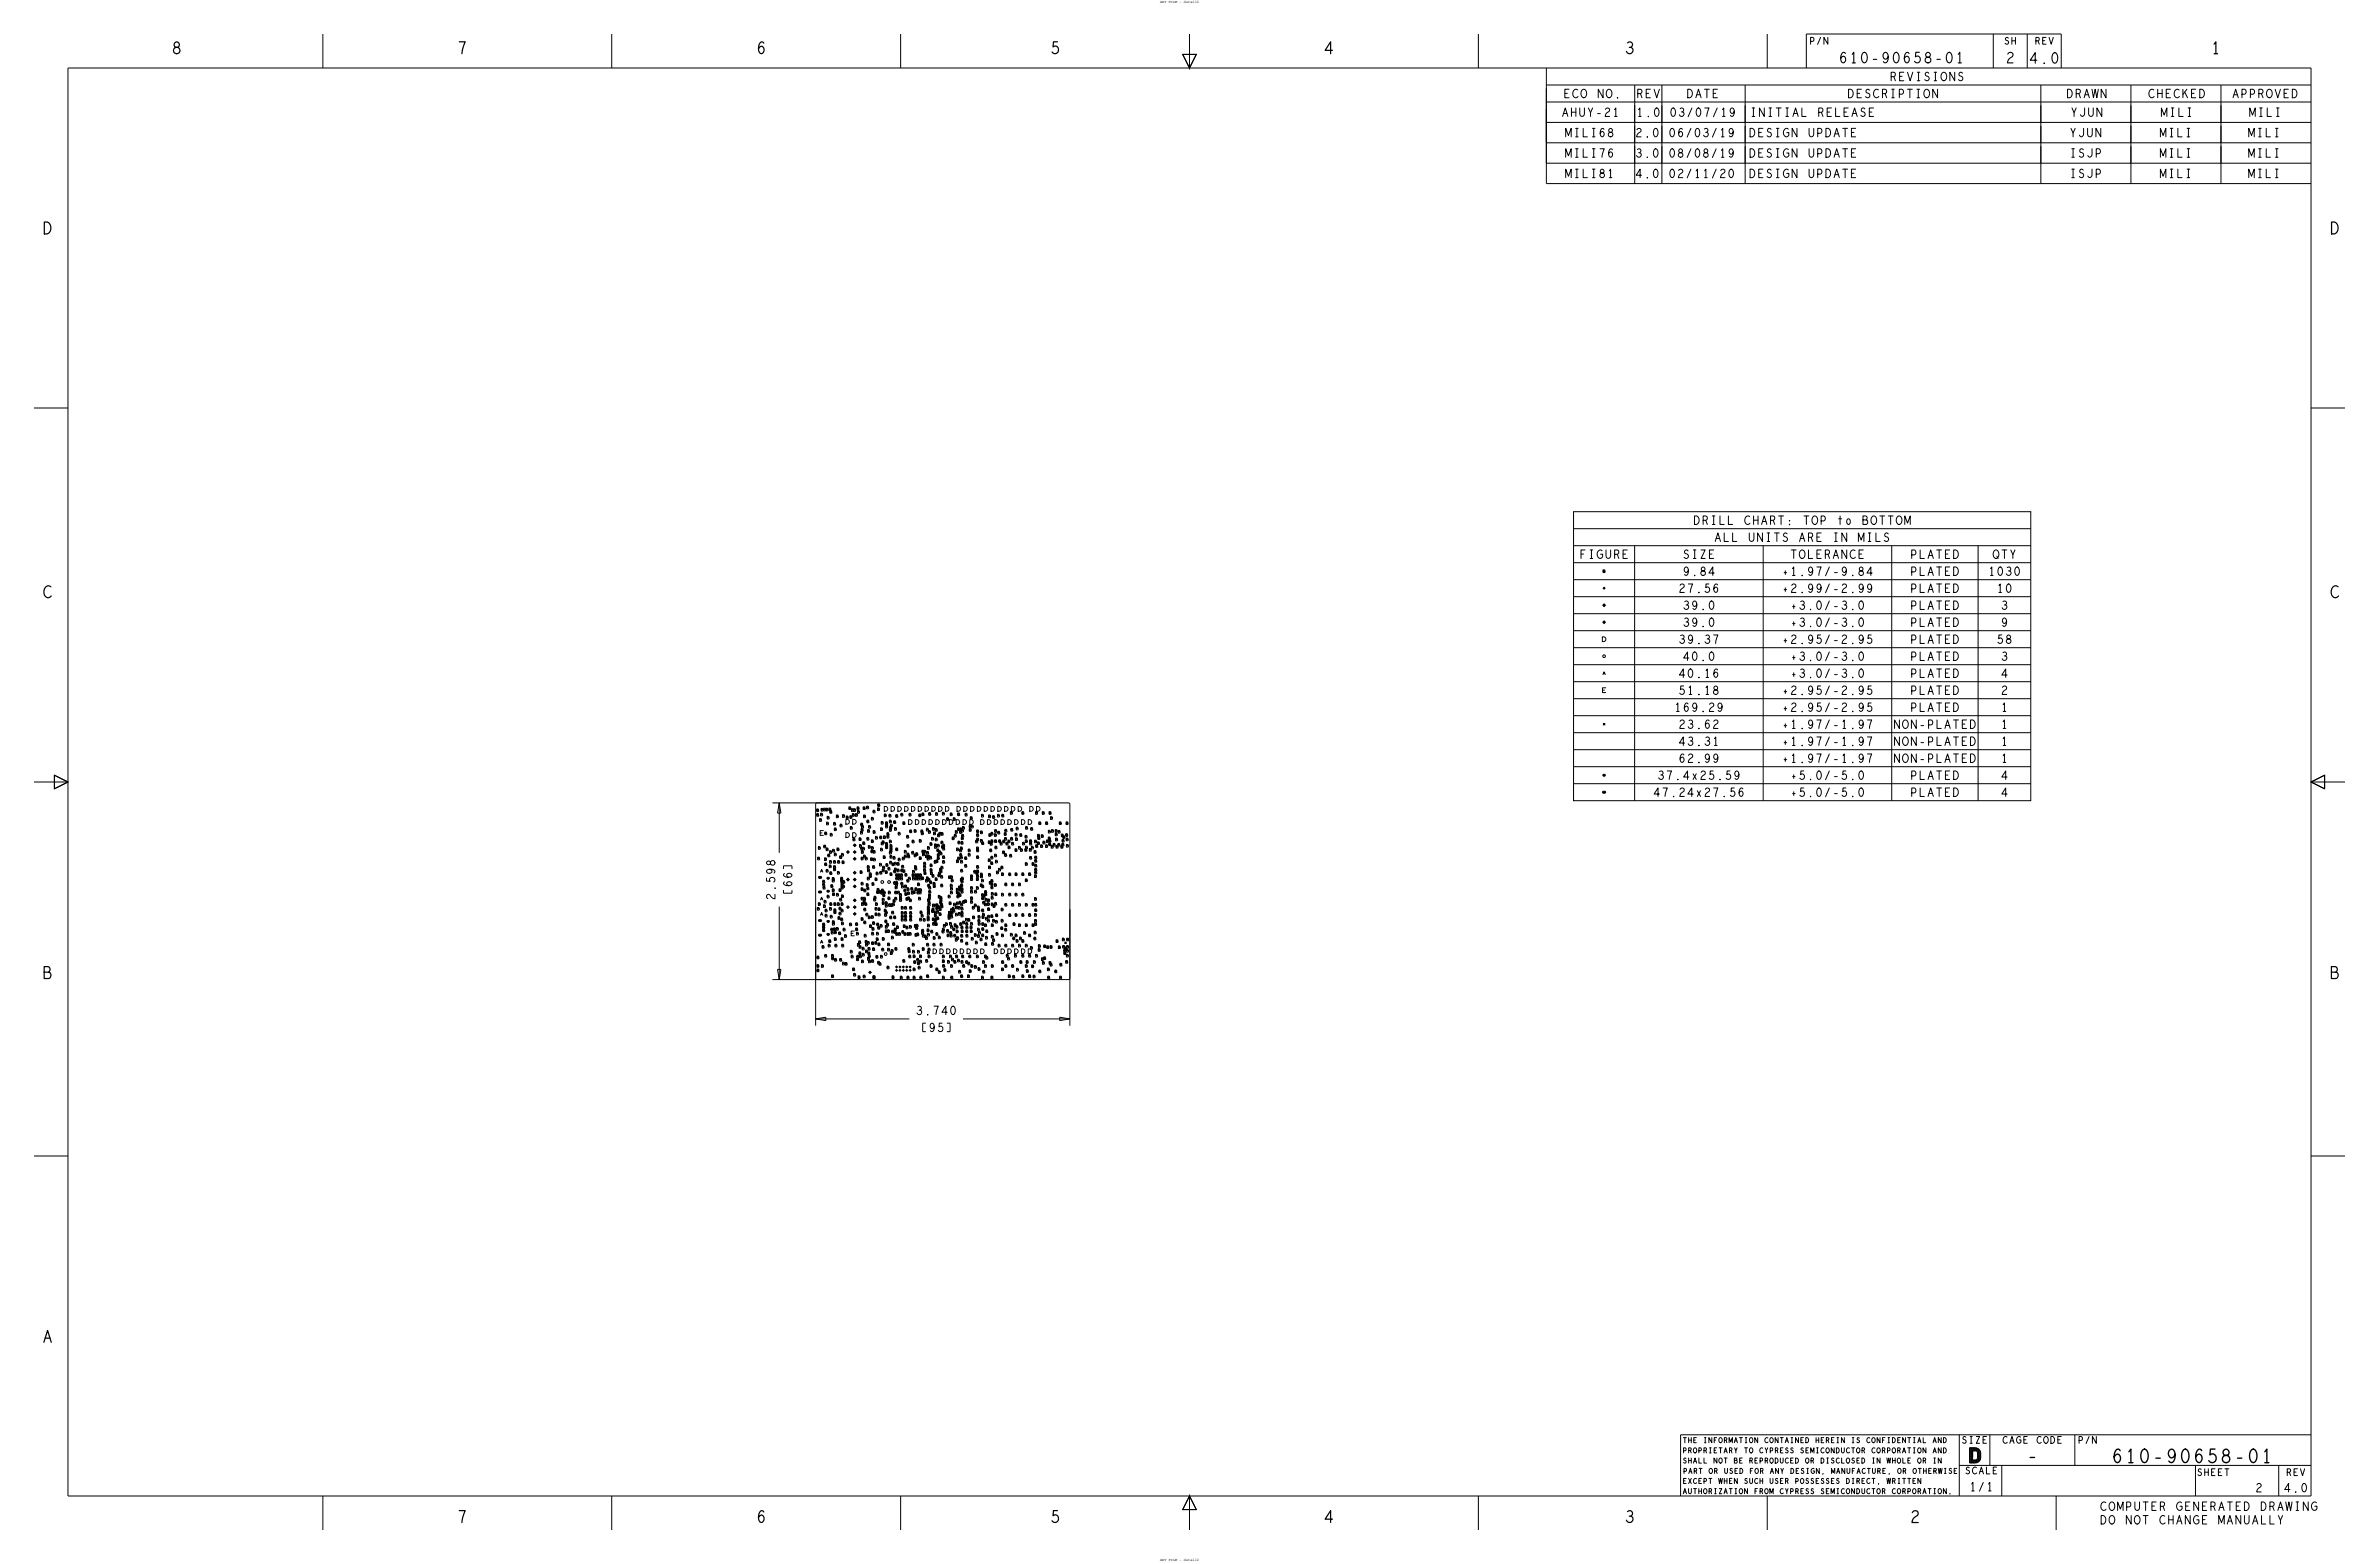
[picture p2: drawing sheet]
<svg xmlns="http://www.w3.org/2000/svg" width="889mm" height="584mm" viewBox="0 0 889 584" stroke-linecap="round" stroke-linejoin="round" font-family="sans-serif">
<defs><g id="words">
<text font-size="5.1" x="757.6" y="546.1">-</text>
<g font-size="4.4">
<text x="607.3" y="20.1">3</text>
<text x="826.4" y="20.1">1</text>
<text x="16.1" y="501.4">A</text>
<text x="607.3" y="568.7">3</text>
</g>
<g font-size="3.2">
<text x="611.6" y="36.5">REV</text>
<text x="611.6" y="43.5">1.0</text>
<text x="611.2" y="58.7">3.0</text>
<text x="747.9" y="227.6">3</text>
<text x="747.9" y="246.7">3</text>
<text x="747.9" y="265.7">1</text>
<text x="747.9" y="272.1">1</text>
<text x="747.9" y="278.4">1</text>
<text x="747.9" y="284.8">1</text>
</g>
<g font-size="2.5">
<text x="760.5" y="16.5">REV</text>
<text x="821.1" y="551.2">SHEET</text>
<text x="854.4" y="551.2">REV</text>
</g>
<g font-size="1.3">
<text x="433.5" y="1.2">ART FILM - detail2</text>
<text x="433.5" y="583">ART FILM - detail2</text>
</g>
</g></defs>
<!-- layer: Board Outline -->
<g fill="none" stroke="#000" stroke-width=".37">
<path d="M288.6 299.9h21.6zM291.2 299.9v18.7zM291.2 299.9l-.6 3.8zM291.2 299.9l.6 3.8zM290.6 303.7h1.2zM304.9 300.1l94.7-.1 .2 .4-.1 65.3-.4 .2-94.3-.1-.2-.4zM291.2 338.6v27.3zM292.8 323.4v1.2zM292.8 323.4h3.1zM292.8 332.5v1.1zM292.8 333.6h3.1zM295.9 323.4v1.2z"/>
<path d="M295.9 332.5v1.1zM304.8 339v44.1zM399.8 339.7v43.4zM288.6 365.9h21.9zM290.6 362.1l.6 3.8zM290.6 362.1h1.2zM291.8 362.1l-.6 3.8zM308.6 380v1.2zM396 380l3.8 .6zM396 380v1.2zM304.8 380.6h35zM304.8 380.6l3.8 .6z"/>
<path d="M304.8 380.6l3.8-.6zM344.8 382.2h1.2zM344.8 382.2v3.2zM344.8 385.4h1.2zM353.8 385.4h1.2zM353.8 382.2h1.2zM355 382.2v3.2zM359.9 380.6h39.9zM396 381.2l3.8-.6z"/>
</g>
<!-- layer: Components -->
<g fill="none" stroke="#000" stroke-width=".37">
<path d="M120.7 12.7v12.7zM228.6 12.7v12.7zM336.5 12.7v12.7zM444.5 12.7v12.7zM552.4 12.7v12.7zM660.4 12.7v12.7zM675 12.7v12.7zM675 12.7h95.3zM744.9 12.7v12.7zM757.6 12.7v12.7zM770.3 12.7v12.7zM25.4 25.4h838.2z"/>
<path d="M25.4 25.4v533.4zM442 20.3h5zM442 20.3h2.5v5.1zM442 20.3l2.5 5.1zM444.5 20.3h2.5l-2.5 5.1zM447 20.3l-2.5 5.1zM577.8 31.8h285.8zM577.8 38.1h285.8zM577.8 25.4v27.9zM610.9 31.7v14zM621 31.7v14zM652.1 31.7v14z"/>
<path d="M762.6 31.7v14zM796.3 31.7v14zM829.9 31.7v14zM863.6 25.4v533.4zM577.8 45.7h285.8zM12.7 152.4h12.7zM863.6 152.4h12.7zM12.7 292.1h12.7zM20.3 289.6l5.1 2.5-5.1 2.5zM20.3 294.6l5.1-2.5zM20.3 289.6v5zM20.3 289.6l5.1 2.5z"/>
<path d="M863.6 292.1h12.7zM863.6 292.1l5.1 2.5zM863.6 292.1l5.1-2.5v5zM863.6 292.1l5.1-2.5zM868.7 289.6v5zM12.7 431.8h12.7zM863.6 431.8h12.7zM628 535.9h104.2zM628 535.9v22.9zM732.2 535.9h131.4zM732.2 535.8v23zM743.6 535.9v11.5z"/>
<path d="M775.3 535.9v11.5zM25.4 558.8h838.2zM120.7 558.8v12.7zM228.6 558.8v12.7zM336.5 558.8v12.7zM444.5 558.8v5.1h-2.5zM444.5 558.8l2.5 5.1h-2.5zM444.5 558.8l-2.5 5.1zM444.5 558.8v12.7zM444.5 558.8l2.5 5.1zM552.4 558.8v12.7zM660.4 558.8v12.7z"/>
<path d="M732.2 547.4h131.4zM736 540.8h2.1zM736 542.9v1.5zM736 540.8v5.7zM736 546.5h2.1zM736.3 540.8v5.7zM736.5 540.8v5.7zM736.7 540.8v5.7zM737 540.8v5.7zM737.1 541.9h1zM737.1 541.9v1zM737.1 541.9v3.4z"/>
<path d="M737.1 545.3h1zM737.1 542.9v1.5zM737.2 540.8v1.1zM737.2 545.3v1.2zM737.4 540.8v1.1zM737.4 545.3v1.2zM737.7 540.8v1.1zM737.7 545.3v1.2zM737.9 540.8v1.1zM737.9 545.3v1.2zM738.1 540.8l.7 .1zM738.1 545.3h.3z"/>
<path d="M738.1 546.5l.7-.2zM738.1 541.9l.3 .1zM738.1 540.8v1.1zM738.1 545.3v1.2zM738.4 540.8v1.2zM738.4 545.3v1.2zM738.4 545.3l.3-.2zM738.4 542l.3 .1zM738.6 540.8v1.3zM738.6 545.2v1.2zM738.7 542.1l.2 .3zM738.8 546.3l.7-.4z"/>
<path d="M738.8 540.9l.7 .4zM738.8 540.9v1.4zM738.8 545v1.3zM738.9 544.9l-.2 .2zM738.9 542.4l.1 .3zM739 544.6l-.1 .3zM739 542.7v1.9zM739.1 541v5.2zM739.3 541.2v4.9zM739.5 541.3l.5 .6zM739.6 541.4v4.5zM739.8 541.6v4z"/>
<path d="M740 545.3l-.5 .6zM740 541.9l.2 .8zM740 542.1v3.1zM740.2 542.6v2zM740.2 544.6l-.2 .7zM748 547.4v11.4zM768.3 558.8v12.7zM820.4 547.4v11.4zM851.5 547.4v11.4zM442 563.9h5z"/>
</g>
<!-- layer: Nets -->
<g fill="none" stroke="#000" stroke-width=".37">
<path d="M305.2 302.6l.6 .1v.5h-.6v-1h.6l-.1 .4M305.2 304.4h.7l-.1 .5h-.6v-1h.6l-.1 .5M305.8 316.7h.7l-.1 .5h-.6v-1l.6 .1-.1 .4M306.3 306.3h.6l-.1 .5h-.5v-1h.5v.5M306.5 311.1h.7M306.6 304.2l.7 .1-.1 .5h-.6v-1h.6v.4M306.8 302.4l.7 .1-.1 .5h-.6v-1h.6v.4M307.7 310.3h-1.2v1.7h1.2M307.8 302.4h.6l-.1 .5h-.5v-1h.6l-.1 .5M307.8 316.2h.7l-.1 .5h-.6v-1h.6v.5M308.2 311.3h.7l-.1 .5h-.6v-1h.6l-.1 .5M308.7 302.4h.6l-.1 .5h-.5v-1h.6l-.1 .5"/>
<path d="M308.7 317.2h.7l-.1 .6h-.6v-1.1l.6 .1v.4M308.9 307.6h.6l-.1 .5h-.5v-1h.5v.5M309.1 305.4h.7l-.1 .5h-.6v-1l.6 .1-.1 .4M309.4 319.5h.6l-.1 .5h-.5v-1l.5 .1v.4M309.8 302.3h.6v.5h-.6v-1l.6 .1-.1 .4M310 318.2l.6 .1v.5h-.6v-1h.6l-.1 .4M310.1 303.2l.7 .1-.1 .5h-.6v-1h.6v.4M310.3 311.8h.6l-.1 .5h-.5v-1h.5v.5M311.1 317.7l.7 .1-.1 .5h-.6v-1.1l.6 .1v.4M311.5 307.7h.7l-.1 .5h-.6v-1l.6 .1-.1 .4M311.8 319.1l.6 .1-.1 .5h-.5v-1.1l.6 .1-.1 .4M311.8 309.7l.6 .1-.1 .5h-.5v-1.1l.6 .1-.1 .4"/>
<path d="M312.5 304.9h.7l-.1 .5h-.6v-1l.6 .1v.4M312.8 317.2h.6v.6h-.6v-1.1l.6 .1-.1 .4M313.9 308.3l.7 .1-.1 .5h-.6v-1.1l.6 .1v.4M314.4 319.2l.7 .1-.1 .5h-.6v-1h.6v.4M314.8 304.8h.7l-.1 .5h-.6v-1h.6l-.1 .5M316.1 306.1h.6a.91 .91 0 0 1 .7 .9 .91 .91 0 0 1-.7 .8h-.6zM316.1 311h.6a.91 .91 0 0 1 .7 .9 .91 .91 0 0 1-.7 .9h-.6zM316.2 305.3h.7l-.1 .5h-.6v-1l.6 .1-.1 .4M316.7 318l.3 .2-.1 .3h-.2zM316.9 317.8l.5 .5-.5 .5-.5-.5zM317.2 301.8l.7 .1-.1 .5h-.6v-1h.6v.4M317.6 305.1l.7 .1-.1 .5h-.6v-1h.6l-.1 .4"/>
<path d="M317.7 309.2h.7l-.1 .6h-.6v-1.1l.6 .1v.4M318.2 302.5l.6 .1v.5h-.6v-1h.6l-.1 .4M318.5 304.4h.7l-.1 .5h-.6v-1l.6 .1-.1 .4M318.6 311h.6a.91 .91 0 0 1 .7 .9 .91 .91 0 0 1-.7 .9h-.6zM318.6 306.1h.6a.91 .91 0 0 1 .7 .9 .91 .91 0 0 1-.7 .8h-.6zM318.8 313.5l.6 .1-.1 .5h-.5v-1h.5v.4M319 302.5l.6 .1-.1 .5h-.5v-1h.5v.4M319.2 318.3h.4M319.2 315.7h.4M319.2 315.5v.5M319.2 318v.5M319.4 317.8l.5 .5-.5 .5-.5-.5z"/>
<path d="M319.4 315.2l.5 .5-.5 .5-.5-.5zM319.6 315.5v.5M319.6 318v.5M319.7 304.4h.6l-.1 .5h-.5v-1l.5 .1v.4M320.3 301.8l.6 .1-.1 .5h-.5v-1h.6l-.1 .4M320.4 303.2l.7 .1-.1 .5h-.6v-1h.6l-.1 .4M321 313.4h.7l-.1 .5h-.6v-1l.6 .1v.4M321.2 315.9l.6 .1-.1 .5h-.5v-1h.6l-.1 .4M321.6 311h.6l-.1 .5h-.5v-1l.5 .1v.4M321.7 317h.6l-.1 .5h-.5v-1h.6l-.1 .5M321.7 307.9l.6 .1-.1 .5h-.5v-1h.6l-.1 .4M321.8 310h.7l-.1 .5h-.6v-1h.6l-.1 .5"/>
<path d="M321.9 318.2h.6l-.1 .5h-.5v-1l.6 .1-.1 .4M321.9 308.8l.7 .1-.1 .5h-.6v-1h.6v.4M322.3 317h.7l-.1 .5h-.6v-1h.6l-.1 .5M322.4 314.9l.7 .1-.1 .5h-.6v-1h.6v.4M322.6 301.8l.6 .1-.1 .5h-.5v-1h.5v.4M322.7 319.9h.6v.5h-.6v-1l.6 .1-.1 .4M322.7 304.9h.6v.5h-.6v-1l.6 .1-.1 .4M323.8 301.6h.7l-.1 .5h-.6v-1l.6 .1v.4M324 306.8h.6l-.1 .5h-.5v-1l.5 .1v.4M324 313.3h.6l-.1 .5h-.5v-1l.5 .1v.4M324.2 310.4h.7l-.1 .5h-.6v-1h.6l-.1 .5M324.5 316.3l.6 .1-.1 .5h-.5v-1.1l.6 .1-.1 .4"/>
<path d="M324.6 308.8l.6 .1v.5h-.6v-1h.6l-.1 .4M325.5 318h.6v.5h-.6v-1l.6 .1-.1 .4M325.6 305.8h.7l-.1 .5h-.6v-1l.6 .1-.1 .4M325.6 314.2h.7l-.1 .5h-.6v-1h.6l-.1 .5M325.6 316.7h.7l-.1 .5h-.6v-1l.6 .1-.1 .4M326.3 303.1h.6l-.1 .6h-.5v-1.1l.5 .1v.4M326.3 310.7l.6 .1v.5h-.6v-1h.6l-.1 .4M326.3 318.1l.6 .1v.5h-.6v-1h.6l-.1 .4M327.1 312.9h.7l-.1 .5h-.6v-1l.6 .1v.4M327.9 302.2l.6 .1v.5h-.6v-1h.6l-.1 .4M328 300.7h.7l-.1 .5h-.6v-1l.6 .1v.4M328.8 312.8h.6v.5h-.6v-1h.6l-.1 .5"/>
<path d="M329 309.7h.7l-.1 .5h-.6v-1l.6 .1v.4M329 317.3h.7l-.1 .5h-.6v-1l.6 .1v.4M329.3 307.3h.6v.5h-.6v-1l.6 .1-.1 .4M329.3 315.1h.6v.5h-.6v-1h.6l-.1 .5M329.7 314.5l.6 .1-.1 .5h-.5v-1h.6l-.1 .4M330.2 312.7h.6l-.1 .5h-.5v-1l.5 .1v.4M330.4 301.2h.6a.91 .91 0 0 1 .7 .9 .91 .91 0 0 1-.7 .9h-.6zM330.4 304.5h.7l-.1 .6h-.6v-1.1l.6 .1v.4M331 307.4l.6 .1-.1 .5h-.5v-1h.5v.4M331 308.7h.6l-.1 .5h-.5v-1l.5 .1v.4M331 316.5h.6l-.1 .5h-.5v-1h.5v.5M331 315.2h.6l-.1 .5h-.5v-1l.5 .1v.4"/>
<path d="M331 308.1h.6l-.1 .5h-.5v-1h.5v.5M331 315.8h.6l-.1 .6h-.5v-1.1l.5 .1v.4M331.5 311.5h.6l-.1 .5h-.5v-1l.5 .1v.4M331.5 312.5h.6l-.1 .6h-.5v-1.1l.5 .1v.4M332.2 304.6l.7 .1-.1 .5h-.6v-1h.6l-.1 .4M332.4 306.8h.6l-.1 .5h-.5v-1l.5 .1v.4M332.4 310h.6l-.1 .5h-.5v-1h.5v.5M332.4 314.3h.6l-.1 .5h-.5v-1l.5 .1v.4M332.4 318.5h.6l-.1 .5h-.5v-1l.5 .1v.4M332.5 309.1h.6l-.1 .5h-.5v-1l.6 .1-.1 .4M332.6 315.9l.6 .1v.5h-.6v-1h.6l-.1 .4M332.6 317.7l.6 .1v.5h-.6v-1.1l.6 .1-.1 .4"/>
<path d="M332.6 316.8l.6 .1v.5h-.6v-1h.6l-.1 .4M332.7 308.3l.7 .1-.1 .5h-.6v-1.1l.6 .1v.4M333 301.2h.6a.91 .91 0 0 1 .7 .9 .91 .91 0 0 1-.7 .9h-.6zM334 307.1h.6v.5h-.6v-1h.6l-.1 .5M334.3 309.6h.6l-.1 .5h-.5v-1l.5 .1v.4M334.8 304.8h.6l-.1 .5h-.5v-1h.5v.5M334.8 317.2h.6l-.1 .6h-.5v-1.1l.5 .1v.4M335.5 301.2h.6a.91 .91 0 0 1 .7 .9 .91 .91 0 0 1-.7 .9h-.6zM335.7 311.4h.6l-.1 .5h-.5v-1h.5v.5M336.7 304.3h.6l-.1 .5h-.5v-1h.5v.5M337.4 307.4l.7 .1-.1 .5h-.6v-1h.6v.4M337.9 318.1h.7l-.1 .5h-.6v-1l.6 .1v.4"/>
<path d="M337.9 319.9h.7l-.1 .5h-.6v-1l.6 .1v.4M338.1 301.2h.5a.91 .91 0 0 1 .8 .9 .91 .91 0 0 1-.8 .9h-.5zM338.8 312.5h.7l-.1 .6h-.6v-1.1l.6 .1v.4M339 315.9h.6l-.1 .5h-.5v-1l.5 .1v.4M339 319.1l.6 .1-.1 .5h-.5v-1.1l.5 .1v.4M339.2 319.9h.7l-.1 .5h-.6v-1l.6 .1-.1 .4M339.5 306.2h.6a.91 .91 0 0 1 .7 .9 .91 .91 0 0 1-.7 .8h-.6zM339.7 304.3h.7l-.1 .5h-.6v-1h.6l-.1 .5M340 310.5h.6l-.1 .5h-.5v-1l.5 .1v.4M340.6 301.2h.6a.91 .91 0 0 1 .7 .9 .91 .91 0 0 1-.7 .9h-.6zM340.7 318.5h.7l-.1 .5h-.6v-1l.6 .1v.4M340.9 314.3h.6l-.1 .5h-.5v-1l.5 .1v.4"/>
<path d="M341.6 310.4h.7l-.1 .5h-.6v-1h.6l-.1 .5M341.6 319.5h.7l-.1 .5h-.6v-1l.6 .1-.1 .4M342.1 306.2h.6a.91 .91 0 0 1 .7 .9 .91 .91 0 0 1-.7 .8h-.6zM342.3 319h.6l-.1 .5h-.5v-1l.5 .1v.4M343.1 301.2h.6a.91 .91 0 0 1 .7 .9 .91 .91 0 0 1-.7 .9h-.6zM343.4 304.5h.6v.6h-.6v-1.1l.6 .1-.1 .4M343.5 314.1h.7l-.1 .5h-.6v-1h.6v.5M344.2 310.5h.6l-.1 .5h-.5v-1l.5 .1v.4M344.3 311.2l.6 .1-.1 .5h-.5v-1h.6l-.1 .4M344.5 318.1h.7l-.1 .5h-.6v-1h.6v.5M344.5 304.1l.7 .1-.1 .5h-.6v-1h.6v.4M344.6 306.2h.6a.91 .91 0 0 1 .7 .9 .91 .91 0 0 1-.7 .8h-.6z"/>
<path d="M344.7 319.1h.7l-.1 .5h-.6v-1l.6 .1-.1 .4M345.3 318.1h.6l-.1 .5h-.5v-1l.6 .1-.1 .4M345.7 301.2h.6a.91 .91 0 0 1 .7 .9 .91 .91 0 0 1-.7 .9h-.6zM345.9 319.8h.6l-.1 .5h-.5v-1l.5 .1v.4M346.2 309.8l.6 .1v.5h-.6v-1h.6l-.1 .4M346.3 318.5h.6l-.1 .5h-.5v-1l.5 .1v.4M346.6 316.7h.6l-.1 .5h-.5v-1l.5 .1v.4M346.8 319.9l.6 .1v.5h-.6v-1h.6l-.1 .4M347 310.7l.6 .1-.1 .5h-.5v-1h.5v.4M347.1 304h.6l-.1 .5h-.5v-1l.6 .1-.1 .4M347.2 306.2h.5a.91 .91 0 0 1 .8 .9 .91 .91 0 0 1-.8 .8h-.5zM347.5 315.2l.7 .1-.1 .5h-.6v-1h.6v.4"/>
<path d="M348.1 313.3h.6v.5h-.6v-1l.6 .1-.1 .4M348.2 301.2h.6a.91 .91 0 0 1 .7 .9 .91 .91 0 0 1-.7 .9h-.6zM348.5 309.6h.6l-.1 .5h-.5v-1l.6 .1-.1 .4M348.9 311.3h.6l-.1 .5h-.5v-1h.5v.5M349.2 315.7h.7l-.1 .5h-.6v-1l.6 .1v.4M349.2 316.3l.7 .1-.1 .5h-.6v-1.1l.6 .1v.4M349.5 313.5l.6 .1v.5h-.6v-1h.6l-.1 .4M349.5 310h.6v.5h-.6v-1h.6l-.1 .5M349.6 304h.7l-.1 .5h-.6v-1l.6 .1-.1 .4M349.7 306.2h.6a.91 .91 0 0 1 .7 .9 .91 .91 0 0 1-.7 .8h-.6zM350.1 317.6h.7l-.1 .5h-.6v-1l.6 .1v.4M350.3 319.4h.6l-.1 .5h-.5v-1h.5v.5"/>
<path d="M350.3 315.8h.6l-.1 .6h-.5v-1.1l.5 .1v.4M350.4 312h.6l-.1 .5h-.5v-1l.6 .1-.1 .4M350.8 301.2h.5a.91 .91 0 0 1 .8 .9 .91 .91 0 0 1-.8 .9h-.5zM350.8 318.2l.6 .1-.1 .5h-.5v-1h.5v.4M350.9 311.4h.6v.5h-.6v-1h.6l-.1 .5M351.3 318.7l.6 .1-.1 .5h-.5v-1h.5v.4M351.7 314.7h.6l-.1 .5h-.5v-1h.5v.5M351.7 311.5h.6v.5h-.6v-1h.6l-.1 .5M351.9 316.3l.7 .1-.1 .5h-.6v-1.1l.6 .1-.1 .4M352.2 303.9h.6l-.1 .5h-.5v-1l.5 .1v.4M352.2 306.2h.6a.91 .91 0 0 1 .7 .9 .91 .91 0 0 1-.7 .8h-.6zM352.3 315.8h.6l-.1 .6h-.5v-1.1l.6 .1-.1 .4"/>
<path d="M352.3 317h.6l-.1 .5h-.5v-1h.6l-.1 .5M353.3 301.2h.6a.91 .91 0 0 1 .7 .9 .91 .91 0 0 1-.7 .9h-.6zM353.8 305.9h.7l-.1 .6h-.6v-1.1l.6 .1-.1 .4M354.8 306.2h.6a.91 .91 0 0 1 .7 .9 .91 .91 0 0 1-.7 .8h-.6zM355.1 304.1l.6 .1-.1 .5h-.5v-1h.6l-.1 .4M355.8 313.1h.7l-.1 .5h-.6v-1l.6 .1-.1 .4M356.2 305.9h.7l-.1 .6h-.6v-1.1l.6 .1v.4M356.6 312.1l.7 .1-.1 .5h-.6v-1h.6l-.1 .4M357 310.7l.6 .1-.1 .5h-.5v-1h.6l-.1 .4M357.3 306.2h.6a.91 .91 0 0 1 .7 .9 .91 .91 0 0 1-.7 .8h-.6zM357.4 317.2l.7 .1-.1 .5h-.6v-1h.6v.4M357.6 301.2h.6a.91 .91 0 0 1 .7 .9 .91 .91 0 0 1-.7 .9h-.6z"/>
<path d="M357.9 309.7l.6 .1-.1 .5h-.5v-1.1l.6 .1-.1 .4M357.9 304.1l.6 .1-.1 .5h-.5v-1h.6l-.1 .4M358 314.7h.6v.5h-.6v-1h.6l-.1 .5M358.6 317.6l.7 .1-.1 .5h-.6v-1h.6l-.1 .4M358.6 310.7l.7 .1-.1 .5h-.6v-1h.6v.4M358.7 319.3l.6 .1-.1 .5h-.5v-1.1l.6 .1-.1 .4M358.8 309.7l.6 .1-.1 .5h-.5v-1.1l.5 .1v.4M358.9 316.8l.6 .1v.5h-.6v-1h.6l-.1 .4M359.1 314.8h.7l-.1 .5h-.6v-1l.6 .1v.4M359.2 313.1h.7l-.1 .5h-.6v-1l.6 .1-.1 .4M359.3 310.2l.6 .1-.1 .5h-.5v-1h.6l-.1 .4M359.4 312.1l.6 .1v.5h-.6v-1h.6l-.1 .4"/>
<path d="M359.7 309.2h.6l-.1 .6h-.5v-1.1l.5 .1v.4M359.9 306.2h.5a.91 .91 0 0 1 .8 .9 .91 .91 0 0 1-.8 .8h-.5zM360.2 301.2h.5a.91 .91 0 0 1 .8 .9 .91 .91 0 0 1-.8 .9h-.5zM360.7 304.3h.6l-.1 .5h-.5v-1h.5v.5M361.8 317.6l.7 .1-.1 .5h-.6v-1.1l.6 .1-.1 .4M361.8 319.2l.7 .1-.1 .5h-.6v-1h.6l-.1 .4M362.2 310h.6v.5h-.6v-1h.6l-.1 .5M362.2 308.7h.6v.5h-.6v-1l.6 .1-.1 .4M362.4 306.2h.6a.91 .91 0 0 1 .7 .9 .91 .91 0 0 1-.7 .8h-.6zM362.6 305.5l.6 .1-.1 .5h-.5v-1h.6l-.1 .4M362.7 301.2h.6a.91 .91 0 0 1 .7 .9 .91 .91 0 0 1-.7 .9h-.6zM363 308.7h.6l-.1 .5h-.5v-1l.5 .1v.4"/>
<path d="M364.6 314.3h.7l-.1 .5h-.6v-1l.6 .1-.1 .4M364.9 316.9h.7l-.1 .5h-.6v-1h.6v.5M365 317.6l.6 .1-.1 .5h-.5v-1.1l.6 .1-.1 .4M365 311.9h.6l-.1 .5h-.5v-1l.6 .1-.1 .4M365 310.5h.6l-.1 .5h-.5v-1l.6 .1-.1 .4M365 313.5l.6 .1-.1 .5h-.5v-1h.6l-.1 .4M365.2 301.2h.6a.91 .91 0 0 1 .7 .9 .91 .91 0 0 1-.7 .9h-.6zM366.4 314l.6 .1-.1 .5h-.5v-1h.6l-.1 .4M366.4 310.9h.6l-.1 .5h-.5v-1h.6l-.1 .5M366.5 306.2h.5a.91 .91 0 0 1 .8 .9 .91 .91 0 0 1-.8 .8h-.5zM366.8 304.6l.6 .1-.1 .5h-.5v-1h.5v.4M366.9 314.9l.6 .1v.5h-.6v-1h.6l-.1 .4"/>
<path d="M367.8 301.2h.6a.91 .91 0 0 1 .7 .9 .91 .91 0 0 1-.7 .9h-.6zM369 306.2h.6a.91 .91 0 0 1 .7 .9 .91 .91 0 0 1-.7 .8h-.6zM369.3 314.5l.7 .1-.1 .5h-.6v-1h.6l-.1 .4M369.4 304.9h.7l-.1 .5h-.6v-1l.6 .1v.4M369.6 311.9h.6l-.1 .5h-.5v-1l.5 .1v.4M369.9 317.6h.6v.5h-.6v-1l.6 .1-.1 .4M370 315.2h.7l-.1 .5h-.6v-1l.6 .1v.4M370.3 301.2h.6a.91 .91 0 0 1 .7 .9 .91 .91 0 0 1-.7 .9h-.6zM370.3 311.4h.7l-.1 .5h-.6v-1h.6l-.1 .5M370.3 314.2h.7l-.1 .5h-.6v-1h.6l-.1 .5M371 305.1l.6 .1-.1 .5h-.5v-1h.5v.4M371.5 306.2h.6a.91 .91 0 0 1 .7 .9 .91 .91 0 0 1-.7 .8h-.6z"/>
<path d="M371.6 311.9h.6v.5h-.6v-1l.6 .1-.1 .4M371.7 319.5l.6 .1-.1 .5h-.5v-1.1l.5 .1v.4M371.7 310.4h.7l-.1 .5h-.6v-1h.6l-.1 .5M371.7 314.2h.7l-.1 .5h-.6v-1h.6l-.1 .5M371.8 316.5l.7 .1-.1 .5h-.6v-1h.6l-.1 .4M372.7 304.6l.7 .1-.1 .5h-.6v-1h.6v.4M372.9 301.2h.5a.91 .91 0 0 1 .8 .9 .91 .91 0 0 1-.8 .9h-.5zM372.9 311h.6l-.1 .5h-.5v-1l.5 .1v.4M373.2 314.2h.7l-.1 .5h-.6v-1h.6v.5M373.8 315.1h.6l-.1 .5h-.5v-1l.5 .1v.4M374.1 306.2h.6a.91 .91 0 0 1 .7 .9 .91 .91 0 0 1-.7 .8h-.6zM374.4 304.6l.6 .1-.1 .5h-.5v-1h.6l-.1 .4"/>
<path d="M374.7 318.3l.6 .1v.5h-.6v-1h.6l-.1 .4M374.8 314.3h.6l-.1 .5h-.5v-1h.5v.5M375.3 311.5h.6l-.1 .5h-.5v-1l.6 .1-.1 .4M375.4 301.2h.6a.91 .91 0 0 1 .7 .9 .91 .91 0 0 1-.7 .9h-.6zM375.4 313.3h.7l-.1 .5h-.6v-1l.6 .1v.4M375.5 319.3l.6 .1-.1 .5h-.5v-1h.5v.4M375.5 310.2l.7 .1-.1 .5h-.6v-1h.6v.4M375.9 315.1h.7l-.1 .5h-.6v-1l.6 .1v.4M376.6 306.2h.6a.91 .91 0 0 1 .7 .9 .91 .91 0 0 1-.7 .8h-.6zM376.7 314.3h.6l-.1 .5h-.5v-1h.5v.5M376.7 316.5h.7l-.1 .5h-.6v-1l.6 .1-.1 .4M377.3 319.6h.7l-.1 .5h-.6v-1l.6 .1v.4"/>
<path d="M377.6 303.6l.6 .1-.1 .5h-.5v-1.1l.5 .1v.4M377.7 313.3h.6l-.1 .5h-.5v-1l.6 .1-.1 .4M377.8 309.9h.6l-.1 .6h-.5v-1.1l.5 .1v.4M377.9 301.2h.6a.91 .91 0 0 1 .7 .9 .91 .91 0 0 1-.7 .9h-.6zM378 315.1h.7l-.1 .5h-.6v-1l.6 .1v.4M379.2 306.2h.5a.91 .91 0 0 1 .8 .9 .91 .91 0 0 1-.8 .8h-.5zM379.3 317.5h.7l-.1 .5h-.6v-1l.6 .1-.1 .4M379.3 311.8h.7l-.1 .5h-.6v-1h.6v.5M379.5 313.4h.6v.5h-.6v-1l.6 .1-.1 .4M379.7 309.4l.7 .1-.1 .5h-.6v-1h.6v.4M380.5 301.2h.6a.91 .91 0 0 1 .7 .9 .91 .91 0 0 1-.7 .9h-.6zM380.6 316.6l.7 .1-.1 .5h-.6v-1h.6l-.1 .4"/>
<path d="M381.1 311.9h.7l-.1 .5h-.6v-1l.6 .1-.1 .4M381.3 317.5h.7l-.1 .5h-.6v-1h.6l-.1 .5M381.7 306.2h.6a.91 .91 0 0 1 .7 .9 .91 .91 0 0 1-.7 .8h-.6zM381.9 303.6l.6 .1-.1 .5h-.5v-1h.6l-.1 .4M382.1 315.1h.7l-.1 .5h-.6v-1l.6 .1v.4M383 317.4l.6 .1v.5h-.6v-1h.6l-.1 .4M383.1 312.5h.6l-.1 .6h-.5v-1.1l.5 .1v.4M383.2 314.2h.6l-.1 .5h-.5v-1h.5v.5M383.2 316.6h.6v.5h-.6v-1h.6l-.1 .5M383.3 309.2h.6l-.1 .6h-.5v-1.1l.6 .1-.1 .4M384.2 306.2h.6a.91 .91 0 0 1 .7 .9 .91 .91 0 0 1-.7 .8h-.6zM384.6 317.4h.7l-.1 .6h-.6v-1.1l.6 .1v.4"/>
<path d="M384.8 301.2h.6a.91 .91 0 0 1 .7 .9 .91 .91 0 0 1-.7 .9h-.6zM384.8 315.1h.6v.5h-.6v-1l.6 .1-.1 .4M384.8 314.2h.6v.5h-.6v-1h.6l-.1 .5M385.2 309.6h.6l-.1 .5h-.5v-1l.6 .1-.1 .4M385.4 316.6h.7l-.1 .5h-.6v-1l.6 .1-.1 .4M386.5 318.2h.6l-.1 .5h-.5v-1l.5 .1v.4M386.6 314.3h.7l-.1 .5h-.6v-1l.6 .1v.4M387 303.6l.6 .1-.1 .5h-.5v-1h.5v.4M387.1 316h.6l-.1 .5h-.5v-1l.5 .1v.4M387.3 301.2h.6a.91 .91 0 0 1 .7 .9 .91 .91 0 0 1-.7 .9h-.6zM387.7 314.9l.6 .1-.1 .5h-.5v-1h.5v.4M387.7 312.1l.7 .1-.1 .5h-.6v-1h.6l-.1 .4"/>
<path d="M387.8 313l.7 .1-.1 .5h-.6v-1.1l.6 .1v.4M388.2 307.5h.7l-.1 .5h-.6v-1h.6v.5M388.9 316l.6 .1-.1 .5h-.5v-1.1l.5 .1v.4M389.1 312.3h.7l-.1 .5h-.6v-1h.6l-.1 .5M389.5 303.6l.6 .1v.5h-.6v-1h.6l-.1 .4M389.8 314.7h.6l-.1 .5h-.5v-1h.5v.5M390.7 316l.7 .1-.1 .5h-.6v-1.1l.6 .1-.1 .4M390.8 307.5h.6l-.1 .5h-.5v-1h.5v.5M391 314.2h.7l-.1 .6h-.6v-1.1l.6 .1-.1 .4M391.7 313.1l.7 .1-.1 .5h-.6v-1.1l.6 .1v.4M391.8 310.6h.6l-.1 .6h-.5v-1.1l.5 .1v.4M391.9 315.3h.7l-.1 .5h-.6v-1l.6 .1v.4"/>
<path d="M392 314.1h.6l-.1 .5h-.5v-1h.6l-.1 .5M392 303.6l.7 .1-.1 .5h-.6v-1h.6v.4M392.5 305.5l.7 .1-.1 .5h-.6v-1h.6v.4M392.8 316.3h.7l-.1 .5h-.6v-1h.6v.5M392.9 310.4h.7l-.1 .5h-.6v-1h.6v.5M393.6 315.5h.6l-.1 .6h-.5v-1.1l.5 .1v.4M394.3 311.6l.7 .1-.1 .5h-.6v-1h.6v.4M394.3 310.4h.7l-.1 .5h-.6v-1h.6v.5M394.5 313.5l.6 .1-.1 .5h-.5v-1h.5v.4M394.6 316.3h.7l-.1 .5h-.6v-1h.6v.5M395.3 315.5h.7l-.1 .6h-.6v-1.1l.6 .1v.4M395.4 310.7h.7l-.1 .5h-.6v-1h.6l-.1 .5"/>
<path d="M395.9 307.5h.6l-.1 .5h-.5v-1h.5v.5M396.5 316.3h.6l-.1 .5h-.5v-1l.5 .1v.4M396.6 312h.7l-.1 .5h-.6v-1l.6 .1-.1 .4M396.8 315.5h.7l-.1 .5h-.6v-1h.6v.5M396.9 314h.6v.6h-.6v-1.1l.6 .1-.1 .4M397.2 312.6l.6 .1v.5h-.6v-1h.6l-.1 .4M398.3 311.9h.6l-.1 .5h-.5v-1l.5 .1v.4M398.4 307.5h.6l-.1 .5h-.5v-1h.6l-.1 .5M398.4 313.5h.7l-.1 .5h-.6v-1l.6 .1-.1 .4M398.5 315.9h.6v.5h-.6v-1l.6 .1-.1 .4M305.4 339.4l.7 .1-.1 .5h-.6v-1h.6v.4M305.6 320.6l.6 .1-.1 .5h-.5v-1h.5v.4"/>
<path d="M305.8 337.7h.7l-.1 .5h-.6v-1h.6l-.1 .5M305.9 327.5l.8-.1 .3 .3-.3 .4h-.5l-.3-.1zM305.9 332.9l.8-.1 .3 .4-.3 .3h-.5l-.3-.1zM306.4 327.6v.4M306.4 333v.5M306.5 327.6v.4M306.5 333v.5M306.6 327.7h-.3l.3 .3-.3-.1M306.6 333.2l-.3-.1 .3 .3-.3-.1M306.6 325.8l.4-1.1 .5 1.1M306.6 336.2l.4-1.1 .5 1.1M306.8 325.4h.5"/>
<path d="M306.8 335.8h.5M307.5 329.3h.6l-.1 .5h-.5v-1l.5 .1v.4M307.5 330.4l.6 .1-.1 .5h-.5v-1.1l.5 .1v.4M307.6 331.6h.6l-.1 .5h-.5v-1h.6l-.1 .5M307.7 338.4l.7 .1-.1 .5h-.6v-1.1l.6 .1-.1 .4M308 336.8h.6l-.1 .5h-.5v-1h.5v.5M308.1 320.9h.6v.5h-.6v-1l.6 .1-.1 .4M308.2 322.8h.7l-.1 .5h-.6v-1l.6 .1-.1 .4M308.7 325.2h.7l-.1 .6h-.6v-1.1l.6 .1v.4M309.1 334.9h.7l-.1 .5h-.6v-1h.6l-.1 .5M309.4 327.9v.4M309.4 332.7v.4"/>
<path d="M309.5 327.9v.4M309.5 332.7v.4M309.6 328h-.3l.3 .2h-.3M309.6 332.9l-.3-.1 .3 .3-.3-.1M309.9 323.6h.6l-.1 .5h-.5v-1h.5v.5M310 321.9h.6v.6h-.6v-1.1l.6 .1-.1 .4M310 339.4l.6 .1v.5h-.6v-1h.6l-.1 .4M310.1 326.1h.7l-.1 .5h-.6v-1l.6 .1v.4M310.1 337.7h.7l-.1 .5h-.6v-1h.6v.5M310.5 330.9l.6 .1v.5h-.6v-1h.6l-.1 .4M311 328.9h.7l-.1 .5h-.6v-1l.6 .1-.1 .4M311 328.3h.7l-.1 .5h-.6v-1h.6l-.1 .5"/>
<path d="M311 332.5h.7l-.1 .5h-.6v-1h.6l-.1 .5M311.1 334h.7l-.1 .5h-.6v-1l.6 .1v.4M311.5 321.9h.7l-.1 .6h-.6v-1.1l.6 .1-.1 .4M311.5 324.7h.7l-.1 .5h-.6v-1l.6 .1-.1 .4M311.5 323.8h.7l-.1 .6h-.6v-1.1l.6 .1-.1 .4M311.6 337.7h.7l-.1 .5h-.6v-1h.6v.5M311.6 339.9l.7 .1-.1 .5h-.6v-1h.6v.4M312.6 334.2h.6v.5h-.6v-1h.6l-.1 .5M312.9 326h.7l-.1 .5h-.6v-1l.6 .1-.1 .4M312.9 337.7h.7l-.1 .5h-.6v-1h.6l-.1 .5M313 321.9h.7l-.1 .6h-.6v-1.1l.6 .1v.4M313.6 332.5h.6l-.1 .5h-.5v-1h.5v.5"/>
<path d="M313.6 339.3h.6l-.1 .6h-.5v-1.1l.5 .1v.4M313.8 320.1l.7 .1-.1 .5h-.6v-1h.6l-.1 .4M313.8 336h.7l-.1 .5h-.6v-1l.6 .1-.1 .4M314.2 328.9h.6l-.1 .5h-.5v-1l.6 .1-.1 .4M314.2 328.1l.6 .1-.1 .5h-.5v-1h.6l-.1 .4M314.3 330.6h.7l-.1 .5h-.6v-1l.6 .1-.1 .4M314.3 329.7h.7l-.1 .5h-.6v-1h.6l-.1 .5M314.3 331.6h.7l-.1 .5h-.6v-1h.6l-.1 .5M314.3 337.7h.7l-.1 .5h-.6v-1h.6l-.1 .5M314.4 334.7l.7 .1-.1 .5h-.6v-1h.6v.4M314.7 322l.6 .1v.5h-.6v-1h.6l-.1 .4M314.8 331.1h.7l-.1 .5h-.6v-1h.6l-.1 .5"/>
<path d="M315 329.4h.6l-.1 .5h-.5v-1l.5 .1v.4M316.7 328.3l.3 .2-.1 .3h-.2zM316.7 338.6l.3 .2-.1 .3h-.2zM316.9 328.1l.5 .4-.5 .5-.5-.5zM316.9 338.3l.5 .5-.5 .5-.5-.5zM319.2 338.8h.4M319.2 326h.4M319.2 336.3h.4M319.2 320.8h.4M319.2 331.1h.4M319.2 328.5h.4M319.2 320.6v.4"/>
<path d="M319.2 325.8v.5M319.2 328.3v.5M319.2 330.8v.5M319.2 336v.5M319.2 338.6v.5M319.4 338.3l.5 .5-.5 .5-.5-.5zM319.4 325.5l.5 .5-.5 .5-.5-.5zM319.4 335.8l.5 .5-.5 .5-.5-.5zM319.4 320.3l.5 .5-.5 .5-.5-.5zM319.4 330.6l.5 .5-.5 .5-.5-.5zM319.4 328.1l.5 .4-.5 .5-.5-.5zM319.6 320.6v.4"/>
<path d="M319.6 325.8v.5M319.6 328.3v.5M319.6 330.8v.5M319.6 336v.5M319.6 338.6v.5M321.4 325.7l.7 .1-.1 .5h-.6v-1.1l.6 .1v.4M321.8 320.6l.7 .1-.1 .5h-.6v-1h.6l-.1 .4M321.8 332.1h.7l-.1 .5h-.6v-1h.6l-.1 .5M321.8 330l.7 .1-.1 .5h-.6v-1h.6l-.1 .4M321.8 335.6l.7 .1-.1 .5h-.6v-1h.6l-.1 .4M321.9 337.7h.7l-.1 .5h-.6v-1h.6v.5M322.6 336.4h.6l-.1 .5h-.5v-1h.5v.5"/>
<path d="M322.6 337.3h.6l-.1 .5h-.5v-1l.5 .1v.4M322.7 335.6l.6 .1v.5h-.6v-1h.6l-.1 .4M322.8 332.6h.7l-.1 .5h-.6v-1l.6 .1v.4M322.8 339.7h.7l-.1 .5h-.6v-1l.6 .1v.4M323.2 337.7h.7l-.1 .5h-.6v-1h.6l-.1 .5M323.3 320.6l.7 .1-.1 .5h-.6v-1h.6v.4M323.7 330.5l.7 .1-.1 .5h-.6v-1h.6l-.1 .4M324 331.8l.6 .1-.1 .5h-.5v-1.1l.5 .1v.4M324 334h.6l-.1 .5h-.5v-1l.5 .1v.4M324.1 328.1l.6 .1v.5h-.6v-1h.6l-.1 .4M324.1 323.8h.6v.6h-.6v-1.1l.6 .1-.1 .4M324.2 325.1h.7l-.1 .5h-.6v-1l.6 .1-.1 .4"/>
<path d="M324.9 327.2l.6 .1-.1 .5h-.5v-1h.5v.4M324.9 326.5h.6l-.1 .5h-.5v-1l.5 .1v.4M325.4 320.9h.6l-.1 .5h-.5v-1l.5 .1v.4M325.9 330.2h.6l-.1 .5h-.5v-1h.5v.5M326.1 323.8h.7l-.1 .6h-.6v-1.1l.6 .1v.4M326.4 321l.6 .1-.1 .5h-.5v-1.1l.6 .1-.1 .4M326.5 336h.7l-.1 .5h-.6v-1l.6 .1-.1 .4M326.6 335.2l.7 .1-.1 .5h-.6v-1h.6v.4M327 328.4h.7l-.1 .5h-.6v-1l.6 .1-.1 .4M327 339.4l.7 .1-.1 .5h-.6v-1h.6l-.1 .4M327.1 337.7h.7l-.1 .5h-.6v-1h.6v.5M327.4 326.2l.6 .1v.5h-.6v-1h.6l-.1 .4"/>
<path d="M327.7 333.2h.6l-.1 .6h-.5v-1.1l.5 .1v.4M327.8 332.3l.6 .1-.1 .5h-.5v-1h.6l-.1 .4M328.2 339.6h.6l-.1 .5h-.5v-1h.5v.5M328.5 333.1h.7l-.1 .5h-.6v-1l.6 .1v.4M328.7 322.9l.6 .1-.1 .5h-.5v-1h.5v.4M328.8 326h.6v.5h-.6v-1l.6 .1-.1 .4M329.2 333.5h.6l-.1 .5h-.5v-1h.6l-.1 .5M329.4 332.6h.7l-.1 .5h-.6v-1l.6 .1v.4M329.7 325.1h.6l-.1 .5h-.5v-1l.6 .1-.1 .4M329.7 336h.6l-.1 .5h-.5v-1l.6 .1-.1 .4M329.7 337.3h.6l-.1 .5h-.5v-1l.6 .1-.1 .4M329.9 324l.6 .1-.1 .5h-.5v-1h.5v.4"/>
<path d="M329.9 334.4h.7l-.1 .5h-.6v-1h.6v.5M330.1 320.1l.6 .1-.1 .5h-.5v-1h.5v.4M330.1 333.3l.6 .1-.1 .5h-.5v-1h.5v.4M330.8 337.3h.7l-.1 .5h-.6v-1l.6 .1v.4M330.8 325.7l.7 .1-.1 .5h-.6v-1.1l.6 .1v.4M330.8 338.3h.7l-.1 .5h-.6v-1l.6 .1v.4M331.1 323.1h.6l-.1 .5h-.5v-1h.6l-.1 .5M331.8 335.5h.7l-.1 .5h-.6v-1l.6 .1v.4M331.8 324.5h.7l-.1 .5h-.6v-1h.6v.5M332 333.3l.6 .1-.1 .5h-.5v-1h.5v.4M332.1 338l.6 .1v.5h-.6v-1h.6l-.1 .4M332.5 322.2h.6l-.1 .5h-.5v-1h.6l-.1 .5"/>
<path d="M332.6 326.5h.6v.5h-.6v-1l.6 .1-.1 .4M332.6 320h.6v.5h-.6v-1l.6 .1-.1 .4M332.9 338l.6 .1-.1 .5h-.5v-1h.5v.4M333.4 322.8h.6l-.1 .5h-.5v-1l.5 .1v.4M333.5 337.8h.6v.5h-.6v-1l.6 .1-.1 .4M333.7 336.5l.7 .1-.1 .5h-.6v-1.1l.6 .1v.4M333.7 320.4h.7l-.1 .5h-.6v-1l.6 .1v.4M334 329.8h.6v.5h-.6v-1l.6 .1-.1 .4M334 325.5h.6v.5h-.6v-1h.6l-.1 .5M334.3 322.5l.6 .1-.1 .5h-.5v-1h.5v.4M334.3 324.7h.6l-.1 .5h-.5v-1l.5 .1v.4M334.4 335.6l.6 .1-.1 .5h-.5v-1h.6l-.1 .4"/>
<path d="M334.4 333.3l.6 .1-.1 .5h-.5v-1h.6l-.1 .4M334.5 331.4l.7 .1-.1 .5h-.6v-1h.6l-.1 .4M334.6 330.5h.7l-.1 .5h-.6v-1l.6 .1v.4M334.8 329.8h.6l-.1 .5h-.5v-1l.5 .1v.4M334.8 326.9h.6l-.1 .5h-.5v-1h.5v.5M334.8 328.1l.6 .1-.1 .5h-.5v-1h.5v.4M335.3 325.1h.6l-.1 .5h-.5v-1l.5 .1v.4M335.3 322.7h.6l-.1 .5h-.5v-1h.5v.5M335.4 333.3l.6 .1v.5h-.6v-1h.6l-.1 .4M335.7 328.1l.6 .1-.1 .5h-.5v-1h.5v.4M335.7 326.9h.6l-.1 .5h-.5v-1h.5v.5M335.7 321l.6 .1-.1 .5h-.5v-1.1l.5 .1v.4"/>
<path d="M336.2 336.1l.6 .1-.1 .5h-.5v-1h.5v.4M336.2 335.2l.6 .1-.1 .5h-.5v-1h.5v.4M336.2 334.2l.6 .1-.1 .5h-.5v-1h.5v.4M336.5 328.1l.7 .1-.1 .5h-.6v-1h.6v.4M336.5 326.9h.7l-.1 .5h-.6v-1h.6v.5M336.7 330l.6 .1-.1 .5h-.5v-1h.5v.4M336.7 325.1h.6l-.1 .5h-.5v-1l.5 .1v.4M336.8 339.1h.6v.5h-.6v-1h.6l-.1 .5M336.9 331.1l.6 .1-.1 .5h-.5v-1.1l.5 .1v.4M337 323.7h.6l-.1 .5h-.5v-1l.6 .1-.1 .4M337.2 320.6l.6 .1-.1 .5h-.5v-1h.6l-.1 .4M337.4 325.3l.7 .1-.1 .5h-.6v-1h.6v.4"/>
<path d="M337.8 332.6h.7l-.1 .5h-.6v-1l.6 .1-.1 .4M338.1 331.1h.6l-.1 .5h-.5v-1h.5v.5M338.1 339.1h.6l-.1 .5h-.5v-1h.5v.5M338.2 333.9l.6 .1-.1 .5h-.5v-1h.5v.4M338.2 326.7l.6 .1v.5h-.6v-1h.6l-.1 .4M338.6 335.8h.6l-.1 .5h-.5v-1h.5v.5M338.9 328.9l.7 .1-.1 .5h-.6v-1h.6l-.1 .4M339 332.1h.6l-.1 .5h-.5v-1h.5v.5M339.1 333.6l.7 .1-.1 .5h-.6v-1.1l.6 .1v.4M339.2 335.5h.7l-.1 .5h-.6v-1l.6 .1-.1 .4M339.5 328.1l.6 .1-.1 .5h-.5v-1h.5v.4M339.8 336.3h.7l-.1 .5h-.6v-1h.6v.5"/>
<path d="M340 339.1h.6l-.1 .5h-.5v-1h.5v.5M340.4 332h.6v.5h-.6v-1l.6 .1-.1 .4M340.6 333.4l.6 .1-.1 .5h-.5v-1h.5v.4M340.9 326.9h.6l-.1 .5h-.5v-1h.5v.5M341 328.1l.6 .1-.1 .5h-.5v-1h.6l-.1 .4M341 325.6h.6l-.1 .5h-.5v-1l.6 .1-.1 .4M341.2 333.2h.7l-.1 .6h-.6v-1.1l.6 .1v.4M341.7 323.8h.7l-.1 .6h-.6v-1.1l.6 .1v.4M341.9 328.1l.6 .1-.1 .5h-.5v-1h.6l-.1 .4M341.9 326.9h.6l-.1 .5h-.5v-1h.6l-.1 .5M341.9 324.5h.6l-.1 .5h-.5v-1h.6l-.1 .5M341.9 332.1h.7l-.1 .5h-.6v-1h.6v.5"/>
<path d="M342.7 333.4h.6l-.1 .5h-.5v-1h.6l-.1 .5M342.8 326.9h.6l-.1 .5h-.5v-1h.5v.5M342.8 328.1l.6 .1-.1 .5h-.5v-1h.5v.4M342.9 330.3h.6v.5h-.6v-1l.6 .1-.1 .4M343 332.4h.6l-.1 .6h-.5v-1.1l.6 .1-.1 .4M343.3 335.6l.6 .1-.1 .5h-.5v-1h.5v.4M343.5 333.3l.6 .1-.1 .5h-.5v-1h.6l-.1 .4M343.5 320.5h.7l-.1 .6h-.6v-1.1l.6 .1v.4M343.6 332.4l.7 .1-.1 .5h-.6v-1h.6v.4M343.7 326.9h.6l-.1 .5h-.5v-1h.5v.5M343.7 328.1l.6 .1-.1 .5h-.5v-1h.5v.4M344.4 328h.7l-.1 .5h-.6v-1l.6 .1-.1 .4"/>
<path d="M345.2 323.7h.6l-.1 .5h-.5v-1l.6 .1-.1 .4M345.2 322.5l.6 .1-.1 .5h-.5v-1h.6l-.1 .4M345.2 325h.6l-.1 .5h-.5v-1h.6l-.1 .5M345.3 326.1h.6v.5h-.6v-1l.6 .1-.1 .4M345.9 328.9l.6 .1v.5h-.6v-1h.6l-.1 .4M346.2 328h.6v.5h-.6v-1l.6 .1-.1 .4M346.5 320.7h.6l-.1 .5h-.5v-1l.5 .1v.4M346.5 338.9l.7 .1-.1 .5h-.6v-1h.6v.4M346.5 339.8h.7l-.1 .5h-.6v-1l.6 .1v.4M346.7 336.2h.6l-.1 .5h-.5v-1l.6 .1-.1 .4M346.7 330.8h.6v.5h-.6v-1l.6 .1-.1 .4M346.8 328.6h.6v.5h-.6v-1l.6 .1-.1 .4"/>
<path d="M346.8 337.9h.7l-.1 .5h-.6v-1l.6 .1v.4M346.9 337.1h.6l-.1 .5h-.5v-1l.5 .1v.4M347 335.4l.6 .1-.1 .5h-.5v-1h.5v.4M347 334.4h.6v.5h-.6v-1l.6 .1-.1 .4M347.1 331.6h.6l-.1 .5h-.5v-1h.6l-.1 .5M347.1 333.1h.7l-.1 .5h-.6v-1l.6 .1-.1 .4M347.4 320.3l.7 .1-.1 .5h-.6v-1h.6l-.1 .4M347.5 329.5l.6 .1-.1 .5h-.5v-1h.5v.4M347.6 324.9l.6 .1-.1 .5h-.5v-1h.6l-.1 .4M347.6 323.2h.6l-.1 .5h-.5v-1l.6 .1-.1 .4M347.7 326.1h.6v.5h-.6v-1l.6 .1-.1 .4M348.3 327.1l.6 .1v.5h-.6v-1.1l.6 .1-.1 .4"/>
<path d="M348.3 339.7h.7l-.1 .5h-.6v-1h.6v.5M348.4 338.2h.7l-.1 .5h-.6v-1l.6 .1v.4M348.7 330.1h.7l-.1 .5h-.6v-1h.6l-.1 .5M348.8 331h.6l-.1 .5h-.5v-1l.5 .1v.4M349.1 321.9h.7l-.1 .6h-.6v-1.1l.6 .1-.1 .4M349.2 338.2l.6 .1-.1 .5h-.5v-1.1l.5 .1v.4M349.5 328.4h.6l-.1 .5h-.5v-1h.5v.5M349.7 321.7h.7l-.1 .5h-.6v-1h.6v.5M349.8 339.3h.6l-.1 .6h-.5v-1.1l.6 .1-.1 .4M349.8 338.1h.7l-.1 .5h-.6v-1h.6v.5M350.3 320.5h.6l-.1 .6h-.5v-1.1l.5 .1v.4M350.5 338.8h.6l-.1 .5h-.5v-1l.5 .1v.4"/>
<path d="M350.5 327h.7l-.1 .5h-.6v-1h.6l-.1 .5M350.6 334.9l.7 .1-.1 .5h-.6v-1h.6v.4M350.7 326.3h.6v.5h-.6v-1h.6l-.1 .5M351 339.6h.6l-.1 .5h-.5v-1h.5v.5M351.1 324.8h.7l-.1 .5h-.6v-1l.6 .1v.4M351.2 337.1h.6v.5h-.6v-1l.6 .1-.1 .4M351.3 325.5h.6l-.1 .5h-.5v-1h.5v.5M351.3 336.2l.6 .1-.1 .5h-.5v-1h.5v.4M351.3 335.3l.6 .1-.1 .5h-.5v-1h.5v.4M351.5 337.9h.6v.5h-.6v-1h.6l-.1 .5M351.5 327.5h.7l-.1 .5h-.6v-1h.6v.5M351.6 330.7l.6 .1-.1 .5h-.5v-1h.6l-.1 .4"/>
<path d="M351.6 338.5l.7 .1-.1 .5h-.6v-1.1l.6 .1v.4M351.7 324l.6 .1-.1 .5h-.5v-1h.5v.4M352.3 321.9h.6l-.1 .6h-.5v-1.1l.5 .1v.4M352.3 320.1l.6 .1-.1 .5h-.5v-1h.6l-.1 .4M354.3 334.9h.7l-.1 .5h-.6v-1h.6l-.1 .5M354.5 327.6l.6 .1v.5h-.6v-1h.6l-.1 .4M354.7 337.4h.6v.5h-.6v-1h.6l-.1 .5M355.1 330.8h.7l-.1 .5h-.6v-1h.6l-.1 .5M355.2 333.4h.6l-.1 .5h-.5v-1h.5v.5M355.2 327.6h.6l-.1 .5h-.5v-1l.6 .1-.1 .4M355.2 331.9h.7l-.1 .5h-.6v-1l.6 .1-.1 .4M355.2 339.9h.7l-.1 .5h-.6v-1l.6 .1-.1 .4"/>
<path d="M355.5 328.9h.6l-.1 .5h-.5v-1h.5v.5M355.8 339.4h.7l-.1 .5h-.6v-1l.6 .1v.4M356.4 337.8l.6 .1-.1 .5h-.5v-1h.5v.4M357.1 338.9l.7 .1-.1 .5h-.6v-1h.6l-.1 .4M357.4 333.3h.6l-.1 .6h-.5v-1.1l.5 .1v.4M357.4 332.3h.6l-.1 .5h-.5v-1l.5 .1v.4M357.4 337.4h.6v.5h-.6v-1l.6 .1-.1 .4M357.4 321.7h.7l-.1 .5h-.6v-1h.6v.5M357.6 334.8l.7 .1-.1 .5h-.6v-1h.6l-.1 .4M357.9 320.6l.6 .1-.1 .5h-.5v-1h.6l-.1 .4M357.9 333.8h.6l-.1 .6h-.5v-1.1l.6 .1-.1 .4M358.1 339.1h.6v.5h-.6v-1h.6l-.1 .5"/>
<path d="M358.3 331.4h.6l-.1 .5h-.5v-1l.5 .1v.4M358.4 332.3h.6l-.1 .5h-.5v-1l.6 .1-.1 .4M358.4 337.1l.6 .1-.1 .5h-.5v-1.1l.6 .1-.1 .4M358.4 334.3l.6 .1-.1 .5h-.5v-1h.6l-.1 .4M358.9 320.3h.6l-.1 .5h-.5v-1h.5v.5M358.9 328.6h.6v.5h-.6v-1l.6 .1-.1 .4M359 321.8l.6 .1-.1 .5h-.5v-1h.5v.4M359 325.2h.7l-.1 .5h-.6v-1l.6 .1-.1 .4M359 337.9h.7l-.1 .5h-.6v-1l.6 .1-.1 .4M359 330.6l.7 .1-.1 .5h-.6v-1h.6l-.1 .4M359.1 339.4h.7l-.1 .5h-.6v-1l.6 .1v.4M359.1 332l.7 .1-.1 .5h-.6v-1h.6v.4"/>
<path d="M359.1 333.1h.7l-.1 .5h-.6v-1h.6v.5M359.2 329.2h.6l-.1 .5h-.5v-1l.5 .1v.4M359.3 328.1h.6l-.1 .5h-.5v-1l.6 .1-.1 .4M359.8 336.9h.6l-.1 .5h-.5v-1h.6l-.1 .5M360.5 336.6h.6l-.1 .5h-.5v-1l.5 .1v.4M360.5 320.5h.7l-.1 .6h-.6v-1.1l.6 .1v.4M360.5 323.4h.7l-.1 .5h-.6v-1l.6 .1v.4M362.7 327.3h.6v.5h-.6v-1h.6l-.1 .5M362.7 328.4h.6v.5h-.6v-1h.6l-.1 .5M362.7 333.1h.6v.5h-.6v-1h.6l-.1 .5M362.7 331.7h.6v.5h-.6v-1h.6l-.1 .5M362.7 336.9h.6v.5h-.6v-1h.6l-.1 .5"/>
<path d="M362.7 335.5h.6v.5h-.6v-1h.6l-.1 .5M363.3 339l.7 .1-.1 .5h-.6v-1.1l.6 .1v.4M363.9 325.6h.7l-.1 .5h-.6v-1l.6 .1v.4M364.1 338.1l.6 .1v.5h-.6v-1h.6l-.1 .4M364.2 333l.6 .1v.5h-.6v-1h.6l-.1 .4M364.7 326.1h.6v.5h-.6v-1l.6 .1-.1 .4M364.9 331.7h.6l-.1 .5h-.5v-1h.5v.5M364.9 328.4h.6l-.1 .5h-.5v-1h.5v.5M365 320.1l.6 .1-.1 .5h-.5v-1h.6l-.1 .4M365 323.8h.6l-.1 .5h-.5v-1l.6 .1-.1 .4M365 327.2h.6l-.1 .6h-.5v-1.1l.6 .1-.1 .4M365 325.4l.6 .1-.1 .5h-.5v-1h.6l-.1 .4"/>
<path d="M365.2 338.9h.7l-.1 .5h-.6v-1l.6 .1v.4M365.4 339.9h.6l-.1 .6h-.5v-1.1l.5 .1v.4M366.3 330.6l.7 .1-.1 .5h-.6v-1.1l.6 .1v.4M366.4 326.6h.6l-.1 .5h-.5v-1l.6 .1-.1 .4M366.4 327.3h.7l-.1 .5h-.6v-1l.6 .1-.1 .4M366.8 328.9h.6l-.1 .5h-.5v-1h.5v.5M366.8 334.3h.7l-.1 .5h-.6v-1l.6 .1v.4M366.9 331.1h.6v.5h-.6v-1h.6l-.1 .5M366.9 335.5h.6v.5h-.6v-1l.6 .1-.1 .4M367.3 337.2h.6l-.1 .5h-.5v-1h.6l-.1 .5M367.4 334.8l.6 .1-.1 .5h-.5v-1h.5v.4M367.9 337.8h.7l-.1 .5h-.6v-1l.6 .1-.1 .4"/>
<path d="M368 333.1l.6 .1-.1 .5h-.5v-1h.6l-.1 .4M368 334h.7l-.1 .5h-.6v-1l.6 .1-.1 .4M368.1 336.1h.7l-.1 .5h-.6v-1h.6v.5M369 337.7h.6l-.1 .5h-.5v-1h.6l-.1 .5M369.1 336.3h.6l-.1 .5h-.5v-1h.5v.5M369.1 339.6h.6v.5h-.6v-1h.6l-.1 .5M369.3 321.3h.7l-.1 .5h-.6v-1l.6 .1-.1 .4M369.4 323.9l.7 .1-.1 .5h-.6v-1h.6v.4M369.4 326.7l.7 .1-.1 .5h-.6v-1h.6v.4M369.7 329.7l.6 .1-.1 .5h-.5v-1h.6l-.1 .4M370.3 322.4h.6l-.1 .5h-.5v-1l.5 .1v.4M370.3 320.3h.6v.6h-.6v-1.1l.6 .1-.1 .4"/>
<path d="M370.3 329l.7 .1-.1 .5h-.6v-1.1l.6 .1-.1 .4M370.3 330.3h.7l-.1 .5h-.6v-1l.6 .1-.1 .4M370.3 331.4l.7 .1-.1 .5h-.6v-1h.6l-.1 .4M370.4 335.3h.6v.5h-.6v-1l.6 .1-.1 .4M370.4 337.8h.7l-.1 .5h-.6v-1h.6l-.1 .5M370.5 333.8l.6 .1-.1 .5h-.5v-1h.5v.4M371.1 338.4h.7l-.1 .5h-.6v-1l.6 .1-.1 .4M371.6 330.5l.6 .1v.5h-.6v-1h.6l-.1 .4M371.7 337.5l.7 .1-.1 .5h-.6v-1h.6l-.1 .4M371.8 334h.6v.5h-.6v-1l.6 .1-.1 .4M372 321.8h.6l-.1 .5h-.5v-1l.6 .1-.1 .4M372.4 325.8l.6 .1-.1 .5h-.5v-1h.5v.4"/>
<path d="M373.1 324.8l.7 .1-.1 .5h-.6v-1h.6l-.1 .4M374.1 324h.6l-.1 .5h-.5v-1l.5 .1v.4M374.1 339.7h.7l-.1 .5h-.6v-1l.6 .1v.4M374.3 326.5h.6l-.1 .5h-.5v-1l.5 .1v.4M374.3 334.1l.6 .1-.1 .5h-.5v-1.1l.5 .1v.4M375.5 330.3h.7l-.1 .6h-.6v-1.1l.6 .1v.4M375.5 337.9l.7 .1-.1 .5h-.6v-1h.6v.4M377 326.5l.6 .1-.1 .5h-.5v-1h.6l-.1 .4M377 334.1h.6l-.1 .5h-.5v-1l.6 .1-.1 .4M378.1 330.3h.6l-.1 .6h-.5v-1.1l.5 .1v.4M378.1 337.9l.6 .1-.1 .5h-.5v-1h.5v.4M379.3 326.5h.7l-.1 .5h-.6v-1l.6 .1v.4"/>
<path d="M379.3 334.1l.7 .1-.1 .5h-.6v-1.1l.6 .1v.4M380.6 330.3h.7l-.1 .6h-.6v-1.1l.6 .1-.1 .4M380.6 337.9l.7 .1-.1 .5h-.6v-1h.6l-.1 .4M381.9 326.5h.6l-.1 .5h-.5v-1l.6 .1-.1 .4M381.9 334.1l.6 .1-.1 .5h-.5v-1.1l.6 .1-.1 .4M383.2 322.7h.6l-.1 .5h-.5v-1l.5 .1v.4M383.2 328.8h.6l-.1 .5h-.5v-1h.5v.5M383.2 337.9l.6 .1-.1 .5h-.5v-1h.5v.4M384.4 326.5h.7l-.1 .5h-.6v-1l.6 .1-.1 .4M384.8 320.4h.6v.5h-.6v-1l.6 .1-.1 .4M385.7 322.7h.6l-.1 .5h-.5v-1l.6 .1-.1 .4M385.7 337.9l.6 .1-.1 .5h-.5v-1h.6l-.1 .4"/>
<path d="M386.6 327.2l.6 .1-.1 .5h-.5v-1h.6l-.1 .4M386.6 335.8h.6l-.1 .5h-.5v-1h.6l-.1 .5M386.7 320.3h.6v.5h-.6v-1h.6l-.1 .5M386.7 324.8l.6 .1v.5h-.6v-1h.6l-.1 .4M386.7 323.3h.6v.6h-.6v-1.1l.6 .1-.1 .4M386.7 321.5l.6 .1v.5h-.6v-1h.6l-.1 .4M386.7 325.8l.6 .1v.5h-.6v-1h.6l-.1 .4M386.7 337.9h.6v.6h-.6v-1.1l.6 .1-.1 .4M386.7 339.9l.6 .1v.5h-.6v-1h.6l-.1 .4M305.3 357.6h.6v.5h-.6v-1l.6 .1-.1 .4M305.9 343.6l.8-.1 .3 .4-.3 .3h-.5l-.3-.1zM305.9 349.1l.8-.1 .3 .3-.3 .4h-.5l-.3-.2z"/>
<path d="M306.4 343.7v.4M306.4 349.1v.5M306.5 343.7v.4M306.5 349.1v.5M306.6 343.8h-.3l.3 .3-.3-.1M306.6 349.3l-.3-.1 .3 .3-.3-.1M306.6 341.9l.4-1 .5 1M306.6 352.3l.4-1 .5 1M306.8 341.5h.5M306.8 351.9h.5M307.2 353.7h.6v.5h-.6v-1h.6l-.1 .5M307.5 345.3h.6l-.1 .5h-.5v-1l.5 .1v.4"/>
<path d="M307.5 346.3h.6l-.1 .5h-.5v-1l.5 .1v.4M307.5 347.4l.6 .1-.1 .5h-.5v-1h.5v.4M308.2 357h.7l-.1 .5h-.6v-1l.6 .1-.1 .4M308.3 342h.7l-.1 .5h-.6v-1l.6 .1v.4M308.3 340.1h.7l-.1 .5h-.6v-1h.6v.5M309.4 344v.4M309.4 348.8v.5M309.5 353.2h.6l-.1 .5h-.5v-1h.6l-.1 .5M309.5 344v.4M309.5 348.8v.5M309.6 344.1h-.3l.3 .3-.3-.1M309.6 349h-.3l.3 .2-.3-.1"/>
<path d="M309.7 351.5h.7l-.1 .5h-.6v-1l.6 .1v.4M310.3 342.4h.6l-.1 .5h-.5v-1h.5v.5M310.5 347.2h.6v.5h-.6v-1l.6 .1-.1 .4M310.6 348.3l.7 .1-.1 .5h-.6v-1h.6v.4M310.8 357h.6l-.1 .5h-.5v-1l.5 .1v.4M310.8 358h.7l-.1 .5h-.6v-1l.6 .1v.4M311.1 344.4h.6l-.1 .5h-.5v-1l.5 .1v.4M311.1 345l.6 .1-.1 .5h-.5v-1h.5v.4M311.5 347.1h.7l-.1 .5h-.6v-1h.6l-.1 .5M311.6 340.7h.7l-.1 .5h-.6v-1l.6 .1v.4M311.8 350.7l.6 .1-.1 .5h-.5v-1h.6l-.1 .4M311.8 348.2h.6l-.1 .5h-.5v-1l.6 .1-.1 .4"/>
<path d="M311.9 358.5h.6v.5h-.6v-1l.6 .1-.1 .4M312 353.2h.7l-.1 .5h-.6v-1h.6v.5M312.5 346.9l.7 .1-.1 .5h-.6v-1h.6v.4M313.2 342.9h.6l-.1 .5h-.5v-1h.5v.5M313.4 348.6h.7l-.1 .5h-.6v-1l.6 .1v.4M313.6 341.2h.6l-.1 .6h-.5v-1.1l.5 .1v.4M313.8 358.5h.7l-.1 .5h-.6v-1l.6 .1-.1 .4M314.2 343.4h.6l-.1 .5h-.5v-1l.6 .1-.1 .4M314.3 340.1h.7l-.1 .5h-.6v-1h.6l-.1 .5M314.3 350.7l.7 .1-.1 .5h-.6v-1h.6l-.1 .4M314.4 344.9h.7l-.1 .5h-.6v-1l.6 .1v.4M314.6 353.2h.6l-.1 .5h-.5v-1h.5v.5"/>
<path d="M314.8 359.9h.7l-.1 .5h-.6v-1l.6 .1-.1 .4M315.1 347.2h.6l-.1 .5h-.5v-1l.6 .1-.1 .4M315.6 349.6h.6l-.1 .5h-.5v-1l.6 .1-.1 .4M315.8 360h.7l-.1 .5h-.6v-1l.6 .1-.1 .4M317.5 345.3h.6v.5h-.6v-1l.6 .1-.1 .4M317.7 355.4l.7 .1-.1 .5h-.6v-1h.6v.4M318.1 357.3h.6l-.1 .5h-.5v-1h.6l-.1 .5M318.1 348.6h.7M319.2 341.4h.4M319.2 341.1v.5M319.3 347.8h-1.2v1.8h1.2M319.4 340.9l.5 .5-.5 .5-.5-.5z"/>
<path d="M319.6 341.1v.5M319.8 345.2h.6l-.1 .5h-.5v-1h.6l-.1 .5M319.8 347.1h.6l-.1 .5h-.5v-1l.6 .1-.1 .4M320 348.7h.7l-.1 .5h-.6v-1l.6 .1v.4M320.1 358.3h.7l-.1 .5h-.6v-1l.6 .1-.1 .4M320.2 357.3h.7l-.1 .5h-.6v-1l.6 .1-.1 .4M320.4 352.9h.7l-.1 .5h-.6v-1l.6 .1-.1 .4M320.9 351.9h.7l-.1 .5h-.6v-1l.6 .1-.1 .4M321 356l.6 .1v.5h-.6v-1.1l.6 .1-.1 .4M321 353.7h.7l-.1 .5h-.6v-1h.6v.5M321.1 357.2l.7 .1-.1 .5h-.6v-1.1l.6 .1v.4M321.8 343.2l.7 .1-.1 .5h-.6v-1h.6l-.1 .4"/>
<path d="M321.9 359.1h.7l-.1 .5h-.6v-1h.6v.5M322.2 354.3h.6l-.1 .5h-.5v-1l.6 .1-.1 .4M322.2 356.6h.7l-.1 .5h-.6v-1h.6l-.1 .5M322.8 344.5l.7 .1-.1 .5h-.6v-1.1l.6 .1v.4M323 349.5h.6l-.1 .5h-.5v-1h.5v.5M323.3 351.8h.7l-.1 .5h-.6v-1h.6v.5M323.5 352.8l.6 .1-.1 .5h-.5v-1h.5v.4M323.5 355.3l.6 .1-.1 .5h-.5v-1h.5v.4M323.6 341.6h.6l-.1 .5h-.5v-1l.6 .1-.1 .4M324.1 352.1l.6 .1v.5h-.6v-1h.6l-.1 .4M324.2 358.1l.6 .1-.1 .5h-.5v-1h.5v.4M324.3 356.1h.7l-.1 .5h-.6v-1l.6 .1v.4"/>
<path d="M324.4 354.4h.6v.5h-.6v-1h.6l-.1 .5M324.5 357.1l.6 .1-.1 .5h-.5v-1h.6l-.1 .4M324.5 342.6h.6l-.1 .6h-.5v-1.1l.6 .1-.1 .4M324.6 359.1h.6l-.1 .5h-.5v-1h.5v.5M325 345.9h.6l-.1 .6h-.5v-1.1l.6 .1-.1 .4M325.6 342.5h.7l-.1 .5h-.6v-1l.6 .1-.1 .4M325.7 358.9l.7 .1-.1 .5h-.6v-1.1l.6 .1-.1 .4M325.7 348.7h.7l-.1 .5h-.6v-1l.6 .1v.4M325.7 352.3h.7l-.1 .5h-.6v-1h.6v.5M325.9 346.9l.6 .1-.1 .5h-.5v-1h.5v.4M326.1 354.5h.6v.5h-.6v-1l.6 .1-.1 .4M326.1 344.8h.7l-.1 .5h-.6v-1h.6v.5"/>
<path d="M327 352.2h.6l-.1 .5h-.5v-1h.5v.5M327 341.5h.7l-.1 .5h-.6v-1h.6l-.1 .5M327.3 357.4h.7l-.1 .5h-.6v-1h.6v.5M327.4 350.8h.7l-.1 .5h-.6v-1h.6v.5M327.5 348.7h.7l-.1 .5h-.6v-1l.6 .1-.1 .4M327.7 345.3h.6l-.1 .5h-.5v-1l.5 .1v.4M328 359.6h.6l-.1 .5h-.5v-1h.6l-.1 .5M328 346.5l.7 .1-.1 .5h-.6v-1h.6v.4M328.1 352.7h.7l-.1 .5h-.6v-1l.6 .1-.1 .4M328.2 341.6h.6l-.1 .5h-.5v-1l.5 .1v.4M328.9 345.8h.7l-.1 .5h-.6v-1l.6 .1-.1 .4M329 357.3l.7 .1-.1 .5h-.6v-1.1l.6 .1-.1 .4"/>
<path d="M329.5 354.7h.7l-.1 .5h-.6v-1h.6v.5M329.7 350.7h.7l-.1 .5h-.6v-1l.6 .1-.1 .4M330.4 340.1h.7l-.1 .5h-.6v-1h.6v.5M330.6 341.7l.6 .1-.1 .5h-.5v-1.1l.5 .1v.4M330.7 344.1l.6 .1v.5h-.6v-1h.6l-.1 .4M330.8 340.8l.7 .1-.1 .5h-.6v-1h.6v.4M330.8 346.2h.7l-.1 .5h-.6v-1h.6v.5M330.8 347.8l.7 .1-.1 .5h-.6v-1.1l.6 .1v.4M331.3 345.4h.7l-.1 .5h-.6v-1l.6 .1v.4M331.7 347.8h.6l-.1 .5h-.5v-1l.5 .1v.4M331.7 354.7h.6l-.1 .5h-.5v-1l.6 .1-.1 .4M331.7 352.7l.6 .1-.1 .5h-.5v-1.1l.6 .1-.1 .4"/>
<path d="M332.5 342.7h.7l-.1 .5h-.6v-1h.6l-.1 .5M332.7 356h.6v.5h-.6v-1h.6l-.1 .5M333 355.2h.7l-.1 .5h-.6v-1h.6l-.1 .5M333.1 350.2h.7l-.1 .5h-.6v-1h.6l-.1 .5M333.2 340.8l.7 .1-.1 .5h-.6v-1h.6v.4M333.2 347.9l.7 .1-.1 .5h-.6v-1h.6v.4M333.6 345.2h.7l-.1 .5h-.6v-1h.6l-.1 .5M334 342.6h.6v.6h-.6v-1.1l.6 .1-.1 .4M334.1 348.1h.7l-.1 .5h-.6v-1h.6v.5M334.2 347.1l.6 .1-.1 .5h-.5v-1h.5v.4M334.5 354.4h.6l-.1 .5h-.5v-1l.5 .1v.4M334.8 348.8l.6 .1-.1 .5h-.5v-1h.5v.4"/>
<path d="M335 346.3h.7l-.1 .5h-.6v-1l.6 .1-.1 .4M335.8 348.8l.6 .1-.1 .5h-.5v-1h.6l-.1 .4M336.8 341h.6v.5h-.6v-1h.6l-.1 .5M336.8 343.5h.6v.5h-.6v-1l.6 .1-.1 .4M336.8 342.2l.6 .1v.5h-.6v-1h.6l-.1 .4M337 348.1h.7l-.1 .5h-.6v-1h.6v.5M337.4 358.9h.6v.5h-.6v-1l.6 .1-.1 .4M337.6 345.9h.6l-.1 .6h-.5v-1.1l.5 .1v.4M337.8 348.8l.7 .1-.1 .5h-.6v-1h.6l-.1 .4M338.1 341h.6l-.1 .5h-.5v-1h.5v.5M338.1 343.5h.6l-.1 .5h-.5v-1l.5 .1v.4M338.1 342.2l.6 .1-.1 .5h-.5v-1h.5v.4"/>
<path d="M338.6 346.4l.6 .1-.1 .5h-.5v-1.1l.5 .1v.4M339 348.8l.6 .1-.1 .5h-.5v-1h.5v.4M339.3 354.4l.6 .1-.1 .5h-.5v-1h.6l-.1 .4M339.4 355.3h.6l-.1 .6h-.5v-1.1l.6 .1-.1 .4M339.6 357.2l.7 .1-.1 .5h-.6v-1h.6v.4M339.8 348.8h.6l-.1 .5h-.5v-1l.5 .1v.4M339.8 346.2h.7l-.1 .5h-.6v-1h.6v.5M340 341h.6l-.1 .5h-.5v-1h.5v.5M340 343.5h.6l-.1 .5h-.5v-1l.5 .1v.4M340 342.2l.6 .1-.1 .5h-.5v-1h.5v.4M340.9 352.8l.7 .1-.1 .5h-.6v-1.1l.6 .1-.1 .4M341 355.4l.7 .1-.1 .5h-.6v-1h.6l-.1 .4"/>
<path d="M341.2 357.2h.7l-.1 .5h-.6v-1h.6v.5M341.5 359.3l.6 .1v.5h-.6v-1h.6l-.1 .4M341.7 345.8l.6 .1v.5h-.6v-1h.6l-.1 .4M342 349.2h.6l-.1 .5h-.5v-1l.5 .1v.4M342.2 346.6h.6v.5h-.6v-1l.6 .1-.1 .4M342.3 345.7l.7 .1-.1 .5h-.6v-1h.6v.4M342.6 349h.6v.5h-.6v-1l.6 .1-.1 .4M342.6 358.5h.7l-.1 .5h-.6v-1h.6l-.1 .5M342.8 355.5h.7l-.1 .5h-.6v-1h.6v.5M342.9 359.8h.6v.5h-.6v-1h.6l-.1 .5M343.6 357.2h.7l-.1 .5h-.6v-1h.6v.5M343.7 359.1l.6 .1-.1 .5h-.5v-1.1l.5 .1v.4"/>
<path d="M343.7 343.5h.6l-.1 .5h-.5v-1h.6l-.1 .5M343.8 340.8h.7l-.1 .5h-.6v-1h.6v.5M344.2 342l.7 .1-.1 .5h-.6v-1h.6v.4M344.4 348.5h.7l-.1 .5h-.6v-1h.6l-.1 .5M344.5 347.6h.6l-.1 .6h-.5v-1.1l.5 .1v.4M344.6 354.4l.7 .1-.1 .5h-.6v-1h.6v.4M344.7 349.5h.6l-.1 .5h-.5v-1h.5v.5M345 343.5l.6 .1v.5h-.6v-1h.6l-.1 .4M345.4 349.7l.7 .1-.1 .5h-.6v-1h.6v.4M345.9 350.4h.6l-.1 .5h-.5v-1h.5v.5M345.9 358.9h.7l-.1 .5h-.6v-1h.6v.5M346.3 352.8l.6 .1v.5h-.6v-1.1l.6 .1-.1 .4"/>
<path d="M346.4 347.4l.7 .1-.1 .5h-.6v-1h.6v.4M346.5 342.6h.6v.6h-.6v-1.1l.6 .1-.1 .4M346.5 343.4h.6v.5h-.6v-1l.6 .1-.1 .4M346.5 355.7l.7 .1-.1 .5h-.6v-1h.6v.4M346.5 341.3h.7l-.1 .5h-.6v-1h.6v.5M346.6 340.6h.6l-.1 .5h-.5v-1l.6 .1-.1 .4M346.6 349.1h.6l-.1 .5h-.5v-1l.6 .1-.1 .4M346.6 345.7h.6v.5h-.6v-1h.6l-.1 .5M346.8 354.7h.7l-.1 .5h-.6v-1h.6v.5M346.8 357.2l.7 .1-.1 .5h-.6v-1.1l.6 .1v.4M347.8 347.9l.7 .1-.1 .5h-.6v-1h.6v.4M348.2 340.3l.6 .1-.1 .5h-.5v-1h.6l-.1 .4"/>
<path d="M348.4 343.3l.6 .1v.5h-.6v-1h.6l-.1 .4M348.6 345.1h.6l-.1 .5h-.5v-1h.5v.5M348.7 354.4h.6a.91 .91 0 0 1 .7 .9 .91 .91 0 0 1-.7 .9h-.6zM348.7 352.8h.6l-.1 .5h-.5v-1l.6 .1-.1 .4M348.7 350.3h.7l-.1 .6h-.6v-1.1l.6 .1v.4M349.1 344.3h.7l-.1 .5h-.6v-1h.6l-.1 .5M349.2 341.8l.6 .1-.1 .5h-.5v-1h.5v.4M349.2 340.8h.7l-.1 .6h-.6v-1.1l.6 .1-.1 .4M349.4 343.3h.6l-.1 .5h-.5v-1h.6l-.1 .5M349.5 345.2h.6v.5h-.6v-1h.6l-.1 .5M349.7 348.8l.7 .1-.1 .5h-.6v-1h.6v.4M350 340.6h.7l-.1 .5h-.6v-1h.6v.5"/>
<path d="M350.1 342.9l.6 .1-.1 .5h-.5v-1h.6l-.1 .4M350.6 350.1h.7l-.1 .5h-.6v-1l.6 .1v.4M350.9 341.4l.7 .1-.1 .5h-.6v-1.1l.6 .1v.4M351.2 354.4h.6a.91 .91 0 0 1 .7 .9 .91 .91 0 0 1-.7 .9h-.6zM351.3 352.8h.7l-.1 .5h-.6v-1l.6 .1-.1 .4M352 347.9l.7 .1-.1 .5h-.6v-1h.6v.4M352.2 347.2h.6l-.1 .5h-.5v-1l.5 .1v.4M352.2 357.2l.6 .1-.1 .5h-.5v-1.1l.5 .1v.4M352.2 359h.6l-.1 .5h-.5v-1l.5 .1v.4M352.5 345.8h.7l-.1 .5h-.6v-1l.6 .1v.4M353.3 345.2h.6v.5h-.6v-1h.6l-.1 .5M353.8 354.4h.5a.91 .91 0 0 1 .8 .9 .91 .91 0 0 1-.8 .9h-.5z"/>
<path d="M353.8 347.7h.7l-.1 .5h-.6v-1l.6 .1-.1 .4M353.9 349.3l.7 .1-.1 .5h-.6v-1h.6v.4M354.1 359.2l.6 .1-.1 .5h-.5v-1h.5v.4M354.3 341.9l.7 .1-.1 .5h-.6v-1h.6l-.1 .4M354.3 342.8l.7 .1-.1 .5h-.6v-1h.6l-.1 .4M354.4 340.9l.7 .1-.1 .5h-.6v-1h.6v.4M354.8 345l.7 .1-.1 .5h-.6v-1h.6v.4M354.8 357.2l.7 .1-.1 .5h-.6v-1.1l.6 .1v.4M355 341.6h.6l-.1 .5h-.5v-1h.5v.5M355 348.5h.6l-.1 .5h-.5v-1h.5v.5M355.1 349.5h.6l-.1 .5h-.5v-1h.6l-.1 .5M355.2 346.2h.7l-.1 .5h-.6v-1h.6l-.1 .5"/>
<path d="M355.2 342.4h.7l-.1 .5h-.6v-1h.6v.5M355.3 340.9l.7 .1-.1 .5h-.6v-1h.6v.4M355.6 358.4h.6v.5h-.6v-1h.6l-.1 .5M356.1 340.2h.6l-.1 .5h-.5v-1l.5 .1v.4M356.1 347.1h.6v.5h-.6v-1l.6 .1-.1 .4M356.3 354.4h.6a.91 .91 0 0 1 .7 .9 .91 .91 0 0 1-.7 .9h-.6zM356.5 349.5h.6l-.1 .5h-.5v-1h.5v.5M356.5 359.2l.6 .1-.1 .5h-.5v-1h.6l-.1 .4M356.6 345.5h.6l-.1 .5h-.5v-1l.6 .1-.1 .4M357 351h.6l-.1 .5h-.5v-1l.6 .1-.1 .4M357 341.6h.7l-.1 .5h-.6v-1h.6v.5M357.1 357.2l.7 .1-.1 .5h-.6v-1.1l.6 .1-.1 .4"/>
<path d="M357.2 346.2h.7l-.1 .5h-.6v-1h.6v.5M357.3 347.8l.7 .1-.1 .5h-.6v-1h.6l-.1 .4M357.5 350.4h.6v.5h-.6v-1h.6l-.1 .5M357.8 358.7l.7 .1-.1 .5h-.6v-1h.6v.4M358.1 341.3h.7l-.1 .6h-.6v-1.1l.6 .1v.4M358.7 345.1l.6 .1-.1 .5h-.5v-1h.6l-.1 .4M358.8 354.4h.6a.91 .91 0 0 1 .7 .9 .91 .91 0 0 1-.7 .9h-.6zM359 351.4h.7l-.1 .5h-.6v-1l.6 .1-.1 .4M359 349.5l.7 .1-.1 .5h-.6v-1.1l.6 .1v.4M359.1 346.4h.7l-.1 .5h-.6v-1h.6l-.1 .5M359.1 340.9l.7 .1-.1 .5h-.6v-1h.6v.4M359.1 341.9l.7 .1-.1 .5h-.6v-1h.6v.4"/>
<path d="M359.1 359.2l.7 .1-.1 .5h-.6v-1h.6v.4M359.2 347.8h.6v.5h-.6v-1l.6 .1-.1 .4M359.4 357.2l.6 .1v.5h-.6v-1.1l.6 .1-.1 .4M359.8 344.5l.6 .1-.1 .5h-.5v-1h.5v.4M360.8 343.5h.7l-.1 .5h-.6v-1l.6 .1-.1 .4M360.9 359.3l.6 .1v.5h-.6v-1h.6l-.1 .4M360.9 347.8l.7 .1-.1 .5h-.6v-1h.6v.4M360.9 345.1h.7l-.1 .5h-.6v-1l.6 .1v.4M360.9 352.4h.7l-.1 .5h-.6v-1l.6 .1v.4M361 346.4l.6 .1-.1 .5h-.5v-1.1l.6 .1-.1 .4M361 349.5h.6l-.1 .5h-.5v-1l.6 .1-.1 .4M361.4 354.4h.6a.91 .91 0 0 1 .7 .9 .91 .91 0 0 1-.7 .9h-.6z"/>
<path d="M361.7 343.6h.6l-.1 .5h-.5v-1l.6 .1-.1 .4M361.7 359.9h.6l-.1 .5h-.5v-1l.6 .1-.1 .4M362.1 357.2l.6 .1-.1 .5h-.5v-1.1l.5 .1v.4M362.5 346.3l.7 .1-.1 .5h-.6v-1.1l.6 .1v.4M362.6 347.8h.6l-.1 .5h-.5v-1l.6 .1-.1 .4M362.7 345l.6 .1v.5h-.6v-1h.6l-.1 .4M363 350.6h.6l-.1 .6h-.5v-1.1l.5 .1v.4M363.5 342.6l.6 .1-.1 .5h-.5v-1h.5v.4M363.9 354.4h.6a.91 .91 0 0 1 .7 .9 .91 .91 0 0 1-.7 .9h-.6zM364.1 349.2l.6 .1v.5h-.6v-1.1l.6 .1-.1 .4M364.5 352h.6l-.1 .6h-.5v-1.1l.6 .1-.1 .4M364.9 357.2l.6 .1-.1 .5h-.5v-1.1l.5 .1v.4"/>
<path d="M365.3 347.2h.6l-.1 .5h-.5v-1l.5 .1v.4M365.3 349.6h.6v.5h-.6v-1l.6 .1-.1 .4M365.5 343.9l.6 .1-.1 .5h-.5v-1h.5v.4M365.5 342.5h.6v.5h-.6v-1h.6l-.1 .5M365.5 345.1h.7l-.1 .5h-.6v-1h.6v.5M365.7 348.3l.6 .1-.1 .5h-.5v-1h.5v.4M366.3 350.9h.6l-.1 .5h-.5v-1h.5v.5M366.5 354.4h.5a.91 .91 0 0 1 .8 .9 .91 .91 0 0 1-.8 .9h-.5zM366.9 340l.6 .1-.1 .5h-.5v-1.1l.5 .1v.4M366.9 349.3l.6 .1v.5h-.6v-1h.6l-.1 .4M366.9 345.1l.7 .1-.1 .5h-.6v-1h.6l-.1 .4M366.9 347h.7l-.1 .5h-.6v-1l.6 .1-.1 .4"/>
<path d="M367 342.5h.6v.6h-.6v-1.1l.6 .1-.1 .4M367.1 341.6h.7l-.1 .5h-.6v-1l.6 .1v.4M367.2 359.3h.6l-.1 .5h-.5v-1l.5 .1v.4M367.9 345.6h.7l-.1 .5h-.6v-1h.6l-.1 .5M367.9 357.2l.7 .1-.1 .5h-.6v-1.1l.6 .1-.1 .4M368 352.6l.7 .1-.1 .5h-.6v-1h.6v.4M368.3 343.1l.6 .1v.5h-.6v-1.1l.6 .1-.1 .4M368.3 350.2l.6 .1v.5h-.6v-1h.6l-.1 .4M368.4 357.7l.7 .1-.1 .5h-.6v-1h.6l-.1 .4M368.4 347.8l.7 .1-.1 .5h-.6v-1.1l.6 .1-.1 .4M369 343.8l.6 .1v.5h-.6v-1h.6l-.1 .4M369.1 342.4h.6v.5h-.6v-1h.6l-.1 .5"/>
<path d="M370.3 342.2h.6v.5h-.6v-1l.6 .1-.1 .4M370.5 345.6h.6l-.1 .5h-.5v-1h.5v.5M370.5 349.9h.6l-.1 .5h-.5v-1h.5v.5M370.6 352.5l.6 .1-.1 .5h-.5v-1.1l.6 .1-.1 .4M370.9 343.9h.7l-.1 .5h-.6v-1l.6 .1v.4M371 351.1l.6 .1-.1 .5h-.5v-1.1l.5 .1v.4M371.5 354.4h.6a.91 .91 0 0 1 .7 .9 .91 .91 0 0 1-.7 .9h-.6zM372 344.3h.6l-.1 .5h-.5v-1h.6l-.1 .5M372.1 341.8l.6 .1v.5h-.6v-1h.6l-.1 .4M372.2 348.8l.7 .1-.1 .5h-.6v-1h.6v.4M373 353.2h.6l-.1 .5h-.5v-1h.6l-.1 .5M374 346.7h.6v.5h-.6v-1l.6 .1-.1 .4"/>
<path d="M374.1 354.4h.6a.91 .91 0 0 1 .7 .9 .91 .91 0 0 1-.7 .9h-.6zM374.1 343.9h.7l-.1 .5h-.6v-1l.6 .1v.4M374.3 349.4h.6l-.1 .5h-.5v-1h.5v.5M374.3 359.3l.7 .1-.1 .5h-.6v-1h.6v.4M375.5 347.2l.6 .1-.1 .5h-.5v-1h.6l-.1 .4M375.5 345.6h.7l-.1 .5h-.6v-1h.6v.5M375.5 353.2h.7l-.1 .5h-.6v-1h.6v.5M376 357h.7l-.1 .5h-.6v-1h.6v.5M376.5 358l.7 .1-.1 .5h-.6v-1h.6l-.1 .4M376.6 354.4h.6a.91 .91 0 0 1 .7 .9 .91 .91 0 0 1-.7 .9h-.6zM377 341.8h.6v.5h-.6v-1l.6 .1-.1 .4M377.6 349.1h.6l-.1 .5h-.5v-1l.5 .1v.4"/>
<path d="M378.1 353.2h.6l-.1 .5h-.5v-1h.5v.5M378.5 350.5h.6v.5h-.6v-1l.6 .1-.1 .4M378.6 345.2h.6l-.1 .5h-.5v-1h.6l-.1 .5M379.1 357h.6l-.1 .5h-.5v-1h.6l-.1 .5M379.2 354.4h.5a.91 .91 0 0 1 .8 .9 .91 .91 0 0 1-.8 .9h-.5zM379.3 341.7l.7 .1-.1 .5h-.6v-1h.6v.4M379.3 349.4h.7l-.1 .5h-.6v-1h.6v.5M379.7 351.4l.7 .1-.1 .5h-.6v-1h.6l-.1 .4M380.6 345.6h.7l-.1 .5h-.6v-1h.6l-.1 .5M380.6 353.2h.7l-.1 .5h-.6v-1h.6l-.1 .5M381 350.5h.6v.5h-.6v-1l.6 .1-.1 .4M381.1 359.3h.7l-.1 .5h-.6v-1l.6 .1v.4"/>
<path d="M381.7 354.4h.6a.91 .91 0 0 1 .7 .9 .91 .91 0 0 1-.7 .9h-.6zM381.9 341.7l.6 .1-.1 .5h-.5v-1h.6l-.1 .4M381.9 351.5h.6l-.1 .5h-.5v-1h.6l-.1 .5M381.9 357h.6l-.1 .5h-.5v-1l.6 .1-.1 .4M382.5 348.5h.7l-.1 .5h-.6v-1h.6l-.1 .5M383.2 345.6h.6l-.1 .5h-.5v-1h.5v.5M383.2 353.2h.6l-.1 .5h-.5v-1h.5v.5M383.5 359.3h.6l-.1 .5h-.5v-1l.6 .1-.1 .4M384.2 354.4h.6a.91 .91 0 0 1 .7 .9 .91 .91 0 0 1-.7 .9h-.6zM384.4 341.7l.7 .1-.1 .5h-.6v-1h.6l-.1 .4M384.4 349.4h.7l-.1 .5h-.6v-1h.6l-.1 .5M384.4 357h.7l-.1 .5h-.6v-1l.6 .1-.1 .4"/>
<path d="M385.1 354l.6 .1-.1 .5h-.5v-1h.5v.4M385.7 345.6h.6l-.1 .5h-.5v-1h.6l-.1 .5M386.2 359.3h.6l-.1 .5h-.5v-1l.5 .1v.4M386.4 350.5l.6 .1-.1 .5h-.5v-1h.6l-.1 .4M386.5 348.3h.6l-.1 .5h-.5v-1l.6 .1-.1 .4M386.6 341.7l.6 .1-.1 .5h-.5v-1.1l.6 .1-.1 .4M386.6 343.9h.7l-.1 .5h-.6v-1l.6 .1v.4M386.6 345.1l.7 .1-.1 .5h-.6v-1h.6v.4M387 357h.6l-.1 .5h-.5v-1l.5 .1v.4M388 354.8h.6l-.1 .5h-.5v-1l.6 .1-.1 .4M388 353.3l.7 .1-.1 .5h-.6v-1h.6v.4M389.2 358.2l.6 .1-.1 .5h-.5v-1h.5v.4"/>
<path d="M389.5 359.6l.7 .1-.1 .5h-.6v-1h.6v.4M390 357.9h.7l-.1 .5h-.6v-1l.6 .1v.4M390.1 353.4l.6 .1-.1 .5h-.5v-1h.5v.4M391.2 353.7l.6 .1v.5h-.6v-1h.6l-.1 .4M392 359.6l.7 .1-.1 .5h-.6v-1h.6v.4M392.4 353.7h.7l-.1 .5h-.6v-1l.6 .1-.1 .4M394.7 351.5h.6l-.1 .5h-.5v-1l.5 .1v.4M395.5 353.8h.6v.5h-.6v-1l.6 .1-.1 .4M397 350.9h.6v.5h-.6v-1h.6l-.1 .5M397.1 353.6l.7 .1-.1 .5h-.6v-1h.6v.4M397.5 355l.7 .1-.1 .5h-.6v-1h.6v.4M397.6 356h.6l-.1 .5h-.5v-1l.6 .1-.1 .4"/>
<path d="M397.9 354.2h.6v.5h-.6v-1l.6 .1-.1 .4M397.9 351.9h.5v.5h-.5zM398.3 359.2l.6 .1-.1 .5h-.5v-1h.5v.4M398.5 356.9l.6 .1v.5h-.6v-1h.6l-.1 .4M398.5 355.1l.7 .1-.1 .5h-.6v-1h.6v.4M398.6 353.7h.6l-.1 .5h-.5v-1h.5v.5M398.6 350.9h.7l-.1 .5h-.6v-1l.6 .1-.1 .4M305.3 360.8h.6v.5h-.6v-1h.6l-.1 .5M305.3 362.4l.6 .1v.5h-.6v-1h.6l-.1 .4M307 360.8h.6l-.1 .5h-.5v-1l.5 .1v.4M310.8 364.6h.6l-.1 .5h-.5v-1l.5 .1v.4M318.6 362l.7 .1-.1 .5h-.6v-1h.6v.4"/>
<path d="M319 364.1h.7l-.1 .5h-.6v-1l.6 .1-.1 .4M320.7 365h.6l-.1 .5h-.5v-1h.5v.5M322.6 364.7h.6l-.1 .6h-.5v-1.1l.5 .1v.4M326.3 365h.6l-.1 .5h-.5v-1h.5v.5M328.5 360h.6l-.1 .6h-.5v-1.1l.6 .1-.1 .4M331.5 361.4h.6l-.1 .5h-.5v-1h.6l-.1 .5M333.4 365h.6l-.1 .5h-.5v-1h.5v.5M335 362.1l.4 .4-.4 .3-.3-.3zM335 360.8l.4 .4-.4 .3-.3-.3zM336.3 360.8l.3 .4-.3 .3-.4-.3zM336.3 362.1l.3 .4-.3 .3-.4-.3zM336.4 365.1h.7l-.1 .5h-.6v-1l.6 .1-.1 .4"/>
<path d="M337.6 362.1l.3 .4-.3 .3-.4-.3zM337.6 360.8l.3 .4-.3 .3-.4-.3zM338.8 362.1l.4 .4-.4 .3-.3-.3zM338.8 360.8l.4 .4-.4 .3-.3-.3zM339 365.1h.6l-.1 .5h-.5v-1l.5 .1v.4M340.1 360.8l.4 .4-.4 .3-.3-.3zM340.1 362.1l.4 .4-.4 .3-.3-.3zM341.2 362l.7 .1-.1 .5h-.6v-1h.6v.4M341.2 365.1h.7l-.1 .5h-.6v-1l.6 .1v.4M343.1 361.4h.7l-.1 .5h-.6v-1l.6 .1-.1 .4M343.8 365.1h.6l-.1 .5h-.5v-1l.6 .1-.1 .4M346.3 364.6h.7l-.1 .5h-.6v-1l.6 .1-.1 .4"/>
<path d="M347.6 360.8h.6l-.1 .5h-.5v-1l.6 .1-.1 .4M349.7 362l.7 .1-.1 .5h-.6v-1h.6v.4M350.6 363.1h.7l-.1 .5h-.6v-1h.6v.5M352.2 365.1h.6l-.1 .5h-.5v-1l.5 .1v.4M352.3 360.8h.6l-.1 .5h-.5v-1h.6l-.1 .5M352.8 362.3h.6l-.1 .5h-.5v-1l.5 .1v.4M355.2 360.8h.7l-.1 .5h-.6v-1l.6 .1-.1 .4M355.3 365.1h.7l-.1 .5h-.6v-1l.6 .1v.4M358.3 362.9l.6 .1-.1 .5h-.5v-1h.5v.4M359 364.6h.7l-.1 .5h-.6v-1l.6 .1-.1 .4M359.8 360.8h.6l-.1 .5h-.5v-1h.6l-.1 .5M361.6 364.6h.6l-.1 .5h-.5v-1l.5 .1v.4"/>
<path d="M362.2 362.7h.6v.5h-.6v-1l.6 .1-.1 .4M362.8 360.8h.7l-.1 .5h-.6v-1l.6 .1v.4M364.1 361.2h.7l-.1 .5h-.6v-1h.6v.5M365.5 361.9l.6 .1v.5h-.6v-1.1l.6 .1-.1 .4M366.8 365.1h.6l-.1 .5h-.5v-1l.5 .1v.4M367.3 362.9l.6 .1-.1 .5h-.5v-1h.6l-.1 .4M367.9 360.8h.7l-.1 .5h-.6v-1l.6 .1-.1 .4M370.3 365.1h.7l-.1 .5h-.6v-1l.6 .1-.1 .4M370.5 360.8h.6l-.1 .5h-.5v-1l.5 .1v.4M374.3 362l.6 .1-.1 .5h-.5v-1h.5v.4M375.5 360.8h.7l-.1 .5h-.6v-1l.6 .1v.4M376.8 364.6h.6v.5h-.6v-1l.6 .1-.1 .4"/>
<path d="M378.1 360.8h.6l-.1 .5h-.5v-1l.5 .1v.4M378.5 364.8l.6 .1-.1 .5h-.5v-1h.5v.4M379.8 362.2h.7l-.1 .5h-.6v-1h.6v.5M381.9 364.6h.6l-.1 .5h-.5v-1l.6 .1-.1 .4M383.2 360.8h.6l-.1 .5h-.5v-1l.5 .1v.4M383.5 362.7h.7l-.1 .5h-.6v-1l.6 .1v.4M384.4 364.6h.7l-.1 .5h-.6v-1l.6 .1-.1 .4M385.5 360.9h.7l-.1 .5h-.6v-1l.6 .1-.1 .4M386.1 364.7h.6l-.1 .6h-.5v-1.1l.5 .1v.4M388.2 362.8h.7l-.1 .5h-.6v-1l.6 .1v.4M391.4 362l.6 .1v.5h-.6v-1h.6l-.1 .4M391.5 365.1h.7l-.1 .5h-.6v-1l.6 .1v.4"/>
<path d="M392.4 360.3h.7l-.1 .6h-.6v-1.1l.6 .1-.1 .4M394.2 362.8h.6v.5h-.6v-1l.6 .1-.1 .4M396 365.1h.6l-.1 .5h-.5v-1l.6 .1-.1 .4M396.1 360.3h.6v.5h-.6v-1l.6 .1-.1 .4"/>
<circle cx="309.5" cy="328.1" r=".42"/>
<circle cx="309.5" cy="332.9" r=".42"/>
<circle cx="329.7" cy="329.5" r=".51"/>
<circle cx="332.2" cy="329.5" r=".51"/>
<circle cx="309.5" cy="344.2" r=".42"/>
<circle cx="309.5" cy="349.1" r=".42"/>
<circle cx="331" cy="356.4" r=".51"/>
</g>
<!-- layer: Text -->
<g fill="none" stroke="#000" stroke-width=".46">
<path d="M65.2 16.1a1.02 1.02 0 0 0 0 1.2 1.02 1.02 0 0 0 1.1 .4 1.2 1.2 0 0 1 .7 1.8 1.2 1.2 0 0 1-2 0 1.2 1.2 0 0 1 .8-1.8 1.01 1.01 0 0 0 1.2-1.3 1.01 1.01 0 0 0-1.8-.3zM171.6 15.6h2.2l-.9 2.7-.3 1.8M285.4 16.1l-.6-.5a2.62 2.62 0 0 0-.3 4.5 1.51 1.51 0 0 0 1-1.4 1.51 1.51 0 0 0-.9-1.4l-1.2 .9M395.2 15.6h-1.5l-.2 1.9a1.38 1.38 0 0 1 2.2 1 1.38 1.38 0 0 1-1.9 1.5l-.7-.6M498 18.8h-2.8l2-3.2v4.5M608.2 16a1.07 1.07 0 0 1 1.7 .1 1.07 1.07 0 0 1-.5 1.6M827.4 16.5l.6-.9v4.5M16.6 82.9a2.23 2.23 0 0 1 2.4 2.3 2.23 2.23 0 0 1-2.4 2.2zM871.3 82.9a2.23 2.23 0 0 1 2.4 2.3 2.23 2.23 0 0 1-2.4 2.2zM19 219.2a1.75 1.75 0 0 0-2.1 .1 1.75 1.75 0 0 0-.5 2 1.57 1.57 0 0 0 .8 1.8 1.57 1.57 0 0 0 2-.5M873.7 219.2a1.75 1.75 0 0 0-2 .1 1.75 1.75 0 0 0-.6 2 1.57 1.57 0 0 0 .9 1.8 1.57 1.57 0 0 0 1.9-.5M16.5 363.1h1.7a1.29 1.29 0 0 1 .9 1.2 1.29 1.29 0 0 1-.8 1.2h-1.8v-4.4h1.5a1.19 1.19 0 0 1 .2 2"/>
<path d="M871.2 363.1h1.7a1.29 1.29 0 0 1 .9 1.2 1.29 1.29 0 0 1-.8 1.2h-1.8v-4.4h1.5a1.19 1.19 0 0 1 .2 2M16.4 501.4l1.4-4.4 1.4 4.4M171.6 564.3h2.2l-.9 2.6-.3 1.8M285.4 564.8l-.6-.5a2.62 2.62 0 0 0-.3 4.4 1.51 1.51 0 0 0 1-1.4 1.51 1.51 0 0 0-.9-1.4l-1.2 1M395.2 564.3h-1.5l-.2 1.9a1.38 1.38 0 0 1 2.2 .9 1.38 1.38 0 0 1-1.9 1.5l-.7-.6M498 567.4h-2.8l2-3.1v4.4M608.2 564.6a1.07 1.07 0 0 1 1.7 .1 1.07 1.07 0 0 1-.5 1.6M714.6 565a1.12 1.12 0 0 1 1.6-.7 1.12 1.12 0 0 1 .3 1.7 2.98 2.98 0 0 0-2 2.7h2.3"/>
</g>
<g fill="none" stroke="#000" stroke-width=".37">
<path d="M676.6 15.5l1-.2 .3-.6-.3-.6-1-.1v2.5M680.3 14l-1.1 2.6M683 14v2.5l-1.4-2.5v2.5M750.5 14.3a.58 .58 0 0 0-.9-.1 .58 .58 0 0 0 .1 .9 .73 .73 0 0 1 .9 1 .73 .73 0 0 1-1.3 .1M751.8 14v2.5M751.8 15.2h1.3M753.1 14v2.5M760.8 15.3h.8l.4-.4-.2-.8-1-.1v2.5M764.6 14h-1.3v2.5h1.3M765.7 14l.8 2.5 .8-2.5M584.8 34.9h.9M586.3 33.3h-1.5v3.2h1.5"/>
<path d="M589.6 33.6a1.44 1.44 0 0 0-1.8 .5 1.44 1.44 0 0 0 .1 1.8l.8 .6 1-.5M591.3 33.6a1.18 1.18 0 0 1 1.3 .2 1.18 1.18 0 0 1 .3 1.3 1.1 1.1 0 0 1-1.1 1.4 1.1 1.1 0 0 1-1-1.4zM599.1 33.3v3.2l-1.9-3.2v3.2M600.7 33.6a1.18 1.18 0 0 1 1.4 .2 1.18 1.18 0 0 1 .3 1.3 1.1 1.1 0 0 1-1.1 1.4 1.1 1.1 0 0 1-1.1-1.4zM604.4 36.5l.1 .1zM612 35h1a.86 .86 0 0 0 .6-.8 .86 .86 0 0 0-.6-.9h-1v3.2M616.7 33.3h-1.5v3.2h1.5M618.1 33.3l1 3.2 1-3.2M630.7 33.3a1.59 1.59 0 0 1 1.7 1.6 1.59 1.59 0 0 1-1.7 1.6zM633.7 36.5l1-3.2 1 3.2M634.1 35.4h1.2M636.9 33.3h1.9"/>
<path d="M637.8 33.3v3.2M640.2 34.9h1M641.8 33.3h-1.6v3.2h1.6M690.8 33.3a1.59 1.59 0 0 1 1.7 1.6 1.59 1.59 0 0 1-1.7 1.6zM694 34.9h.9M695.6 33.3h-1.6v3.2h1.6M698.6 33.7a.72 .72 0 0 0-1.1-.1 .72 .72 0 0 0 .2 1.1 .91 .91 0 0 1 1 1.2 .91 .91 0 0 1-1.6 .2M702 33.6a1.44 1.44 0 0 0-1.8 .5 1.44 1.44 0 0 0 .1 1.8l.8 .6 1-.5M703.5 35h.9a.86 .86 0 0 0 .6-.8 .86 .86 0 0 0-.6-.9h-.9v3.2M704.4 35l.6 1.5M706.7 28.6h1a.86 .86 0 0 0 .6-.8 .86 .86 0 0 0-.6-.8h-1v3.2M706.9 36.5h1"/>
<path d="M706.9 33.3h1M707.4 33.3v3.2M707.7 28.6l.6 1.6M709.8 35.2h.9a1 1 0 0 0 .6-.9 1 1 0 0 0-.6-1h-.9v3.2M709.9 28.5h.9M711.4 27h-1.5v3.2h1.5M712.8 33.3h1.8M712.8 27l1 3.2 1-3.2M713.7 33.3v3.2M716.4 36.5h.9M716.4 33.3h.9M716.5 30.2h.9"/>
<path d="M716.5 27h.9M716.8 33.3v3.2M716.9 27v3.2M719.4 33.6a1.18 1.18 0 0 1 1.4 .2 1.18 1.18 0 0 1 .3 1.3 1.1 1.1 0 0 1-1.1 1.4 1.1 1.1 0 0 1-1.1-1.4zM720.8 27.4a.72 .72 0 0 0-1.2-.2 .72 .72 0 0 0 .2 1.2 .91 .91 0 0 1 1.1 1.2 .91 .91 0 0 1-1.6 .1M722.8 30.2h.9M722.8 27h.9M723.2 27v3.2M724 33.3v3.2l-1.8-3.2v3.2M725.8 27.3a1.18 1.18 0 0 1 1.4 .1 1.18 1.18 0 0 1 .3 1.4 1.1 1.1 0 0 1-1.1 1.4 1.1 1.1 0 0 1-1.1-1.4zM730.4 27v3.2l-1.8-3.2v3.2M733.4 27.4a.72 .72 0 0 0-1.2-.2 .72 .72 0 0 0 .2 1.2 .91 .91 0 0 1 1.1 1.2 .91 .91 0 0 1-1.6 .1"/>
<path d="M772.6 33.3a1.59 1.59 0 0 1 1.7 1.6 1.59 1.59 0 0 1-1.7 1.6zM775.8 35h1a.86 .86 0 0 0 .6-.8 .86 .86 0 0 0-.6-.9h-1v3.2M776.8 35l.6 1.5M778.8 36.5l1-3.2 1 3.2M779.2 35.4h1.2M781.7 33.3l.6 3.2 .6-3.2 .7 3.2 .5-3.2M787 33.3v3.2l-1.8-3.2v3.2M804.9 33.6a1.44 1.44 0 0 0-1.8 .5 1.44 1.44 0 0 0 .1 1.8l.8 .6 1-.5M806.3 33.3v3.2M806.3 34.9h1.7M808 33.3v3.2M809.5 34.9h.9"/>
<path d="M811.1 33.3h-1.6v3.2h1.6M814.3 33.6a1.44 1.44 0 0 0-1.8 .5 1.44 1.44 0 0 0 .1 1.8l.8 .6 1-.5M815.7 33.3v3.2M816.4 34.4l1.1 2.1M817.2 33.3l-1.5 2M818.9 34.9h1M820.5 33.3h-1.6v3.2h1.6M822 33.3a1.59 1.59 0 0 1 1.7 1.6 1.59 1.59 0 0 1-1.7 1.6zM834.4 36.5l1-3.2 1 3.2M834.8 35.4h1.3M837.8 35.2h.9a1 1 0 0 0 .7-.9 1 1 0 0 0-.7-1h-.9v3.2M840.9 35.2h1a1 1 0 0 0 .6-.9 1 1 0 0 0-.6-1h-1v3.2"/>
<path d="M844.1 35h1a.86 .86 0 0 0 .6-.8 .86 .86 0 0 0-.6-.9h-1v3.2M845.1 35l.6 1.5M847.4 33.6a1.18 1.18 0 0 1 1.4 .2 1.18 1.18 0 0 1 .3 1.3 1.1 1.1 0 0 1-1.1 1.4 1.1 1.1 0 0 1-1-1.4zM850.2 33.3l1 3.2 1-3.2M853.5 34.9h1M855.1 33.3h-1.6v3.2h1.6M856.6 33.3a1.59 1.59 0 0 1 1.7 1.6 1.59 1.59 0 0 1-1.7 1.6zM583.9 43.5l1-3.2 1 3.2M584.3 42.4h1.2M585.1 51.1v-3.2l1 2.7 1-2.7v3.2M585.1 58.7v-3.1l1 2.6 1-2.6v3.1M587.2 40.3v3.2"/>
<path d="M587.2 41.9h1.7M588.8 51.1h.9M588.8 47.9h.9M588.8 58.7h.9M588.8 55.6h.9M588.9 40.3v3.2M589.3 47.9v3.2M589.3 55.6v3.1M590.3 40.3v2.3a.87 .87 0 0 0 .9 .9 .87 .87 0 0 0 .9-.9v-2.3M591.6 47.9v3.2h1.6M591.6 55.6v3.1h1.6M593.6 40.3l.8 1.8v1.4"/>
<path d="M595.1 51.1h.9M595.1 47.9h.9M595.1 58.7h.9M595.1 55.6h.9M595.1 40.3l-.7 1.8M595.6 47.9v3.2M595.6 55.6v3.1M597 42.4h1M597.9 55.6h1.6l-.9 3.1M599.4 48.3l-.5-.4a1.88 1.88 0 0 0-.2 3.2 .97 .97 0 0 0 .7-1.1 .97 .97 0 0 0-.9-.8l-.5 .6M599.9 40.9a.8 .8 0 0 1 1.2-.5 .8 .8 0 0 1 .2 1.2 2.12 2.12 0 0 0-1.5 1.9h1.7M601.3 48.3a.73 .73 0 0 0 0 .8 .73 .73 0 0 0 .7 .3 .86 .86 0 0 1 .6 1.3 .86 .86 0 0 1-1.5 0 .86 .86 0 0 1 .6-1.3 .72 .72 0 0 0 .8-.9 .72 .72 0 0 0-1.2-.2z"/>
<path d="M602.5 55.9l-.5-.3a1.88 1.88 0 0 0-.1 3.1 .97 .97 0 0 0 .7-1 .97 .97 0 0 0-1-.9l-.5 .6M603.3 43.5h1M603.3 41l.5-.7v3.2M611.7 48.5a.8 .8 0 0 1 1.1-.5 .8 .8 0 0 1 .2 1.2 2.12 2.12 0 0 0-1.4 1.9h1.6M611.9 55.8a.76 .76 0 0 1 1.2 .1 .76 .76 0 0 1-.4 1.1M612.3 41l.5-.7v3.2M615.5 51.1l.1 .1zM618.4 48a1.26 1.26 0 0 1 1.2 .7 1.26 1.26 0 0 1-.1 1.3 .86 .86 0 0 1-.8 1.1 .86 .86 0 0 1-.8-1.1v-.9zM618.4 55.7a1.26 1.26 0 0 1 1.2 .6 1.26 1.26 0 0 1-.1 1.3 .86 .86 0 0 1-.8 1.1 .86 .86 0 0 1-.8-1.1v-.9zM618.8 40.4a1.26 1.26 0 0 1 1.2 .7 1.26 1.26 0 0 1-.1 1.3 .86 .86 0 0 1-.8 1.1 .86 .86 0 0 1-.8-1.1v-1zM624.6 48a1.26 1.26 0 0 1 1.1 .7 1.26 1.26 0 0 1 0 1.3 .86 .86 0 0 1-.8 1.1 .86 .86 0 0 1-.9-1.1v-.9zM624.6 55.7a1.26 1.26 0 0 1 1.1 .6 1.26 1.26 0 0 1 0 1.3 .86 .86 0 0 1-.8 1.1 .86 .86 0 0 1-.9-1.1v-.9z"/>
<path d="M624.9 40.4a1.26 1.26 0 0 1 1.2 .7 1.26 1.26 0 0 1 0 1.3 .86 .86 0 0 1-.9 1.1 .86 .86 0 0 1-.8-1.1v-1zM627.4 55.9a.73 .73 0 0 0 0 .9 .73 .73 0 0 0 .8 .2 .86 .86 0 0 1 .5 1.4 .86 .86 0 0 1-1.4 0 .86 .86 0 0 1 .5-1.4 .72 .72 0 0 0 .9-.9 .72 .72 0 0 0-1.3-.2zM627.8 40.6a.76 .76 0 0 1 1.3 .1 .76 .76 0 0 1-.4 1.1M628.3 41.8a.88 .88 0 0 1 1 .8 .88 .88 0 0 1-.8 1 .88 .88 0 0 1-1-.7M628.7 48.3l-.5-.4a1.88 1.88 0 0 0-.1 3.2 .97 .97 0 0 0 .7-1.1 .97 .97 0 0 0-1-.8l-.5 .6M631.9 47.9l-1.4 3.3M631.9 55.6l-1.4 3.2M632.3 40.3l-1.5 3.3M634 48a1.26 1.26 0 0 1 1.2 .7 1.26 1.26 0 0 1-.1 1.3 .86 .86 0 0 1-.8 1.1 .86 .86 0 0 1-.8-1.1v-.9zM634 55.7a1.26 1.26 0 0 1 1.2 .6 1.26 1.26 0 0 1-.1 1.3 .86 .86 0 0 1-.8 1.1 .86 .86 0 0 1-.8-1.1v-.9zM634.4 40.4a1.26 1.26 0 0 1 1.2 .7 1.26 1.26 0 0 1-.1 1.3 .86 .86 0 0 1-.8 1.1 .86 .86 0 0 1-.8-1.1v-1zM636.9 55.9a.73 .73 0 0 0 0 .9 .73 .73 0 0 0 .8 .2 .86 .86 0 0 1 .5 1.4 .86 .86 0 0 1-1.4 0 .86 .86 0 0 1 .5-1.4 .72 .72 0 0 0 .8-.9 .72 .72 0 0 0-1.2-.2z"/>
<path d="M636.9 48.2a.76 .76 0 0 1 1.2 .1 .76 .76 0 0 1-.4 1.1M637.1 40.3h1.5l-.8 3.2M637.4 49.4a.88 .88 0 0 1 .9 .8 .88 .88 0 0 1-.7 1 .88 .88 0 0 1-1-.7M641.3 47.9l-1.4 3.3M641.3 55.6l-1.4 3.2M641.7 40.3l-1.4 3.3M643.3 51.1h.9M643.3 58.7h.9M643.3 48.6l.5-.7v3.2M643.3 56.2l.5-.6v3.1M643.7 43.5h.9M643.7 41l.4-.7v3.2"/>
<path d="M647.7 49.2l-.2 .4a.61 .61 0 0 1-1.1 .1 .9 .9 0 0 1-.2-1.2 .9 .9 0 0 1 1.2-.2l.3 1.4a1.06 1.06 0 0 1-1.2 1.3l-.3-.3M647.7 56.8l-.2 .5a.61 .61 0 0 1-1.1 .1 .9 .9 0 0 1-.2-1.3 .9 .9 0 0 1 1.2-.2l.3 1.5a1.06 1.06 0 0 1-1.2 1.2l-.3-.2M648.1 41.5l-.3 .5a.61 .61 0 0 1-1 .1 .9 .9 0 0 1-.3-1.2 .9 .9 0 0 1 1.3-.3l.3 1.5a1.06 1.06 0 0 1-1.2 1.3l-.3-.3M654 47.9a1.59 1.59 0 0 1 1.7 1.6 1.59 1.59 0 0 1-1.7 1.6zM654 55.6a1.59 1.59 0 0 1 1.7 1.6 1.59 1.59 0 0 1-1.7 1.5zM654.8 43.5h.9M654.8 40.3h.9M655.2 40.3v3.2M657.2 49.5h1M657.2 57.1h1M658.8 47.9h-1.6v3.2h1.6M658.8 55.6h-1.6v3.1h1.6"/>
<path d="M659.3 40.3v3.2l-1.8-3.2v3.2M661.1 43.5h.9M661.1 40.3h.9M661.5 40.3v3.2M661.8 48.3a.72 .72 0 0 0-1.1-.1 .72 .72 0 0 0 .2 1.1 .91 .91 0 0 1 1 1.2 .91 .91 0 0 1-1.6 .2M661.8 55.9a.72 .72 0 0 0-1.1-.1 .72 .72 0 0 0 .2 1.1 .91 .91 0 0 1 1 1.3 .91 .91 0 0 1-1.6 .1M663.8 40.3h1.8M663.8 51.1h1M663.8 47.9h1M663.8 58.7h1M663.8 55.6h1M664.3 47.9v3.2"/>
<path d="M664.3 55.6v3.1M664.7 40.3v3.2M667.4 43.5h.9M667.4 40.3h.9M667.8 40.3v3.2M668.3 48.3a1.39 1.39 0 0 0-1.8 .4 1.39 1.39 0 0 0 .2 1.8 .96 .96 0 0 0 .9 .6 .96 .96 0 0 0 .9-.6v-1h-.8M668.3 55.9a1.39 1.39 0 0 0-1.8 .4 1.39 1.39 0 0 0 .2 1.8 .96 .96 0 0 0 .9 .6 .96 .96 0 0 0 .9-.6v-1h-.8M670 43.5l1-3.2 1 3.2M670.3 42.4h1.3M671.5 47.9v3.2l-1.8-3.2v3.2M671.5 55.6v3.1l-1.8-3.1v3.1M673.3 40.3v3.2h1.6"/>
<path d="M676 47.9v2.3a.87 .87 0 0 0 .9 .9 .87 .87 0 0 0 .9-.9v-2.3M676 55.6v2.2a.87 .87 0 0 0 .9 .9 .87 .87 0 0 0 .9-.9v-2.2M679.3 49.8h.9a1 1 0 0 0 .6-.9 1 1 0 0 0-.6-1h-.9v3.2M679.3 57.4h.9a1 1 0 0 0 .6-.9 1 1 0 0 0-.6-.9h-.9v3.1M679.6 42h1a.86 .86 0 0 0 .6-.9 .86 .86 0 0 0-.6-.8h-1v3.2M680.6 42l.6 1.5M682.3 47.9a1.59 1.59 0 0 1 1.8 1.6 1.59 1.59 0 0 1-1.8 1.6zM682.3 55.6a1.59 1.59 0 0 1 1.8 1.6 1.59 1.59 0 0 1-1.8 1.5zM682.8 41.9h.9M684.4 40.3h-1.6v3.2h1.6M685.4 51.1l.9-3.2 1 3.2M685.4 58.7l.9-3.1 1 3.1"/>
<path d="M685.7 50h1.3M685.7 57.6h1.3M685.9 40.3v3.2h1.6M688.6 47.9h1.8M688.6 55.6h1.8M689.1 41.9h.9M689.5 47.9v3.2M689.5 55.6v3.1M690.7 40.3h-1.6v3.2h1.6M691.9 49.5h.9M691.9 57.1h.9M692 43.5l1-3.2 1 3.2"/>
<path d="M692.4 42.4h1.3M693.4 47.9h-1.5v3.2h1.5M693.4 55.6h-1.5v3.1h1.5M696.8 40.7a.72 .72 0 0 0-1.1-.1 .72 .72 0 0 0 .2 1.1 .91 .91 0 0 1 1.1 1.2 .91 .91 0 0 1-1.7 .2M698.5 41.9h1M700.1 40.3h-1.6v3.2h1.6M773.9 47.9l.8 1.8v1.4M774.2 58.7h.9M774.2 55.6h.9M774.3 40.3l.8 1.8v1.4M774.7 55.6v3.1M775.5 47.9l-.8 1.8"/>
<path d="M775.8 40.3l-.7 1.8M778.5 55.9a.72 .72 0 0 0-1.2-.1 .72 .72 0 0 0 .2 1.1 .91 .91 0 0 1 1.1 1.3 .91 .91 0 0 1-1.6 .1M778.6 47.9v2.2l-.3 .7a.68 .68 0 0 1-.7 .3 .68 .68 0 0 1-.6-.6M779 40.3v2.1l-.3 .8a.68 .68 0 0 1-.8 .3 .68 .68 0 0 1-.5-.6M780.1 47.9v2.3a.87 .87 0 0 0 .9 .9 .87 .87 0 0 0 .8-.9v-2.3M780.5 40.3v2.3a.87 .87 0 0 0 .9 .9 .87 .87 0 0 0 .8-.9v-2.3M781.8 55.6v2.1l-.4 .7a.68 .68 0 0 1-.7 .3 .68 .68 0 0 1-.5-.6M783.3 57.4h1a1 1 0 0 0 .6-.9 1 1 0 0 0-.6-.9h-1v3.1M785 47.9v3.2l-1.8-3.2v3.2M785.4 40.3v3.2l-1.8-3.2v3.2M807.3 51.1v-3.2l1 2.7 1.1-2.7v3.2M807.3 58.7v-3.1l1 2.6 1.1-2.6v3.1"/>
<path d="M807.7 43.5v-3.2l1 2.7 1-2.7v3.2M811 51.1h1M811 47.9h1M811 58.7h1M811 55.6h1M811.4 43.5h.9M811.4 40.3h.9M811.5 47.9v3.2M811.5 55.6v3.1M811.9 40.3v3.2M813.8 47.9v3.2h1.6M813.8 55.6v3.1h1.6"/>
<path d="M814.2 40.3v3.2h1.6M817.3 51.1h1M817.3 47.9h1M817.3 58.7h1M817.3 55.6h1M817.7 43.5h.9M817.7 40.3h.9M817.8 47.9v3.2M817.8 55.6v3.1M818.2 40.3v3.2M840.3 51.1v-3.2l1 2.7 1.1-2.7v3.2M840.3 58.7v-3.1l1 2.6 1.1-2.6v3.1"/>
<path d="M840.7 43.5v-3.2l1 2.7 1.1-2.7v3.2M844 51.1h1M844 47.9h1M844 58.7h1M844 55.6h1M844.4 43.5h1M844.4 40.3h1M844.5 47.9v3.2M844.5 55.6v3.1M844.9 40.3v3.2M846.9 47.9v3.2h1.5M846.9 55.6v3.1h1.5"/>
<path d="M847.2 40.3v3.2h1.6M850.3 51.1h1M850.3 47.9h1M850.3 58.7h1M850.3 55.6h1M850.7 43.5h1M850.7 40.3h1M850.8 47.9v3.2M850.8 55.6v3.1M851.2 40.3v3.2M585.1 66.4v-3.2l1 2.6 1-2.6v3.2M588.8 66.4h.9"/>
<path d="M588.8 63.2h.9M589.3 63.2v3.2M591.6 63.2v3.2h1.6M595.1 66.4h.9M595.1 63.2h.9M595.6 63.2v3.2M598.1 63.6a.73 .73 0 0 0 0 .8 .73 .73 0 0 0 .8 .3 .86 .86 0 0 1 .5 1.3 .86 .86 0 0 1-1.4 0 .86 .86 0 0 1 .5-1.3 .72 .72 0 0 0 .9-1 .72 .72 0 0 0-1.3-.1zM601.4 66.4h.9M601.4 63.8l.5-.6v3.2M613.4 65.5h-2l1.5-2.3v3.2M615.5 66.3l.1 .1zM618.4 63.3a1.26 1.26 0 0 1 1.2 .6 1.26 1.26 0 0 1-.1 1.3 .86 .86 0 0 1-.8 1.2 .86 .86 0 0 1-.8-1.2v-.9z"/>
<path d="M624.6 63.3a1.26 1.26 0 0 1 1.1 .6 1.26 1.26 0 0 1 0 1.3 .86 .86 0 0 1-.8 1.2 .86 .86 0 0 1-.9-1.2v-.9zM627.3 63.7a.8 .8 0 0 1 1.1-.5 .8 .8 0 0 1 .2 1.3 2.12 2.12 0 0 0-1.4 1.9h1.6M631.9 63.2l-1.4 3.3M633.8 66.4h1M633.8 63.8l.5-.6v3.2M637 66.4h.9M637 63.8l.5-.6v3.2M641.3 63.2l-1.4 3.3M643 63.7a.8 .8 0 0 1 1.2-.5 .8 .8 0 0 1 .2 1.3 2.12 2.12 0 0 0-1.5 1.9h1.7M646.6 63.3a1.26 1.26 0 0 1 1.2 .6 1.26 1.26 0 0 1-.1 1.3 .86 .86 0 0 1-.8 1.2 .86 .86 0 0 1-.8-1.2v-.9zM654 63.2a1.59 1.59 0 0 1 1.7 1.6 1.59 1.59 0 0 1-1.7 1.6zM657.2 64.7h1"/>
<path d="M658.8 63.2h-1.6v3.2h1.6M661.8 63.6a.72 .72 0 0 0-1.1-.2 .72 .72 0 0 0 .2 1.2 .91 .91 0 0 1 1 1.2 .91 .91 0 0 1-1.6 .1M663.8 66.4h1M663.8 63.2h1M664.3 63.2v3.2M668.3 63.5a1.39 1.39 0 0 0-1.8 .4 1.39 1.39 0 0 0 .2 1.8 .96 .96 0 0 0 .9 .7 .96 .96 0 0 0 .9-.7v-.9h-.8M671.5 63.2v3.2l-1.8-3.2v3.2M676 63.2v2.3a.87 .87 0 0 0 .9 .9 .87 .87 0 0 0 .9-.9v-2.3M679.3 65h.9a1 1 0 0 0 .6-.9 1 1 0 0 0-.6-.9h-.9v3.2M682.3 63.2a1.59 1.59 0 0 1 1.8 1.6 1.59 1.59 0 0 1-1.8 1.6zM685.4 66.4l.9-3.2 1 3.2M685.7 65.2h1.3"/>
<path d="M688.6 63.2h1.8M689.5 63.2v3.2M691.9 64.7h.9M693.4 63.2h-1.5v3.2h1.5M774.2 66.4h.9M774.2 63.2h.9M774.7 63.2v3.2M778.5 63.6a.72 .72 0 0 0-1.2-.2 .72 .72 0 0 0 .2 1.2 .91 .91 0 0 1 1.1 1.2 .91 .91 0 0 1-1.6 .1M781.8 63.2v2.1l-.4 .7a.68 .68 0 0 1-.7 .3 .68 .68 0 0 1-.5-.6M783.3 65h1a1 1 0 0 0 .6-.9 1 1 0 0 0-.6-.9h-1v3.2M807.3 66.4v-3.2l1 2.6 1.1-2.6v3.2M811 66.4h1"/>
<path d="M811 63.2h1M811.5 63.2v3.2M813.8 63.2v3.2h1.6M817.3 66.4h1M817.3 63.2h1M817.8 63.2v3.2M840.3 66.4v-3.2l1 2.6 1.1-2.6v3.2M844 66.4h1M844 63.2h1M844.5 63.2v3.2M846.9 63.2v3.2h1.5M850.3 66.4h1"/>
<path d="M850.3 63.2h1M850.8 63.2v3.2M633.2 192.7a1.59 1.59 0 0 1 1.7 1.6 1.59 1.59 0 0 1-1.7 1.6zM636.4 194.4h1a.86 .86 0 0 0 .6-.9 .86 .86 0 0 0-.6-.8h-1v3.2M637.4 194.4l.6 1.5M639.9 192.7h.9M639.9 195.9h.9M640.4 192.7v3.2M642.7 192.7v3.2h1.6M644.3 199.1v3.1h1.6M645.9 192.7v3.2h1.6M647.5 199.1v3.1h1.5"/>
<path d="M653.7 199.1v2.2a.87 .87 0 0 0 .8 .9 .87 .87 0 0 0 .9-.9v-2.2M653.8 193a1.44 1.44 0 0 0-1.7 .4 1.44 1.44 0 0 0 .1 1.9l.8 .6 1-.5M655.3 192.7v3.2M655.3 194.3h1.6M656.9 192.7v3.2M658.3 195.9l1-3.2 1 3.2M658.6 199.1v3.1l-1.8-3.1v3.1M658.6 194.8h1.3M660.4 199.1h.9M660.8 199.1v3.1M661.6 194.4h1a.86 .86 0 0 0 .6-.9 .86 .86 0 0 0-.6-.8h-1v3.2M662.6 194.4l.6 1.5"/>
<path d="M663.1 199.1h1.8M664 199.1v3.1M664.7 192.7h1.8M665.6 192.7v3.2M667.8 199.4a.72 .72 0 0 0-1.1-.1 .72 .72 0 0 0 .2 1.1 .91 .91 0 0 1 1 1.3 .91 .91 0 0 1-1.6 .1M668.6 194.4l.2 .1zM668.6 195.8l.2 .2zM674.1 192.7h1.8M675 192.7v3.2M677.6 193a1.18 1.18 0 0 1 1.4 .1 1.18 1.18 0 0 1 .2 1.4 1.1 1.1 0 0 1-1 1.4 1.1 1.1 0 0 1-1.1-1.4zM680.5 199.1h-1.5v3.1h1.5M680.5 194.6h1a1 1 0 0 0 .6-1 1 1 0 0 0-.6-.9h-1v3.2"/>
<path d="M685.6 199.1h.9M686 199.1v3.1M687.1 193.8h1.1M687.6 192.7v3.2M690.1 199.1v3.1l-1.8-3.1v3.1M690.3 194l.2-.2a1.01 1.01 0 0 1 .9 1 1.01 1.01 0 0 1-.9 1l-.4-1zM696.2 194.2h1.2a.93 .93 0 0 1 .6 .8 .93 .93 0 0 1-.5 .9h-1.3v-3.2l1.3 .2 .2 .5-.3 .8M698.2 199.1h.9M698.6 199.1v3.1M699.6 193a1.18 1.18 0 0 1 1.4 .1 1.18 1.18 0 0 1 .3 1.4 1.1 1.1 0 0 1-1.1 1.4 1.1 1.1 0 0 1-1-1.4zM701 199.1v3.1h1.6M702.5 192.7h1.8"/>
<path d="M703.4 192.7v3.2M705.6 192.7h1.8M705.6 199.4a.72 .72 0 0 0-1.1-.1 .72 .72 0 0 0 .2 1.1 .91 .91 0 0 1 1 1.3 .91 .91 0 0 1-1.6 .1M706.5 192.7v3.2M709.1 193a1.18 1.18 0 0 1 1.4 .1 1.18 1.18 0 0 1 .2 1.4 1.1 1.1 0 0 1-1 1.4 1.1 1.1 0 0 1-1.1-1.4zM711.8 195.9v-3.2l1 2.7 1-2.7v3.2M590.8 207h1M592.3 205.4h-1.5v3.2M594.2 205.4h1M594.2 208.6h1M594.7 205.4v3.2M598.7 205.7a1.39 1.39 0 0 0-1.8 .5 1.39 1.39 0 0 0 .2 1.8 .96 .96 0 0 0 .9 .6 .96 .96 0 0 0 .9-.6v-1h-.8"/>
<path d="M600.1 205.4v2.3a.87 .87 0 0 0 .9 .9 .87 .87 0 0 0 .9-.9v-2.3M603.4 207.1h.9a.86 .86 0 0 0 .6-.9 .86 .86 0 0 0-.6-.8h-.9v3.2M604.3 207.1l.6 1.5M606.5 207h1M608.1 205.4h-1.6v3.2h1.6M627.8 218.7a.8 .8 0 0 1 1.2-.5 .8 .8 0 0 1 .2 1.2 2.12 2.12 0 0 0-1.5 1.9h1.7M630.8 205.8a.72 .72 0 0 0-1.1-.1 .72 .72 0 0 0 .2 1.1 .91 .91 0 0 1 1 1.2 .91 .91 0 0 1-1.6 .2M630.9 213l-.2 .5a.61 .61 0 0 1-1.1 .1 .9 .9 0 0 1-.2-1.3 .9 .9 0 0 1 1.2-.2l.3 1.5a1.06 1.06 0 0 1-1.2 1.2l-.2-.2M630.9 218.1h1.6l-.9 3.2M632.8 205.4h1M632.8 208.6h1M633.2 214.9l.2 .1z"/>
<path d="M633.3 205.4v3.2M635.7 205.4h1.5l-1.5 3.2h1.5M635.8 212.1a.73 .73 0 0 0 .1 .9 .73 .73 0 0 0 .7 .3 .86 .86 0 0 1 .5 1.3 .86 .86 0 0 1-1.4 0 .86 .86 0 0 1 .5-1.3 .72 .72 0 0 0 .9-1 .72 .72 0 0 0-1.3-.2zM638.6 218.1h-1.1l-.1 1.4a.95 .95 0 0 1 1.3 .3 .95 .95 0 0 1-.2 1.3 .95 .95 0 0 1-1.4-.3M638.8 207h.9M640.4 205.4h-1.6v3.2h1.6M640.6 214h-2l1.5-2.2v3.1M641 202.2l.9-3.1 1 3.1M641.3 201.1h1.3M641.8 218.5l-.4-.4a1.88 1.88 0 0 0-.2 3.2 .97 .97 0 0 0 .7-1.1 .97 .97 0 0 0-1-.8l-.5 .6M660.4 202.2h.9M666.7 213.9h1"/>
<path d="M667.1 213.2v1.4M667.1 219.6v1.3M669.4 205.4h1.8M669.5 218.7a.8 .8 0 0 1 1.2-.5 .8 .8 0 0 1 .2 1.2 2.12 2.12 0 0 0-1.4 1.9h1.6M669.8 214.9h1M669.8 212.4l.5-.6v3.1M670.3 205.4v3.2M672.5 202.2l.9-3.1 1 3.1M672.8 201.1h1.3M672.9 205.7a1.18 1.18 0 0 1 1.3 .1 1.18 1.18 0 0 1 .3 1.4 1.1 1.1 0 0 1-1.1 1.4 1.1 1.1 0 0 1-1-1.4zM673.4 214.9l.1 .1zM675.8 205.4v3.2h1.6"/>
<path d="M675.8 200.7h1a.86 .86 0 0 0 .6-.8 .86 .86 0 0 0-.6-.8h-1v3.1M676.8 200.7l.6 1.5M677.4 213l-.3 .5a.61 .61 0 0 1-1 .1 .9 .9 0 0 1-.3-1.3 .9 .9 0 0 1 1.3-.2l.3 1.5a1.06 1.06 0 0 1-1.2 1.2l-.3-.2M677.4 219.3l-.3 .5a.61 .61 0 0 1-1 .1 .9 .9 0 0 1-.3-1.2 .9 .9 0 0 1 1.3-.3l.3 1.5a1.06 1.06 0 0 1-1.2 1.3l-.3-.3M679 211.8h1.5l-.8 3.1M679 207h.9M679 200.6h.9M680.5 219.3l-.2 .5a.61 .61 0 0 1-1.1 .1 .9 .9 0 0 1-.2-1.2 .9 .9 0 0 1 1.3-.3l.2 1.5a1.06 1.06 0 0 1-1.2 1.3l-.2-.3M680.5 205.4h-1.5v3.2h1.5M682.1 207.1h1a.86 .86 0 0 0 .6-.9 .86 .86 0 0 0-.6-.8h-1v3.2M683.1 207.1l.6 1.5M683.6 211.8l-1.4 3.3"/>
<path d="M683.6 218.1l-1.4 3.3M685.1 208.6l.9-3.2 1 3.2M685.4 207.5h1.3M685.5 213.9h1.1M685.6 202.2h.9M688.4 218.7a.8 .8 0 0 1 1.2-.5 .8 .8 0 0 1 .2 1.2 2.12 2.12 0 0 0-1.4 1.9h1.6M690 213l-.3 .5a.61 .61 0 0 1-1 .1 .9 .9 0 0 1-.3-1.3 .9 .9 0 0 1 1.3-.2l.3 1.5a1.06 1.06 0 0 1-1.2 1.2l-.3-.2M690.1 205.4v3.2l-1.8-3.2v3.2M692.3 214.9l.1 .1zM693.2 205.7a1.44 1.44 0 0 0-1.7 .4 1.44 1.44 0 0 0 .1 1.9l.7 .6 1-.5M694.5 202.2v-3.1l1 2.6 1-2.6v3.1M694.7 207h.9"/>
<path d="M694.9 212.1a.73 .73 0 0 0 0 .9 .73 .73 0 0 0 .8 .3 .86 .86 0 0 1 .5 1.3 .86 .86 0 0 1-1.4 0 .86 .86 0 0 1 .5-1.3 .72 .72 0 0 0 .9-1 .72 .72 0 0 0-1.3-.2zM696.3 219.3l-.3 .5a.61 .61 0 0 1-1 .1 .9 .9 0 0 1-.3-1.2 .9 .9 0 0 1 1.3-.3l.3 1.5a1.06 1.06 0 0 1-1.2 1.3l-.3-.3M696.3 205.4h-1.6v3.2h1.6M698.2 202.2h.9M699.4 219.3l-.2 .5a.61 .61 0 0 1-1.1 .1 .9 .9 0 0 1-.2-1.2 .9 .9 0 0 1 1.3-.3l.2 1.5a1.06 1.06 0 0 1-1.2 1.3l-.2-.3M699.6 214h-1.9l1.4-2.2v3.1M714.4 207.3h.9a1 1 0 0 0 .7-1 1 1 0 0 0-.7-.9h-.9v3.2M714.4 213.6h.9a1 1 0 0 0 .7-.9 1 1 0 0 0-.7-.9h-.9v3.1M714.4 220h.9a1 1 0 0 0 .7-1 1 1 0 0 0-.7-.9h-.9v3.2M717.5 205.4v3.2h1.6M717.5 211.8v3.1h1.6M717.5 218.1v3.2h1.6"/>
<path d="M720.5 208.6l1-3.2 1 3.2M720.5 214.9l1-3.1 1 3.1M720.8 207.5h1.3M720.8 213.8h1.3M723.7 205.4h1.8M723.7 211.8h1.8M723.7 218.1h1.8M724.6 205.4v3.2M724.6 211.8v3.1M724.6 218.1v3.2M727 207h.9M727 213.3h.9"/>
<path d="M727 219.7h.9M728.6 205.4h-1.6v3.2h1.6M728.6 211.8h-1.6v3.1h1.6M728.6 218.1h-1.6v3.2h1.6M730.1 205.4a1.59 1.59 0 0 1 1.7 1.6 1.59 1.59 0 0 1-1.7 1.6zM730.1 211.8a1.59 1.59 0 0 1 1.7 1.6 1.59 1.59 0 0 1-1.7 1.5zM730.1 218.1a1.59 1.59 0 0 1 1.7 1.6 1.59 1.59 0 0 1-1.7 1.6zM743.8 214.9h1M743.8 212.4l.5-.6v3.1M745.3 205.7a1.18 1.18 0 0 1 1.4 .1 1.18 1.18 0 0 1 .2 1.4 1.1 1.1 0 0 1-1 1.4 1.1 1.1 0 0 1-1.1-1.4zM746.2 207.8l.5 .8M747 218.8l.5-.7v3.2"/>
<path d="M747.1 211.9a1.26 1.26 0 0 1 1.2 .6 1.26 1.26 0 0 1 0 1.3 .86 .86 0 0 1-.8 1.1 .86 .86 0 0 1-.9-1.1v-.9zM748.1 205.4h1.8M749 205.4v3.2M750.1 212a.76 .76 0 0 1 1.2 .1 .76 .76 0 0 1-.4 1.2M750.3 218.2a1.26 1.26 0 0 1 1.2 .7 1.26 1.26 0 0 1-.1 1.3 .86 .86 0 0 1-.8 1.1 .86 .86 0 0 1-.8-1.1v-1zM750.5 213.3a.88 .88 0 0 1 1 .7 .88 .88 0 0 1-.7 1 .88 .88 0 0 1-1.1-.7M751.4 205.4l.8 1.8v1.4M753 205.4l-.8 1.8M753.4 211.9a1.26 1.26 0 0 1 1.2 .6 1.26 1.26 0 0 1 0 1.3 .86 .86 0 0 1-.8 1.1 .86 .86 0 0 1-.9-1.1v-.9zM628 237.4a.76 .76 0 0 1 1.2 .1 .76 .76 0 0 1-.4 1.2M628.5 238.7a.88 .88 0 0 1 .9 .7 .88 .88 0 0 1-.7 1 .88 .88 0 0 1-1-.7M629.6 224.7a.76 .76 0 0 1 1.2 .1 .76 .76 0 0 1-.4 1.2"/>
<path d="M629.6 231.1a.76 .76 0 0 1 1.2 .1 .76 .76 0 0 1-.4 1.1M630.1 226a.88 .88 0 0 1 .9 .7 .88 .88 0 0 1-.7 1 .88 .88 0 0 1-1-.7M630.1 232.3a.88 .88 0 0 1 .9 .8 .88 .88 0 0 1-.7 1 .88 .88 0 0 1-1-.7M632.5 238.4l-.2 .5a.61 .61 0 0 1-1.1 .1 .9 .9 0 0 1-.3-1.3 .9 .9 0 0 1 1.3-.2l.3 1.5a1.06 1.06 0 0 1-1.2 1.2l-.3-.2M634.1 225.7l-.3 .5a.61 .61 0 0 1-1 .1 .9 .9 0 0 1-.3-1.3 .9 .9 0 0 1 1.3-.2l.3 1.5a1.06 1.06 0 0 1-1.2 1.2l-.3-.2M634.1 232l-.3 .5a.61 .61 0 0 1-1 .1 .9 .9 0 0 1-.3-1.2 .9 .9 0 0 1 1.3-.3l.3 1.5a1.06 1.06 0 0 1-1.2 1.3l-.3-.3M634.8 221.2l.1 .2zM636.4 227.6l.1 .1zM636.4 233.9l.1 .2zM637.5 237.4a.76 .76 0 0 1 1.2 .1 .76 .76 0 0 1-.4 1.2M637.9 238.7a.88 .88 0 0 1 1 .7 .88 .88 0 0 1-.7 1 .88 .88 0 0 1-1.1-.7M639.3 224.6a1.26 1.26 0 0 1 1.1 .6 1.26 1.26 0 0 1 0 1.3 .86 .86 0 0 1-.8 1.1 .86 .86 0 0 1-.8-1.1v-.9z"/>
<path d="M639.3 230.9a1.26 1.26 0 0 1 1.1 .7 1.26 1.26 0 0 1 0 1.3 .86 .86 0 0 1-.8 1.1 .86 .86 0 0 1-.8-1.1v-1zM640.4 237.2h1.5l-.8 3.1M666.7 220.2h1M666.7 239.3h1M667.1 238.6v1.4M669.5 237.7a.8 .8 0 0 1 1.2-.5 .8 .8 0 0 1 .2 1.2 2.12 2.12 0 0 0-1.4 1.9h1.6M669.9 226.6h.9M669.9 232.9h.9M670.3 225.9v1.4M670.3 232.3v1.3M672.9 224.7a.76 .76 0 0 1 1.2 .1 .76 .76 0 0 1-.4 1.2M672.9 231.1a.76 .76 0 0 1 1.2 .1 .76 .76 0 0 1-.4 1.1"/>
<path d="M673.4 226a.88 .88 0 0 1 .9 .7 .88 .88 0 0 1-.7 1 .88 .88 0 0 1-1-.7M673.4 232.3a.88 .88 0 0 1 .9 .8 .88 .88 0 0 1-.7 1 .88 .88 0 0 1-1-.7M673.4 221.2l.1 .2zM676.5 227.6l.2 .1zM676.5 233.9l.2 .2zM677.4 238.4l-.3 .5a.61 .61 0 0 1-1 .1 .9 .9 0 0 1-.3-1.3 .9 .9 0 0 1 1.3-.2l.3 1.5a1.06 1.06 0 0 1-1.2 1.2l-.3-.2M679.4 224.6a1.26 1.26 0 0 1 1.2 .6 1.26 1.26 0 0 1 0 1.3 .86 .86 0 0 1-.9 1.1 .86 .86 0 0 1-.8-1.1v-.9zM679.4 230.9a1.26 1.26 0 0 1 1.2 .7 1.26 1.26 0 0 1 0 1.3 .86 .86 0 0 1-.9 1.1 .86 .86 0 0 1-.8-1.1v-1zM680.3 237.2h-1l-.1 1.3a.95 .95 0 0 1 1.3 .3 .95 .95 0 0 1-.3 1.3 .95 .95 0 0 1-1.3-.2M683.6 224.5l-1.4 3.3M683.6 230.8l-1.4 3.3M683.6 237.2l-1.4 3.3"/>
<path d="M685.5 220.2h1.1M685.5 226.6h1.1M685.5 232.9h1.1M685.5 239.3h1.1M688.4 237.7a.8 .8 0 0 1 1.2-.5 .8 .8 0 0 1 .2 1.2 2.12 2.12 0 0 0-1.4 1.9h1.6M688.6 224.7a.76 .76 0 0 1 1.2 .1 .76 .76 0 0 1-.3 1.2M688.6 231.1a.76 .76 0 0 1 1.2 .1 .76 .76 0 0 1-.3 1.1M689.1 226a.88 .88 0 0 1 1 .7 .88 .88 0 0 1-.8 1 .88 .88 0 0 1-1-.7M689.1 232.3a.88 .88 0 0 1 1 .8 .88 .88 0 0 1-.8 1 .88 .88 0 0 1-1-.7M692.3 227.6l.1 .1zM692.3 233.9l.1 .2zM692.3 221.2l.1 .2z"/>
<path d="M695.2 224.6a1.26 1.26 0 0 1 1.2 .6 1.26 1.26 0 0 1-.1 1.3 .86 .86 0 0 1-.8 1.1 .86 .86 0 0 1-.8-1.1v-.9zM695.2 230.9a1.26 1.26 0 0 1 1.2 .7 1.26 1.26 0 0 1-.1 1.3 .86 .86 0 0 1-.8 1.1 .86 .86 0 0 1-.8-1.1v-1zM696.3 238.4l-.3 .5a.61 .61 0 0 1-1 .1 .9 .9 0 0 1-.3-1.3 .9 .9 0 0 1 1.3-.2l.3 1.5a1.06 1.06 0 0 1-1.2 1.2l-.3-.2M699.2 237.2h-1l-.2 1.3a.95 .95 0 0 1 1.4 .3 .95 .95 0 0 1-.3 1.3 .95 .95 0 0 1-1.3-.2M714.4 226.3h.9a1 1 0 0 0 .7-.9 1 1 0 0 0-.7-.9h-.9v3.1M714.4 232.7h.9a1 1 0 0 0 .7-1 1 1 0 0 0-.7-.9h-.9v3.2M714.4 239h.9a1 1 0 0 0 .7-.9 1 1 0 0 0-.7-.9h-.9v3.1M717.5 224.5v3.1h1.6M717.5 230.8v3.2h1.6M717.5 237.2v3.1h1.6M720.5 221.3l1-3.2 1 3.2M720.5 227.6l1-3.1 1 3.1"/>
<path d="M720.5 234l1-3.2 1 3.2M720.8 220.2h1.3M720.8 226.5h1.3M720.8 232.9h1.3M720.8 239.2h1.3M723.7 224.5h1.8M723.7 230.8h1.8M723.7 237.2h1.8M724.6 224.5v3.1M724.6 230.8v3.2M724.6 237.2v3.1M727 226h.9"/>
<path d="M727 232.4h.9M727 238.7h.9M728.6 224.5h-1.6v3.1h1.6M728.6 230.8h-1.6v3.2h1.6M728.6 237.2h-1.6v3.1h1.6M730.1 224.5a1.59 1.59 0 0 1 1.7 1.6 1.59 1.59 0 0 1-1.7 1.5zM730.1 230.8a1.59 1.59 0 0 1 1.7 1.6 1.59 1.59 0 0 1-1.7 1.6zM730.1 237.2a1.59 1.59 0 0 1 1.7 1.6 1.59 1.59 0 0 1-1.7 1.5zM747 221.3h.9M748 237.2h-1l-.1 1.3a.95 .95 0 0 1 1.3 .3 .95 .95 0 0 1-.3 1.3 .95 .95 0 0 1-1.3-.2M748.5 224.7a.76 .76 0 0 1 1.2 .1 .76 .76 0 0 1-.4 1.2M749.8 232l-.2 .5a.61 .61 0 0 1-1.1 .1 .9 .9 0 0 1-.2-1.2 .9 .9 0 0 1 1.2-.3l.3 1.5a1.06 1.06 0 0 1-1.2 1.3l-.2-.3"/>
<path d="M750 237.5a.73 .73 0 0 0 0 .9 .73 .73 0 0 0 .8 .3 .86 .86 0 0 1 .5 1.3 .86 .86 0 0 1-1.4 0 .86 .86 0 0 1 .5-1.3 .72 .72 0 0 0 .9-1 .72 .72 0 0 0-1.3-.2zM629.2 256.2h-1.1l-.1 1.4a.95 .95 0 0 1 1.3 .3 .95 .95 0 0 1-.3 1.3 .95 .95 0 0 1-1.3-.3M629.5 252.1h-1.9l1.4-2.2v3.1M631.1 245.8h-1.9l1.4-2.3v3.2M631.2 259.4h1M631.2 256.9l.5-.7v3.2M631.4 250a1.26 1.26 0 0 1 1.2 .6 1.26 1.26 0 0 1-.1 1.3 .86 .86 0 0 1-.8 1.1 .86 .86 0 0 1-.8-1.1v-.9zM633 243.6a1.26 1.26 0 0 1 1.2 .7 1.26 1.26 0 0 1-.1 1.3 .86 .86 0 0 1-.8 1.1 .86 .86 0 0 1-.8-1.1v-1zM634.8 240.3l.1 .1zM634.8 253l.1 .1zM634.8 259.3l.1 .2zM636.4 246.6l.1 .2z"/>
<path d="M637.5 253h1M637.5 259.4h1M637.5 250.5l.5-.6v3.1M637.5 256.9l.5-.7v3.2M639.3 243.6a1.26 1.26 0 0 1 1.1 .7 1.26 1.26 0 0 1 0 1.3 .86 .86 0 0 1-.8 1.1 .86 .86 0 0 1-.8-1.1v-1zM640.6 256.6a.73 .73 0 0 0 0 .8 .73 .73 0 0 0 .8 .3 .86 .86 0 0 1 .5 1.3 .86 .86 0 0 1-1.4 0 .86 .86 0 0 1 .5-1.3 .72 .72 0 0 0 .8-.9 .72 .72 0 0 0-1.2-.2zM641.8 250.2l-.4-.3a1.88 1.88 0 0 0-.2 3.1 .97 .97 0 0 0 .7-1 .97 .97 0 0 0-1-.9l-.5 .6M666.7 258.3h1M667.1 257.7v1.3M669.5 256.8a.8 .8 0 0 1 1.2-.5 .8 .8 0 0 1 .2 1.2 2.12 2.12 0 0 0-1.4 1.9h1.6M669.9 245.6h.9M669.9 252h.9"/>
<path d="M670.3 245v1.3M670.3 251.3v1.4M672.9 243.8a.76 .76 0 0 1 1.2 .1 .76 .76 0 0 1-.4 1.1M672.9 250.1a.76 .76 0 0 1 1.2 .1 .76 .76 0 0 1-.4 1.2M673.4 245a.88 .88 0 0 1 .9 .8 .88 .88 0 0 1-.7 1 .88 .88 0 0 1-1-.7M673.4 251.4a.88 .88 0 0 1 .9 .7 .88 .88 0 0 1-.7 1 .88 .88 0 0 1-1-.7M673.4 240.3l.1 .1zM673.4 259.3l.1 .2zM676.5 246.6l.2 .2zM676.5 253l.2 .1zM677.4 257.4l-.3 .5a.61 .61 0 0 1-1 .1 .9 .9 0 0 1-.3-1.2 .9 .9 0 0 1 1.3-.3l.3 1.5a1.06 1.06 0 0 1-1.2 1.3l-.3-.3M679.4 243.6a1.26 1.26 0 0 1 1.2 .7 1.26 1.26 0 0 1 0 1.3 .86 .86 0 0 1-.9 1.1 .86 .86 0 0 1-.8-1.1v-1z"/>
<path d="M679.4 250a1.26 1.26 0 0 1 1.2 .6 1.26 1.26 0 0 1 0 1.3 .86 .86 0 0 1-.9 1.1 .86 .86 0 0 1-.8-1.1v-.9zM680.3 256.2h-1l-.1 1.4a.95 .95 0 0 1 1.3 .3 .95 .95 0 0 1-.3 1.3 .95 .95 0 0 1-1.3-.3M683.6 243.5l-1.4 3.3M683.6 249.9l-1.4 3.3M683.6 256.2l-1.4 3.3M685.5 245.6h1.1M685.5 252h1.1M685.5 258.3h1.1M688.4 256.8a.8 .8 0 0 1 1.2-.5 .8 .8 0 0 1 .2 1.2 2.12 2.12 0 0 0-1.4 1.9h1.6M688.6 243.8a.76 .76 0 0 1 1.2 .1 .76 .76 0 0 1-.3 1.1M688.6 250.1a.76 .76 0 0 1 1.2 .1 .76 .76 0 0 1-.3 1.2M689.1 245a.88 .88 0 0 1 1 .8 .88 .88 0 0 1-.8 1 .88 .88 0 0 1-1-.7"/>
<path d="M689.1 251.4a.88 .88 0 0 1 1 .7 .88 .88 0 0 1-.8 1 .88 .88 0 0 1-1-.7M692.3 246.6l.1 .2zM692.3 253l.1 .1zM692.3 240.3l.1 .1zM692.3 259.3l.1 .2zM695.2 243.6a1.26 1.26 0 0 1 1.2 .7 1.26 1.26 0 0 1-.1 1.3 .86 .86 0 0 1-.8 1.1 .86 .86 0 0 1-.8-1.1v-1zM695.2 250a1.26 1.26 0 0 1 1.2 .6 1.26 1.26 0 0 1-.1 1.3 .86 .86 0 0 1-.8 1.1 .86 .86 0 0 1-.8-1.1v-.9zM696.3 257.4l-.3 .5a.61 .61 0 0 1-1 .1 .9 .9 0 0 1-.3-1.2 .9 .9 0 0 1 1.3-.3l.3 1.5a1.06 1.06 0 0 1-1.2 1.3l-.3-.3M699.2 256.2h-1l-.2 1.4a.95 .95 0 0 1 1.4 .3 .95 .95 0 0 1-.3 1.3 .95 .95 0 0 1-1.3-.3M714.4 245.4h.9a1 1 0 0 0 .7-1 1 1 0 0 0-.7-.9h-.9v3.2M714.4 251.7h.9a1 1 0 0 0 .7-.9 1 1 0 0 0-.7-.9h-.9v3.1M714.4 258.1h.9a1 1 0 0 0 .7-1 1 1 0 0 0-.7-.9h-.9v3.2"/>
<path d="M717.5 243.5v3.2h1.6M717.5 249.9v3.1h1.6M717.5 256.2v3.2h1.6M720.5 240.3l1-3.1 1 3.1M720.5 246.7l1-3.2 1 3.2M720.5 253l1-3.1 1 3.1M720.5 259.4l1-3.2 1 3.2M720.8 245.6h1.3M720.8 251.9h1.3M720.8 258.3h1.3M723.7 243.5h1.8M723.7 249.9h1.8"/>
<path d="M723.7 256.2h1.8M724.6 243.5v3.2M724.6 249.9v3.1M724.6 256.2v3.2M727 245.1h.9M727 251.4h.9M727 257.8h.9M728.6 243.5h-1.6v3.2h1.6M728.6 249.9h-1.6v3.1h1.6M728.6 256.2h-1.6v3.2h1.6M730.1 243.5a1.59 1.59 0 0 1 1.7 1.6 1.59 1.59 0 0 1-1.7 1.6zM730.1 249.9a1.59 1.59 0 0 1 1.7 1.6 1.59 1.59 0 0 1-1.7 1.5z"/>
<path d="M730.1 256.2a1.59 1.59 0 0 1 1.7 1.6 1.59 1.59 0 0 1-1.7 1.6zM748.3 256.8a.8 .8 0 0 1 1.1-.5 .8 .8 0 0 1 .3 1.2 2.12 2.12 0 0 0-1.5 1.9h1.7M748.5 243.8a.76 .76 0 0 1 1.2 .1 .76 .76 0 0 1-.4 1.1M750 252.1h-2l1.5-2.2v3.1M626.5 265.7h1M626.5 263.2l.5-.6v3.1M627.8 269.5a.8 .8 0 0 1 1.2-.5 .8 .8 0 0 1 .2 1.2 2.12 2.12 0 0 0-1.5 1.9h1.7M629.5 277.5h-1.9l1.4-2.2v3.1M630.8 262.9l-.5-.3a1.88 1.88 0 0 0-.1 3.1 .97 .97 0 0 0 .7-1 .97 .97 0 0 0-1-.9l-.5 .6M631.2 269.2a.76 .76 0 0 1 1.2 .1 .76 .76 0 0 1-.4 1.1M631.2 275.5a.76 .76 0 0 1 1.2 .1 .76 .76 0 0 1-.4 1.2M631.6 270.4a.88 .88 0 0 1 1 .8 .88 .88 0 0 1-.7 1 .88 .88 0 0 1-1.1-.7"/>
<path d="M631.6 276.8a.88 .88 0 0 1 1 .7 .88 .88 0 0 1-.7 1 .88 .88 0 0 1-1.1-.7M634.1 263.8l-.3 .5a.61 .61 0 0 1-1 .1 .9 .9 0 0 1-.3-1.3 .9 .9 0 0 1 1.3-.2l.3 1.5a1.06 1.06 0 0 1-1.2 1.2l-.3-.2M634.8 272l.1 .2zM634.8 278.4l.1 .1zM636.4 265.7l.1 .1zM637.5 275.5a.76 .76 0 0 1 1.2 .1 .76 .76 0 0 1-.4 1.2M637.9 276.8a.88 .88 0 0 1 1 .7 .88 .88 0 0 1-.7 1 .88 .88 0 0 1-1.1-.7M638.7 269.3l-.5-.4a1.88 1.88 0 0 0-.2 3.2 .97 .97 0 0 0 .8-1.1 .97 .97 0 0 0-1-.8l-.5 .6M638.8 263.1a.8 .8 0 0 1 1.2-.5 .8 .8 0 0 1 .2 1.2 2.12 2.12 0 0 0-1.4 1.9h1.6M640.4 269.5a.8 .8 0 0 1 1.2-.5 .8 .8 0 0 1 .2 1.2 2.12 2.12 0 0 0-1.5 1.9h1.7M640.7 278.4h.9M640.7 275.9l.5-.6v3.1"/>
<path d="M643.5 263.8l-.2 .5a.61 .61 0 0 1-1.1 .1 .9 .9 0 0 1-.2-1.3 .9 .9 0 0 1 1.2-.2l.3 1.5a1.06 1.06 0 0 1-1.2 1.2l-.2-.2M666.7 264.7h1M666.7 271h1M666.7 277.4h1M667.1 264v1.4M667.1 270.4v1.3M667.1 276.7v1.4M669.5 263.1a.8 .8 0 0 1 1.2-.5 .8 .8 0 0 1 .2 1.2 2.12 2.12 0 0 0-1.4 1.9h1.6M669.8 272.1h1M669.8 278.4h1M669.8 269.6l.5-.7v3.2M669.8 275.9l.5-.6v3.1"/>
<path d="M673.4 265.7l.1 .1zM673.4 272l.1 .2zM673.4 278.4l.1 .1zM677.4 263.8l-.3 .5a.61 .61 0 0 1-1 .1 .9 .9 0 0 1-.3-1.3 .9 .9 0 0 1 1.3-.2l.3 1.5a1.06 1.06 0 0 1-1.2 1.2l-.3-.2M677.4 270.1l-.3 .5a.61 .61 0 0 1-1 .1 .9 .9 0 0 1-.3-1.2 .9 .9 0 0 1 1.3-.3l.3 1.5a1.06 1.06 0 0 1-1.2 1.3l-.3-.3M677.4 276.5l-.3 .5a.61 .61 0 0 1-1 .1 .9 .9 0 0 1-.3-1.3 .9 .9 0 0 1 1.3-.2l.3 1.5a1.06 1.06 0 0 1-1.2 1.2l-.3-.2M679 268.9h1.5l-.8 3.2M679 275.3h1.5l-.8 3.1M680.3 262.6h-1l-.1 1.3a.95 .95 0 0 1 1.3 .3 .95 .95 0 0 1-.3 1.3 .95 .95 0 0 1-1.3-.2M683.6 262.6l-1.4 3.3M683.6 268.9l-1.4 3.3M683.6 275.3l-1.4 3.3"/>
<path d="M685.5 264.7h1.1M685.5 271h1.1M685.5 277.4h1.1M688.4 263.1a.8 .8 0 0 1 1.2-.5 .8 .8 0 0 1 .2 1.2 2.12 2.12 0 0 0-1.4 1.9h1.6M688.7 272.1h1M688.7 278.4h1M688.7 269.6l.5-.7v3.2M688.7 275.9l.5-.6v3.1M692.3 265.7l.1 .1zM692.3 272l.1 .2zM692.3 278.4l.1 .1zM696.3 263.8l-.3 .5a.61 .61 0 0 1-1 .1 .9 .9 0 0 1-.3-1.3 .9 .9 0 0 1 1.3-.2l.3 1.5a1.06 1.06 0 0 1-1.2 1.2l-.3-.2"/>
<path d="M696.3 270.1l-.3 .5a.61 .61 0 0 1-1 .1 .9 .9 0 0 1-.3-1.2 .9 .9 0 0 1 1.3-.3l.3 1.5a1.06 1.06 0 0 1-1.2 1.3l-.3-.3M696.3 276.5l-.3 .5a.61 .61 0 0 1-1 .1 .9 .9 0 0 1-.3-1.3 .9 .9 0 0 1 1.3-.2l.3 1.5a1.06 1.06 0 0 1-1.2 1.2l-.3-.2M697.9 268.9h1.5l-.8 3.2M697.9 275.3h1.5l-.8 3.1M699.2 262.6h-1l-.2 1.3a.95 .95 0 0 1 1.4 .3 .95 .95 0 0 1-.3 1.3 .95 .95 0 0 1-1.3-.2M709.8 268.9v3.2l-1.8-3.2v3.2M709.8 275.3v3.1l-1.8-3.1v3.1M711.4 269.2a1.18 1.18 0 0 1 1.4 .1 1.18 1.18 0 0 1 .3 1.4 1.1 1.1 0 0 1-1.1 1.4 1.1 1.1 0 0 1-1-1.4zM711.4 275.5a1.18 1.18 0 0 1 1.4 .2 1.18 1.18 0 0 1 .3 1.4 1.1 1.1 0 0 1-1.1 1.3 1.1 1.1 0 0 1-1-1.3zM714.4 264.4h.9a1 1 0 0 0 .7-.9 1 1 0 0 0-.7-.9h-.9v3.1M716.1 268.9v3.2l-1.8-3.2v3.2M716.1 275.3v3.1l-1.8-3.1v3.1"/>
<path d="M717.5 262.6v3.1h1.6M717.8 271h1M717.8 277.4h1M720.5 265.7l1-3.1 1 3.1M720.7 270.8h.9a1 1 0 0 0 .7-1 1 1 0 0 0-.7-.9h-.9v3.2M720.7 277.1h.9a1 1 0 0 0 .7-.9 1 1 0 0 0-.7-.9h-.9v3.1M720.8 264.6h1.3M723.7 262.6h1.8M723.8 268.9v3.2h1.6M723.8 275.3v3.1h1.6M724.6 262.6v3.1M726.8 272.1l1-3.2 1 3.2"/>
<path d="M726.8 278.4l1-3.1 1 3.1M727 264.1h.9M727.1 271h1.3M727.1 277.3h1.3M728.6 262.6h-1.6v3.1h1.6M730 268.9h1.8M730 275.3h1.8M730.1 262.6a1.59 1.59 0 0 1 1.7 1.6 1.59 1.59 0 0 1-1.7 1.5zM730.9 268.9v3.2M730.9 275.3v3.1M733.3 270.5h.9M733.3 276.8h.9"/>
<path d="M734.9 268.9h-1.6v3.2h1.6M734.9 275.3h-1.6v3.1h1.6M736.4 268.9a1.59 1.59 0 0 1 1.7 1.6 1.59 1.59 0 0 1-1.7 1.6zM736.4 275.3a1.59 1.59 0 0 1 1.7 1.6 1.59 1.59 0 0 1-1.7 1.5zM748.6 263.2l.4-.6v3.1M748.6 269.6l.4-.7v3.2M748.6 275.9l.4-.6v3.1M620.1 296.6h-2l1.5-2.3v3.2M620.1 288.2a.76 .76 0 0 1 1.2 .1 .76 .76 0 0 1-.3 1.2M620.6 289.5a.88 .88 0 0 1 1 .7 .88 .88 0 0 1-.8 1 .88 .88 0 0 1-1-.7M621.5 294.3h1.5l-.8 3.2M623 288h1.6l-.8 3.1"/>
<path d="M625.3 297.4l.2 .2zM626.9 291.1l.2 .1zM627.8 294.9a.8 .8 0 0 1 1.2-.5 .8 .8 0 0 1 .2 1.2 2.12 2.12 0 0 0-1.5 1.9h1.7M629.2 282l-.4-.4a1.88 1.88 0 0 0-.2 3.2 .97 .97 0 0 0 .7-1.1 .97 .97 0 0 0-1-.8l-.5 .6M631 282.2a.8 .8 0 0 1 1.1-.5 .8 .8 0 0 1 .2 1.2 2.12 2.12 0 0 0-1.4 1.9h1.6M631.1 290.2h-1.9l1.4-2.2v3.1M632.7 289l1.2 2.1M632.7 296.6h-2l1.5-2.3v3.2M633.9 289l-1.2 2.1M634.3 295.4l1.2 2.1M634.8 284.7l.1 .2zM635.5 295.4l-1.2 2.1"/>
<path d="M635.7 288.5a.8 .8 0 0 1 1.1-.5 .8 .8 0 0 1 .3 1.2 2.12 2.12 0 0 0-1.5 1.9h1.7M637.3 294.9a.8 .8 0 0 1 1.1-.5 .8 .8 0 0 1 .2 1.2 2.12 2.12 0 0 0-1.4 1.9h1.6M638.8 282.8l-.2 .5a.61 .61 0 0 1-1.1 .1 .9 .9 0 0 1-.3-1.2 .9 .9 0 0 1 1.3-.3l.3 1.5a1.06 1.06 0 0 1-1.2 1.3l-.3-.3M640.2 288h-1.1l-.1 1.3a.95 .95 0 0 1 1.3 .3 .95 .95 0 0 1-.3 1.3 .95 .95 0 0 1-1.3-.2M640.4 294.3h1.5l-.8 3.2M641.9 282.8l-.2 .5a.61 .61 0 0 1-1.1 .1 .9 .9 0 0 1-.2-1.2 .9 .9 0 0 1 1.3-.3l.2 1.5a1.06 1.06 0 0 1-1.1 1.3l-.3-.3M642.7 291.1l.1 .1zM644.2 297.4l.2 .2zM646.5 288h-1.1l-.1 1.3a.95 .95 0 0 1 1.3 .3 .95 .95 0 0 1-.3 1.3 .95 .95 0 0 1-1.3-.2M648 294.3h-1l-.1 1.4a.95 .95 0 0 1 1.3 .3 .95 .95 0 0 1-.3 1.3 .95 .95 0 0 1-1.3-.3M649.8 289.2l-.2 .5a.61 .61 0 0 1-1.1 .1 .9 .9 0 0 1-.2-1.3 .9 .9 0 0 1 1.2-.2l.3 1.5a1.06 1.06 0 0 1-1.2 1.2l-.2-.2M651.3 294.7l-.5-.4a1.88 1.88 0 0 0-.2 3.2 .97 .97 0 0 0 .7-1.1 .97 .97 0 0 0-.9-.8l-.5 .6"/>
<path d="M666.7 283.7h1M667.1 283.1v1.3M669.8 284.8h1M669.8 282.3l.5-.7v3.2M669.9 290.1h.9M669.9 296.4h.9M670.3 289.4v1.4M670.3 295.8v1.3M673.4 284.7l.1 .2zM674 288h-1l-.1 1.3a.95 .95 0 0 1 1.3 .3 .95 .95 0 0 1-.3 1.3 .95 .95 0 0 1-1.3-.2M674 294.3h-1l-.1 1.4a.95 .95 0 0 1 1.3 .3 .95 .95 0 0 1-.3 1.3 .95 .95 0 0 1-1.3-.3M676.5 291.1l.2 .1z"/>
<path d="M676.5 297.4l.2 .2zM677.4 282.8l-.3 .5a.61 .61 0 0 1-1 .1 .9 .9 0 0 1-.3-1.2 .9 .9 0 0 1 1.3-.3l.3 1.5a1.06 1.06 0 0 1-1.2 1.3l-.3-.3M679 281.6h1.5l-.8 3.2M679.4 288.1a1.26 1.26 0 0 1 1.2 .6 1.26 1.26 0 0 1 0 1.3 .86 .86 0 0 1-.9 1.1 .86 .86 0 0 1-.8-1.1v-.9zM679.4 294.4a1.26 1.26 0 0 1 1.2 .7 1.26 1.26 0 0 1 0 1.3 .86 .86 0 0 1-.9 1.1 .86 .86 0 0 1-.8-1.1v-1zM683.6 288l-1.4 3.3M683.6 294.3l-1.4 3.3M683.6 281.6l-1.4 3.3M685.5 290.1h1.1M685.5 296.4h1.1M685.5 283.7h1.1M688.7 284.8h1"/>
<path d="M688.7 282.3l.5-.7v3.2M689.8 288h-1.1l-.1 1.3a.95 .95 0 0 1 1.3 .3 .95 .95 0 0 1-.3 1.3 .95 .95 0 0 1-1.3-.2M689.8 294.3h-1.1l-.1 1.4a.95 .95 0 0 1 1.3 .3 .95 .95 0 0 1-.3 1.3 .95 .95 0 0 1-1.3-.3M692.3 291.1l.1 .1zM692.3 297.4l.1 .2zM692.3 284.7l.1 .2zM695.2 288.1a1.26 1.26 0 0 1 1.2 .6 1.26 1.26 0 0 1-.1 1.3 .86 .86 0 0 1-.8 1.1 .86 .86 0 0 1-.8-1.1v-.9zM695.2 294.4a1.26 1.26 0 0 1 1.2 .7 1.26 1.26 0 0 1-.1 1.3 .86 .86 0 0 1-.8 1.1 .86 .86 0 0 1-.8-1.1v-1zM696.3 282.8l-.3 .5a.61 .61 0 0 1-1 .1 .9 .9 0 0 1-.3-1.2 .9 .9 0 0 1 1.3-.3l.3 1.5a1.06 1.06 0 0 1-1.2 1.3l-.3-.3M697.9 281.6h1.5l-.8 3.2M709.8 281.6v3.2l-1.8-3.2v3.2M711.4 281.9a1.18 1.18 0 0 1 1.4 .1 1.18 1.18 0 0 1 .3 1.4 1.1 1.1 0 0 1-1.1 1.4 1.1 1.1 0 0 1-1-1.4z"/>
<path d="M714.4 289.8h.9a1 1 0 0 0 .7-.9 1 1 0 0 0-.7-.9h-.9v3.1M714.4 296.2h.9a1 1 0 0 0 .7-1 1 1 0 0 0-.7-.9h-.9v3.2M716.1 281.6v3.2l-1.8-3.2v3.2M717.5 288v3.1h1.6M717.5 294.3v3.2h1.6M717.8 283.7h1M720.5 291.1l1-3.1 1 3.1M720.5 297.5l1-3.2 1 3.2M720.7 283.5h.9a1 1 0 0 0 .7-1 1 1 0 0 0-.7-.9h-.9v3.2M720.8 290h1.3M720.8 296.4h1.3M723.7 288h1.8"/>
<path d="M723.7 294.3h1.8M723.8 281.6v3.2h1.6M724.6 288v3.1M724.6 294.3v3.2M726.8 284.8l1-3.2 1 3.2M727 289.5h.9M727 295.9h.9M727.1 283.7h1.3M728.6 288h-1.6v3.1h1.6M728.6 294.3h-1.6v3.2h1.6M730 281.6h1.8M730.1 288a1.59 1.59 0 0 1 1.7 1.6 1.59 1.59 0 0 1-1.7 1.5z"/>
<path d="M730.1 294.3a1.59 1.59 0 0 1 1.7 1.6 1.59 1.59 0 0 1-1.7 1.6zM730.9 281.6v3.2M733.3 283.2h.9M734.9 281.6h-1.6v3.2h1.6M736.4 281.6a1.59 1.59 0 0 1 1.7 1.6 1.59 1.59 0 0 1-1.7 1.6zM748.6 282.3l.4-.7v3.2M750 290.2h-2l1.5-2.2v3.1M750 296.6h-2l1.5-2.3v3.2M286.4 328v1.1l1.4 .1a.95 .95 0 0 1 .3-1.3 .95 .95 0 0 1 1.3 .3 .95 .95 0 0 1-.3 1.3M286.8 321.7a.72 .72 0 0 0 .2 1.3 .72 .72 0 0 0 .9-.9 .86 .86 0 0 1 1.3-.5 .86 .86 0 0 1 0 1.4 .86 .86 0 0 1-1.3-.5 .72 .72 0 0 0-.3-.8 .72 .72 0 0 0-.8 0zM287.6 324.7l.5 .2a.61 .61 0 0 1 .1 1.1 .9 .9 0 0 1-1.2 .2 .9 .9 0 0 1-.3-1.3l1.5-.2a1.06 1.06 0 0 1 1.3 1.1l-.3 .3M289.5 331.7l.2 .1z"/>
<path d="M289.6 334.1v1.6a2.64 2.64 0 0 1-2.2-1.6 .8 .8 0 0 0-1 .5 .8 .8 0 0 0 .6 1.1M293.1 326.3l-.3 .4a1.88 1.88 0 0 0 3.1 .2 .97 .97 0 0 0-1-.7 .97 .97 0 0 0-.9 1l.6 .5M293.1 329.4l-.3 .5a1.88 1.88 0 0 0 3.1 .2 .97 .97 0 0 0-1-.7 .97 .97 0 0 0-.9 .9l.6 .5M343 376.1a.76 .76 0 0 1 1.2 .1 .76 .76 0 0 1-.4 1.1M343.5 377.3a.88 .88 0 0 1 .9 .8 .88 .88 0 0 1-.7 1 .88 .88 0 0 1-1-.7M346.6 379l.2 .1zM349 375.8h1.6l-.9 3.2M354 378.1h-2l1.5-2.3v3.2M355.8 375.9a1.26 1.26 0 0 1 1.2 .7 1.26 1.26 0 0 1 0 1.3 .86 .86 0 0 1-.9 1.1 .86 .86 0 0 1-.8-1.1v-1zM349.1 383.4l-.2 .5a.61 .61 0 0 1-1.1 .1 .9 .9 0 0 1-.2-1.3 .9 .9 0 0 1 1.2-.2l.3 1.5a1.06 1.06 0 0 1-1.2 1.3l-.2-.3M352.1 382.2h-1.1l-.1 1.4a.95 .95 0 0 1 1.3 .2 .95 .95 0 0 1-.3 1.3 .95 .95 0 0 1-1.3-.2M629.1 537h1.1"/>
<path d="M629.6 537v1.9M631 537v1.9M631 537.9h1M632 537v1.9M632.9 537.9h.6M633.9 537h-1v1.9h1M636.9 538.9h.6M636.9 537h.6M637.2 537v1.9M639.7 537v1.9l-1.1-1.9v1.9M640.6 537.9h.6M641.5 537h-.9v1.9"/>
<path d="M642.6 537.2a.82 .82 0 0 1 1 .7 .82 .82 0 0 1-1 .8l-.3-.6zM644.4 538l.9-.3-.1-.6-.8-.1v1.9M645 538l.3 .9M646.1 538.9v-1.9l.7 1.6 .6-1.6v1.9M648.1 538.9l.6-1.9 .6 1.9M648.3 538.2h.7M650 537h1.1M650.6 537v1.9M652.2 538.9h.6M652.2 537h.6M652.5 537v1.9M654 537.2a.82 .82 0 0 1 1 .7 .82 .82 0 0 1-1 .8l-.3-.6z"/>
<path d="M656.8 537v1.9l-1.1-1.9v1.9M660.6 537.2a.84 .84 0 0 0-1.1 .7 .84 .84 0 0 0 1.1 .8l.1-.1M661.6 537.2a.82 .82 0 0 1 1 .7 .82 .82 0 0 1-1 .8l-.2-.6zM664.4 537v1.9l-1-1.9v1.9M665.3 537h1M665.8 537v1.9M667.1 538.9l.6-1.9 .6 1.9M667.3 538.2h.8M669.3 538.9h.6M669.3 537h.6M669.6 537v1.9M672.1 537v1.9l-1.1-1.9v1.9"/>
<path d="M672.9 537.9h.6M673.9 537h-1v1.9h1M674.8 537a.96 .96 0 0 1 1 .9 .96 .96 0 0 1-1 1zM678.6 537v1.9M678.6 537.9h1M679.6 537v1.9M680.6 537.9h.5M681.5 537h-.9v1.9h.9M682.5 538l.9-.3-.1-.6-.8-.1v1.9M683.1 538l.3 .9M684.4 537.9h.5M685.3 537h-.9v1.9h.9"/>
<path d="M686.5 538.9h.5M686.5 537h.5M686.8 537v1.9M689.2 537v1.9l-1.1-1.9v1.9M692.2 538.9h.6M692.2 537h.6M692.5 537v1.9M694.8 537.2a.43 .43 0 0 0-.7-.1 .43 .43 0 0 0 .1 .7 .55 .55 0 0 1 .7 .8 .55 .55 0 0 1-1 0M698.7 537.2a.84 .84 0 0 0-1.1 .7 .84 .84 0 0 0 1.1 .8l.1-.1M699.7 537.2a.82 .82 0 0 1 1 .7 .82 .82 0 0 1-1 .8l-.2-.6zM702.5 537v1.9l-1-1.9v1.9M703.5 537.9h.5"/>
<path d="M704.4 537h-.9v1.9M705.5 538.9h.6M705.5 537h.6M705.8 537v1.9M707.2 537a.96 .96 0 0 1 1 .9 .96 .96 0 0 1-1 1zM709.1 537.9h.6M710.1 537h-1v1.9h1M712.1 537v1.9l-1.1-1.9v1.9M712.9 537h1.1M713.4 537v1.9M715 538.9h.6M715 537h.6"/>
<path d="M715.3 537v1.9M716.6 538.9l.6-1.9 .6 1.9M716.9 538.2h.7M718.7 537v1.9h.9M722.4 538.9l.6-1.9 .5 1.9M722.6 538.2h.7M725.4 537v1.9l-1.1-1.9v1.9M726.2 537a.96 .96 0 0 1 1.1 .9 .96 .96 0 0 1-1.1 1zM734.6 536.9a.58 .58 0 0 0-.9-.1 .58 .58 0 0 0 .1 .9 .73 .73 0 0 1 .9 1 .73 .73 0 0 1-1.3 .1M736.2 539.1h.8M736.2 536.6h.8M736.6 536.6v2.5"/>
<path d="M738.5 536.6h1.2l-1.2 2.5h1.2M741 537.8h.8M742.3 536.6h-1.3v2.5h1.3M750 536.8a1.22 1.22 0 0 0-1.6 .8 1.22 1.22 0 0 0 .9 1.5l.8-.4M751 539.1l.8-2.5 .8 2.5M751.3 538.2h1M755 536.8a1.11 1.11 0 0 0-1.4 .4 1.11 1.11 0 0 0 .1 1.4l.8 .5 .5-.2 .2-1.1h-.6M756.3 537.8h.7M757.6 536.6h-1.3v2.5h1.3M762.7 536.8a1.22 1.22 0 0 0-1.6 .8 1.22 1.22 0 0 0 .9 1.5l.8-.4M764.1 536.8a1.17 1.17 0 0 1 1.4 .6 1.17 1.17 0 0 1-.5 1.5 1.17 1.17 0 0 1-1.4-.6 1.17 1.17 0 0 1 .5-1.5zM766.4 536.6a1.28 1.28 0 0 1 1.4 1.2 1.28 1.28 0 0 1-1.4 1.3z"/>
<path d="M769 537.8h.7M770.3 536.6h-1.3v2.5h1.3M776.9 538.1l1.1-.2 .2-.6-.3-.6-1-.1v2.5M780.7 536.6l-1.2 2.6M783.4 536.6v2.5l-1.5-2.5v2.5M629 557.9l.6-1.9 .6 1.9M629.1 553.2h.6M629.1 541.9l.8-.1v-.9l-.8-.1v1.9M629.2 557.3h.8M629.3 549.6l.8-.1v-.9l-.8-.1v1.9M630 544.8a.43 .43 0 0 0-.7 0 .43 .43 0 0 0 .1 .6 .55 .55 0 0 1 .7 .8 .55 .55 0 0 1-1 .1M630.1 552.2h-1v1.9h1"/>
<path d="M631 556v1.4l.5 .5 .5-.5v-1.4M631 544.6v1.9M631 552.2l1 1.9M631 545.6h1M631 541.8l.9-.3-.1-.6-.8-.1v1.9M631.1 550.4l.6-1.9 .6 1.9M631.3 549.7h.8M631.6 541.8l.4 .9M632 552.2l-1 1.9M632 544.6v1.9M632.8 546.5l.6-1.9 .6 1.9M632.9 556h1.1"/>
<path d="M633 545.9h.8M633.1 541a.82 .82 0 0 1 1 .8 .82 .82 0 0 1-1 .7l-.3-.6zM633.1 549.5l.9-.3-.1-.6-.8-.1v1.9M633.4 556v1.9M633.7 549.5l.4 .9M633.9 552.4a.84 .84 0 0 0-1.1 .8 .84 .84 0 0 0 1.1 .8l.1-.1M634.8 556v1.9M634.8 557h1M634.8 553.2h.6M634.8 541.9l.8-.1v-.9l-.8-.1v1.9M634.8 544.6v1.9h1M634.9 548.5h1.1"/>
<path d="M635.5 548.5v1.9M635.8 552.2h-1v1.9h1M635.8 556v1.9M636.8 541.8l.9-.3-.2-.6-.7-.1v1.9M636.8 544.6v1.9h.9M636.8 553.3l.7-.1v-.9l-.7-.1v1.9M636.9 556.2a.82 .82 0 0 1 1 .8 .82 .82 0 0 1-1 .8l-.3-.7zM637.3 541.8l.4 .9M638.6 552.2h1.1M638.7 557l.9-.2-.2-.7-.7-.1v1.9M638.8 542.7h.6M638.8 540.8h.6"/>
<path d="M638.9 548.6a.82 .82 0 0 1 1 .8 .82 .82 0 0 1-1 .8l-.2-.6zM639.1 540.8v1.9M639.1 552.2v1.9M639.3 557l.3 .9M640.6 541.7h.5M640.7 549.5l.9-.3-.1-.6-.8-.1v1.9M640.8 557.9h.5M640.8 556h.5M641 556v1.9M641.3 549.5l.4 .9M641.5 540.8h-.9v1.9h.9M641.6 544.6v1.9l-1.1-1.9v1.9"/>
<path d="M642.2 552.2l.4 1.9 .3-1.9 .4 1.9 .4-1.9M642.4 540.8h1.1M642.5 556h.9l-.9 1.9h.9M642.6 544.8a.82 .82 0 0 1 1 .8 .82 .82 0 0 1-1 .8l-.3-.7zM642.9 540.8v1.9M644.3 542.7l.5-1.9 .6 1.9M644.3 557.9l.5-1.9 .6 1.9M644.3 544.6h1.1M644.4 552.2v1.9M644.4 553.2h.9M644.5 542h.7M644.5 557.3h.7"/>
<path d="M644.5 548.5v1.4l.5 .5 .5-.5v-1.4M644.8 544.6v1.9M645.3 552.2v1.9M646.2 556h1.1M646.3 553.2h.5M646.3 541.8l.9-.3-.1-.6-.8-.1v1.9M646.8 556v1.9M646.9 541.8l.3 .9M647.2 552.2h-.9v1.9h.9M647.3 548.7a.43 .43 0 0 0-.7-.1 .43 .43 0 0 0 .1 .7 .55 .55 0 0 1 .7 .7 .55 .55 0 0 1-1 .1M648.1 545.5l.9 .1 .2 .4-.3 .5h-.8v-1.9l.8 .1-.1 .8M648.2 540.8l.5 1.1v.8"/>
<path d="M648.3 549.4h.6M648.4 557.9h.5M648.4 556h.5M648.7 556v1.9M649.1 540.8l-.4 1.1M649.2 552.2v1.9l-1.1-1.9v1.9M649.3 548.5h-1v1.9h1M650.1 545.5h.6M650.2 548.5a.96 .96 0 0 1 1 .9 .96 .96 0 0 1-1 1zM650.2 556.2a.82 .82 0 0 1 1 .8 .82 .82 0 0 1-1 .8l-.3-.7zM651 544.6h-.9v1.9h.9M651.9 540.8h1.1"/>
<path d="M652.5 540.8v1.9M652.9 552.5a.43 .43 0 0 0-.7-.1 .43 .43 0 0 0 .1 .7 .55 .55 0 0 1 .6 .7 .55 .55 0 0 1-.9 .1M653 556v1.9l-1.1-1.9v1.9M653.9 552.2v1.4l.5 .5 .5-.5v-1.4M653.9 545.6l.9-.3-.1-.6-.8-.1v1.9M654 541a.82 .82 0 0 1 1 .8 .82 .82 0 0 1-1 .7l-.3-.6zM654.1 549.4h.6M654.5 545.6l.3 .9M655 548.5h-.9v1.9M655.8 545.5h.6M655.8 557h.6M656.1 548.6a.82 .82 0 0 1 1 .8 .82 .82 0 0 1-1 .8l-.3-.6z"/>
<path d="M656.7 556h-.9v1.9M656.8 544.6h-1v1.9h1M656.8 552.4a.84 .84 0 0 0-1.1 .8 .84 .84 0 0 0 1.1 .8l.1-.1M657.7 552.2v1.9M657.7 553.2h1M657.7 545.7l.8-.1v-.9l-.8-.1v1.9M657.7 557l.9-.2-.1-.7-.8-.1v1.9M657.9 549.5l.9-.3-.1-.6-.8-.1v1.9M658.3 557l.4 .9M658.5 549.5l.3 .9M658.7 552.2v1.9M658.7 541a.84 .84 0 0 0-1.1 .7 .84 .84 0 0 0 1.1 .8l.1-.1"/>
<path d="M659.6 545.6l.9-.3-.1-.6-.8-.1v1.9M659.6 540.8l.5 1.1v.8M659.7 556.2a.82 .82 0 0 1 1 .8 .82 .82 0 0 1-1 .8l-.3-.7zM660.2 545.6l.4 .9M660.6 540.8l-.5 1.1M661.4 557.9v-1.9l.6 1.6 .6-1.6v1.9M661.5 552.2v1.4l.5 .5 .5-.5v-1.4M661.5 541.9l.8-.1v-.9l-.8-.1v1.9M661.6 550.4l.6-1.9 .5 1.9M661.6 544.8a.82 .82 0 0 1 1 .8 .82 .82 0 0 1-1 .8l-.2-.7zM661.8 549.7h.7M663.4 544.6a.96 .96 0 0 1 1 1 .96 .96 0 0 1-1 .9z"/>
<path d="M663.4 541.8l.9-.3-.1-.6-.8-.1v1.9M664 541.8l.4 .9M664.3 552.5a.43 .43 0 0 0-.7-.1 .43 .43 0 0 0 .1 .7 .55 .55 0 0 1 .7 .7 .55 .55 0 0 1-1 .1M664.6 548.5v1.9l-1.1-1.9v1.9M665.3 544.6v1.4l.5 .5 .5-.5v-1.4M665.3 541.7h.6M665.3 553.2h.6M665.5 548.5l.5 1v.9M666.3 540.8h-1v1.9h1M666.3 552.2h-1v1.9h1M666.3 556.2a.84 .84 0 0 0-1.1 .8 .84 .84 0 0 0 1.1 .8l.1-.1M666.4 548.5l-.4 1"/>
<path d="M667.2 553.2l.9-.2-.1-.7-.8-.1v1.9M667.2 556l.5 1.1v.8M667.8 553.2l.4 .9M668.1 541a.43 .43 0 0 0-.7-.1 .43 .43 0 0 0 .1 .7 .55 .55 0 0 1 .7 .8 .55 .55 0 0 1-1 .1M668.2 556l-.5 1.1M668.2 544.8a.84 .84 0 0 0-1.1 .7 .84 .84 0 0 0 1.1 .9l.1-.2M669.1 545.5h.6M669.1 557.2l.8-.1v-1l-.8-.1v1.9M669.3 548.5a.96 .96 0 0 1 1 .9 .96 .96 0 0 1-1 1zM670 541a.43 .43 0 0 0-.7-.1 .43 .43 0 0 0 .1 .7 .55 .55 0 0 1 .7 .8 .55 .55 0 0 1-1 .1M670.1 544.6h-1v1.9h1M671 544.6a.96 .96 0 0 1 1 1 .96 .96 0 0 1-1 .9z"/>
<path d="M671 553.3l.8-.1v-.9l-.8-.1v1.9M671 557l.9-.2-.1-.7-.8-.1v1.9M671.2 549.4h.6M671.6 557l.4 .9M672.2 548.5h-1v1.9h1M672.9 557h.6M673.1 552.4a.82 .82 0 0 1 1 .8 .82 .82 0 0 1-1 .8l-.3-.7zM673.8 541a.43 .43 0 0 0-.7-.1 .43 .43 0 0 0 .2 .7 .55 .55 0 0 1 .6 .8 .55 .55 0 0 1-1 .1M673.9 556h-1v1.9h1M674 548.7a.43 .43 0 0 0-.7-.1 .43 .43 0 0 0 .1 .7 .55 .55 0 0 1 .7 .7 .55 .55 0 0 1-1 .1M674.9 541.7h.5M675 544.8a.82 .82 0 0 1 1 .8 .82 .82 0 0 1-1 .8l-.3-.7z"/>
<path d="M675.2 550.4h.6M675.2 548.5h.6M675.5 548.5v1.9M675.7 552.5a.43 .43 0 0 0-.7-.1 .43 .43 0 0 0 .2 .7 .55 .55 0 0 1 .6 .7 .55 .55 0 0 1-1 .1M675.7 556.3a.43 .43 0 0 0-.7-.1 .43 .43 0 0 0 .2 .7 .55 .55 0 0 1 .6 .7 .55 .55 0 0 1-1 .1M675.8 540.8h-.9v1.9h.9M676.6 542.7v-1.9l.6 1.6 .6-1.6v1.9M676.8 545.6l.9-.3-.2-.6-.7-.1v1.9M677.4 545.6l.3 .9M677.6 552.5a.43 .43 0 0 0-.7-.1 .43 .43 0 0 0 .2 .7 .55 .55 0 0 1 .6 .7 .55 .55 0 0 1-1 .1M677.6 556.3a.43 .43 0 0 0-.7-.1 .43 .43 0 0 0 .2 .7 .55 .55 0 0 1 .6 .7 .55 .55 0 0 1-1 .1M677.9 548.7a.82 .82 0 0 0-1.1 .7 .82 .82 0 0 0 1.1 .8l.1-.8h-.5"/>
<path d="M678.7 553.2h.5M678.9 542.7h.5M678.9 540.8h.5M679.1 540.8v1.9M679.6 552.2h-.9v1.9h.9M679.8 548.5v1.9l-1-1.9v1.9M680.5 544.6a.96 .96 0 0 1 1.1 1 .96 .96 0 0 1-1.1 .9zM681.3 550.3l-.1 .4M681.4 552.5a.43 .43 0 0 0-.6-.1 .43 .43 0 0 0 .1 .7 .55 .55 0 0 1 .6 .7 .55 .55 0 0 1-1 .1M681.4 556.3a.43 .43 0 0 0-.6-.1 .43 .43 0 0 0 .1 .7 .55 .55 0 0 1 .6 .7 .55 .55 0 0 1-1 .1M681.6 541a.84 .84 0 0 0-1.2 .7 .84 .84 0 0 0 1.1 .8l.1-.1M682.5 557h.5"/>
<path d="M682.6 541a.82 .82 0 0 1 1 .8 .82 .82 0 0 1-1 .7l-.3-.6zM682.7 546.5h.5M682.7 544.6h.5M682.9 544.6v1.9M683.4 552.5a.43 .43 0 0 0-.7-.1 .43 .43 0 0 0 .1 .7 .55 .55 0 0 1 .6 .7 .55 .55 0 0 1-.9 .1M683.4 556h-.9v1.9h.9M684.2 557.9v-1.9l.7 1.6 .6-1.6v1.9M684.4 553.2h.5M684.4 550.4v-1.9l.6 1.6 .6-1.6v1.9M685.3 544.8a.43 .43 0 0 0-.7 0 .43 .43 0 0 0 .1 .6 .55 .55 0 0 1 .6 .8 .55 .55 0 0 1-.9 .1M685.3 552.2h-.9v1.9h.9M685.4 540.8v1.9l-1.1-1.9v1.9"/>
<path d="M686.2 540.8a.96 .96 0 0 1 1.1 1 .96 .96 0 0 1-1.1 .9zM686.3 550.4l.6-1.9 .6 1.9M686.5 557.9h.5M686.5 556h.5M686.5 549.7h.8M686.8 556v1.9M687.2 552.5a.43 .43 0 0 0-.7-.1 .43 .43 0 0 0 .1 .7 .55 .55 0 0 1 .6 .7 .55 .55 0 0 1-.9 .1M687.3 544.8a.84 .84 0 0 0-1.1 .7 .84 .84 0 0 0 1 .9l.2-.2M688.1 540.8v1.4l.6 .5 .5-.5v-1.4M688.2 544.6v1.9h.9M689.2 556.2a.84 .84 0 0 0-1.1 .8 .84 .84 0 0 0 1 .8l.2-.1M689.4 548.5v1.9l-1.1-1.9v1.9"/>
<path d="M690 552.2a.96 .96 0 0 1 1.1 1 .96 .96 0 0 1-1.1 .9zM690.2 548.5v1.4l.5 .5 .5-.5v-1.4M690.2 544.8a.82 .82 0 0 1 1 .8 .82 .82 0 0 1-1 .8l-.3-.7zM690.2 556.2a.82 .82 0 0 1 1 .8 .82 .82 0 0 1-1 .8l-.3-.7zM691.1 541a.84 .84 0 0 0-1.1 .7 .84 .84 0 0 0 1 .8l.2-.1M691.9 540.8h1.1M692.2 549.4h.6M692.2 552.2h.6M692.2 554.1h.6M692.5 540.8v1.9M692.5 552.2v1.9M692.9 544.8a.43 .43 0 0 0-.7 0 .43 .43 0 0 0 .1 .6 .55 .55 0 0 1 .6 .8 .55 .55 0 0 1-.9 .1"/>
<path d="M693 556v1.9l-1.1-1.9v1.9M693.1 548.5h-.9v1.9M693.9 556a.96 .96 0 0 1 1 1 .96 .96 0 0 1-1 .9zM693.9 545.5h.6M693.9 553.2l.9-.2-.1-.7-.8-.1v1.9M693.9 550.4l.6-1.9 .6 1.9M694 541a.82 .82 0 0 1 1 .8 .82 .82 0 0 1-1 .7l-.3-.6zM694.2 549.7h.7M694.5 553.2l.4 .9M694.9 544.6h-1v1.9h1M695.8 544.6a.96 .96 0 0 1 1 1 .96 .96 0 0 1-1 .9zM695.8 556v1.4l.5 .5 .5-.5v-1.4"/>
<path d="M695.8 553.2h.6M695.8 541.8l.9-.3-.1-.6-.8-.1v1.9M696.4 541.8l.4 .9M696.8 552.2h-1v1.9h1M697 548.6a.84 .84 0 0 0-1.2 .8 .84 .84 0 0 0 1.1 .8l.1-.1M697.8 548.5h1.1M698.3 548.5v1.9M698.7 552.4a.84 .84 0 0 0-1.1 .8 .84 .84 0 0 0 1.1 .8l.1-.1M698.7 556.2a.84 .84 0 0 0-1.1 .8 .84 .84 0 0 0 1.1 .8l.1-.1M699.5 552.2h1.1M699.5 556h1.1M699.7 548.5v1.4l.6 .5 .5-.5v-1.4"/>
<path d="M699.8 546.5h.6M699.8 544.6h.6M700.1 544.6v1.9M700.1 552.2v1.9M700.1 556v1.9M700.6 541a.84 .84 0 0 0-1.1 .7 .84 .84 0 0 0 1.1 .8l.1-.1M701.6 541a.82 .82 0 0 1 1 .8 .82 .82 0 0 1-1 .7l-.2-.6zM701.6 556.2a.82 .82 0 0 1 1 .8 .82 .82 0 0 1-1 .8l-.2-.7zM701.7 549.5l.9-.3-.1-.6-.8-.1v1.9M702 554.1v.4M702.3 549.5l.3 .9M702.5 544.6v1.9l-1-1.9v1.9"/>
<path d="M703.4 541.8l.9-.3-.1-.6-.8-.1v1.9M703.4 557l.9-.2-.1-.7-.8-.1v1.9M703.6 549.4h.6M704 541.8l.4 .9M704 557l.4 .9M704.5 548.5h-.9v1.9h.9M705.1 544.6l.3 1.9 .4-1.9 .4 1.9 .3-1.9M705.1 552.2l.3 1.9 .4-1.9 .4 1.9 .3-1.9M705.3 541.9l.8-.1v-.9l-.8-.1v1.9M706 550.3l-.1 .4M707.2 544.6v1.9M707.2 545.6h1"/>
<path d="M707.2 553.2l.9-.2-.1-.7-.8-.1v1.9M707.4 541a.82 .82 0 0 1 1 .8 .82 .82 0 0 1-1 .7l-.3-.6zM707.8 553.2l.4 .9M708.2 544.6v1.9M708.2 556.2a.84 .84 0 0 0-1.1 .8 .84 .84 0 0 0 1.1 .8l.1-.1M709.1 541.8l.9-.3-.1-.6-.8-.1v1.9M709.3 544.8a.82 .82 0 0 1 1 .8 .82 .82 0 0 1-1 .8l-.3-.7zM709.3 556.2a.82 .82 0 0 1 1 .8 .82 .82 0 0 1-1 .8l-.3-.7zM709.3 552.2h.6M709.3 554.1h.6M709.4 548.6a.82 .82 0 0 1 1 .8 .82 .82 0 0 1-1 .8l-.3-.6zM709.6 552.2v1.9"/>
<path d="M709.7 541.8l.4 .9M710.9 542.7l.6-1.9 .6 1.9M711 552.2h1.1M711 544.6v1.9h1M711 557l1-.2-.2-.7-.8-.1v1.9M711.1 542h.8M711.2 549.5l.9-.3-.1-.6-.8-.1v1.9M711.5 552.2v1.9M711.6 557l.4 .9M711.8 549.5l.4 .9M712.9 540.8h1.1M712.9 552.2h1.1"/>
<path d="M713 545.5h.5M713 557.2l.7-.1v-1l-.7-.1v1.9M713.4 540.8v1.9M713.4 552.2v1.9M713.9 544.6h-.9v1.9h.9M714.9 553.2h.5M715 556.2a.82 .82 0 0 1 1 .8 .82 .82 0 0 1-1 .8l-.3-.7zM715 542.7h.6M715 540.8h.6M715.1 548.6a.82 .82 0 0 1 1 .8 .82 .82 0 0 1-1 .8l-.2-.6zM715.3 540.8v1.9M715.8 552.2h-.9v1.9h.9"/>
<path d="M716.8 557l.9-.2-.2-.7-.7-.1v1.9M716.9 548.5h1M716.9 541a.82 .82 0 0 1 1 .8 .82 .82 0 0 1-1 .7l-.3-.6zM716.9 544.8a.82 .82 0 0 1 1 .8 .82 .82 0 0 1-1 .8l-.3-.7zM717.4 557l.3 .9M717.4 548.5v1.9M717.8 552.2v1.9l-1.1-1.9v1.9M718.6 557.9l.5-1.9 .6 1.9M718.7 545.6l.9-.3-.1-.6-.8-.1v1.9M718.8 557.3h.7M718.8 548.5v1.9M718.8 549.4h1"/>
<path d="M719.3 545.6l.3 .9M719.7 540.8v1.9l-1.1-1.9v1.9M719.8 548.5v1.9M720.5 556h1.1M720.7 549.4h.6M721 556v1.9M721.7 548.5h-1v1.9h1M722.4 542.7l.6-1.9 .5 1.9M722.6 542h.7M722.6 549.5l.9-.3-.1-.6-.8-.1v1.9M722.7 546.5h.5M722.7 544.6h.5"/>
<path d="M722.7 557.9h.5M722.7 556h.5M723 544.6v1.9M723 556v1.9M723.2 549.5l.4 .9M724.3 548.5l.3 1.9 .4-1.9 .4 1.9 .3-1.9M724.5 556.2a.82 .82 0 0 1 1 .8 .82 .82 0 0 1-1 .8l-.3-.7zM725.4 540.8v1.9l-1.1-1.9v1.9M725.4 544.6v1.9l-1.1-1.9v1.9M726.2 540.8a.96 .96 0 0 1 1.1 1 .96 .96 0 0 1-1.1 .9zM726.6 550.4h.6M726.6 548.5h.6"/>
<path d="M726.9 548.5v1.9M727.3 556v1.9l-1.1-1.9v1.9M728.7 558h.1M729.2 548.7a.43 .43 0 0 0-.7-.1 .43 .43 0 0 0 .2 .7 .55 .55 0 0 1 .6 .7 .55 .55 0 0 1-1 .1M730.3 549.4h.5M731.2 548.5h-.9v1.9h.9M735.9 548.3a.58 .58 0 0 0-1-.1 .58 .58 0 0 0 .2 .9 .73 .73 0 0 1 .9 1 .73 .73 0 0 1-1.3 .1M736.8 556.9h.9M736.8 554.4l.5-.7v3.2M738.6 548.2a1.22 1.22 0 0 0-1.6 .8 1.22 1.22 0 0 0 .9 1.5l.8-.3M739.6 550.5l.8-2.5 .8 2.5M739.9 549.7h1"/>
<path d="M741.1 553.7l-1.4 3.3M742.3 548v2.5h1.3M743.1 556.9h.9M743.1 554.4l.5-.7v3.2M744.9 549.2h.7M746.1 548h-1.2v2.5h1.2M822.5 548.9a.58 .58 0 0 0-.9-.1 .58 .58 0 0 0 .2 .9 .73 .73 0 0 1 .8 1 .73 .73 0 0 1-1.3 .1M823.9 548.6v2.6M825.2 548.6v2.6M827.7 548.6h-1.2v2.6h1.2M830.3 548.6h-1.3v2.6h1.3M831.4 548.6h1.5"/>
<path d="M832.2 548.6v2.6M843.4 554.6a.8 .8 0 0 1 1.1-.4 .8 .8 0 0 1 .3 1.2 2.12 2.12 0 0 0-1.5 1.9h1.7M854.7 550h.8l.4-.4-.1-.8-1.1-.2v2.6M855.7 556.4h-1.9l1.4-2.3v3.2M857.8 557.2l.2 .1zM858.5 548.6h-1.3v2.6h1.3M859.6 548.6l.8 2.6 .8-2.6M860.7 554.2a1.26 1.26 0 0 1 1.2 .6 1.26 1.26 0 0 1 0 1.4 .86 .86 0 0 1-.9 1.1 .86 .86 0 0 1-.8-1.1v-1zM785.2 566.1a1.59 1.59 0 0 1 1.7 1.6 1.59 1.59 0 0 1-1.7 1.6zM786.9 561.3a1.44 1.44 0 0 0-1.7 .4 1.44 1.44 0 0 0 .1 1.9l.7 .6 1-.5M788.6 561.3a1.18 1.18 0 0 1 1.4 .1 1.18 1.18 0 0 1 .3 1.4 1.1 1.1 0 0 1-1.1 1.4 1.1 1.1 0 0 1-1.1-1.4zM788.6 566.4a1.18 1.18 0 0 1 1.4 .1 1.18 1.18 0 0 1 .3 1.4 1.1 1.1 0 0 1-1.1 1.4 1.1 1.1 0 0 1-1.1-1.4z"/>
<path d="M791.3 564.2v-3.2l1 2.7 1.1-2.7v3.2M794.7 562.9h.9a1 1 0 0 0 .7-1 1 1 0 0 0-.7-.9h-.9v3.2M796.4 566.1v3.2l-1.8-3.2v3.2M797.8 561v2.3a.87 .87 0 0 0 .8 .9 .87 .87 0 0 0 .9-.9v-2.3M798 566.4a1.18 1.18 0 0 1 1.4 .1 1.18 1.18 0 0 1 .3 1.4 1.1 1.1 0 0 1-1.1 1.4 1.1 1.1 0 0 1-1-1.4zM800.9 561h1.8M800.9 566.1h1.8M801.8 561v3.2M801.8 566.1v3.2M804.2 562.6h.9M805.7 561h-1.5v3.2h1.5M807.3 562.7h1a.86 .86 0 0 0 .6-.9 .86 .86 0 0 0-.6-.8h-1v3.2"/>
<path d="M808.3 562.7l.6 1.5M809 566.4a1.44 1.44 0 0 0-1.8 .4 1.44 1.44 0 0 0 .1 1.8l.8 .7 1-.5M810.4 566.1v3.2M810.4 567.7h1.7M812.1 566.1v3.2M813.4 569.3l1-3.2 1 3.2M813.8 568.2h1.2M815.2 561.3a1.39 1.39 0 0 0-1.8 .5 1.39 1.39 0 0 0 .2 1.8 .96 .96 0 0 0 .9 .6 .96 .96 0 0 0 .9-.6v-1h-.8M816.7 562.6h1M818.3 561h-1.6v3.2h1.6M818.4 566.1v3.2l-1.8-3.2v3.2M821.5 566.4a1.39 1.39 0 0 0-1.8 .4 1.39 1.39 0 0 0 .2 1.8 .96 .96 0 0 0 .9 .7 .96 .96 0 0 0 .9-.7v-.9h-.8"/>
<path d="M821.6 561v3.2l-1.8-3.2v3.2M823 562.6h1M823 567.6h1M824.6 561h-1.6v3.2h1.6M824.6 566.1h-1.6v3.2h1.6M826.2 562.7h1a.86 .86 0 0 0 .6-.9 .86 .86 0 0 0-.6-.8h-1v3.2M827.2 562.7l.6 1.5M829.1 569.3v-3.2l1 2.6 1.1-2.6v3.2M829.2 564.2l.9-3.2 1 3.2M829.5 563.1h1.3M832.3 569.3l1-3.2 1 3.2M832.4 561h1.8"/>
<path d="M832.7 568.2h1.2M833.3 561v3.2M835.6 562.6h1M837.2 561h-1.6v3.2h1.6M837.3 566.1v3.2l-1.8-3.2v3.2M838.7 561a1.59 1.59 0 0 1 1.8 1.6 1.59 1.59 0 0 1-1.8 1.6zM838.7 566.1v2.3a.87 .87 0 0 0 .9 .9 .87 .87 0 0 0 .9-.9v-2.3M841.7 569.3l1-3.2 1 3.2M842.1 568.2h1.3M845 561a1.59 1.59 0 0 1 1.7 1.6 1.59 1.59 0 0 1-1.7 1.6zM845.1 566.1v3.2h1.6M848.2 562.7h1a.86 .86 0 0 0 .6-.9 .86 .86 0 0 0-.6-.8h-1v3.2"/>
<path d="M848.2 566.1v3.2h1.6M849.2 562.7l.6 1.5M851.2 564.2l1-3.2 1 3.2M851.4 566.1l.8 1.7v1.5M851.6 563.1h1.2M853 566.1l-.8 1.7M854.2 561l.5 3.2 .6-3.2 .7 3.2 .5-3.2M858 564.2h1M858 561h1M858.5 561v3.2M862.5 561v3.2l-1.8-3.2v3.2M865.6 561.3a1.39 1.39 0 0 0-1.8 .5 1.39 1.39 0 0 0 .2 1.8 .96 .96 0 0 0 .9 .6 .96 .96 0 0 0 .9-.6v-1h-.8"/>
</g>
<g fill="none" stroke="#000" stroke-width=".51">
<path d="M792.3 541.9l-.8-.6a3.2 3.2 0 0 0-.7 4.9 1.5 1.5 0 0 0 1.6-.8 1.5 1.5 0 0 0-.3-1.8l-.3-.3a1.34 1.34 0 0 0-1.8 .9M795.5 546.4h1.6M795.5 542.3l.8-1v5.1M800.9 541.4a1.78 1.78 0 0 1 1.9 2.4l-.1 .8a1.54 1.54 0 0 1-1.8 1.6 3.6 3.6 0 0 1 0-4.8zM805.6 544.7h1.7M812.8 543.2l-.4 .8a.99 .99 0 0 1-1.7 .2 1.58 1.58 0 0 1-.3-1.9 1.58 1.58 0 0 1 1.6-.9 3.3 3.3 0 0 1-.6 5l-.9-.6M816.1 541.4a1.78 1.78 0 0 1 1.9 2.4l-.1 .8a1.54 1.54 0 0 1-1.8 1.6 3.6 3.6 0 0 1 0-4.8zM822.8 541.9l-.8-.6a3.2 3.2 0 0 0-.8 4.9 1.5 1.5 0 0 0 1.6-.8 1.5 1.5 0 0 0-.2-1.8l-.3-.3a1.34 1.34 0 0 0-1.8 .9M827.7 541.3h-1.7l-.2 2.2a1.58 1.58 0 0 1 2.5 1.1 1.58 1.58 0 0 1-2.1 1.7l-.8-.7M830.9 541.9a1.17 1.17 0 0 0 0 1.3 1.17 1.17 0 0 0 1.3 .4 1.37 1.37 0 0 1 .8 2.2 1.37 1.37 0 0 1-2.3 0 1.37 1.37 0 0 1 .8-2.2 1.15 1.15 0 0 0 1.4-1.5 1.15 1.15 0 0 0-2-.2zM836.1 544.7h1.7M841.5 541.4a1.78 1.78 0 0 1 1.9 2.4l-.1 .8a1.54 1.54 0 0 1-1.8 1.6 3.6 3.6 0 0 1 0-4.8z"/>
<path d="M846.3 546.4h1.6M846.3 542.3l.8-1v5.1"/>
</g>
<g fill="none" stroke="#000" stroke-width=".41">
<path d="M689.6 20l-.6-.5a2.33 2.33 0 0 0-.2 4 1.34 1.34 0 0 0 .9-1.2 1.34 1.34 0 0 0-.8-1.3l-1.1 .8M696.3 19.7a1.39 1.39 0 0 1 1.5 1.8l-.1 .6a1.08 1.08 0 0 1-1 1.4 1.08 1.08 0 0 1-1-1.4v-1.2zM708.2 19.7a1.39 1.39 0 0 1 1.5 1.8l-.1 .6a1.08 1.08 0 0 1-1 1.4 1.08 1.08 0 0 1-1.1-1.4v-1.2zM713.4 20l-.6-.5a2.33 2.33 0 0 0-.2 4 1.34 1.34 0 0 0 .9-1.2 1.34 1.34 0 0 0-.9-1.3l-1 .8M717.3 19.5h-1.4l-.1 1.7a1.19 1.19 0 0 1 1.6 .4 1.19 1.19 0 0 1-.3 1.6 1.19 1.19 0 0 1-1.7-.3M719.7 20a.91 .91 0 0 0 0 1 .91 .91 0 0 0 1 .4 1.07 1.07 0 0 1 .7 1.6 1.07 1.07 0 0 1-1.8 0 1.07 1.07 0 0 1 .6-1.6 .9 .9 0 0 0 1.1-1.2 .9 .9 0 0 0-1.6-.2zM728 19.7a1.39 1.39 0 0 1 1.5 1.8l-.1 .6a1.08 1.08 0 0 1-1 1.4 1.08 1.08 0 0 1-1-1.4v-1.2zM767.5 19.8a1.39 1.39 0 0 1 1.5 1.8l-.1 .6a1.08 1.08 0 0 1-1 1.4 1.08 1.08 0 0 1-1.1-1.4v-1.2zM692.1 20.3l.6-.8v4M692.1 23.5h1.2M700 22.2h1.3M705.6 21.1l-.3 .5a.77 .77 0 0 1-1.3 .2 1.13 1.13 0 0 1-.3-1.6 1.13 1.13 0 0 1 1.6-.3l.3 1.2a1.58 1.58 0 0 1-1.5 2.3l-.3-.4"/>
<path d="M723.8 22.2h1.3M731.8 20.3l.6-.8v4M731.8 23.5h1.2M750.3 20.2a1 1 0 0 1 1.4-.6 1 1 0 0 1 .3 1.5 2.65 2.65 0 0 0-1.8 2.4h2M761.2 22.5h-2.5l1.8-2.8v3.9M763.8 23.6l.2 .1z"/>
</g>
<!-- layer: Drawing Origin -->
<path d="M324.5 363.2h1.3M324.9 363h.4v.4h-.4zM325.1 362.6v1.3" fill="none" stroke="#000" stroke-width=".37"/>
<!-- layer: All Others -->
<g fill="none" stroke="#000" stroke-width=".37">
<path d="M577.8 33v28zM610.9 39.4v13.9zM621 39.4v13.9zM652.1 39.4v13.9zM762.6 39.4v13.9zM796.3 39.4v13.9zM829.9 39.4v13.9zM577.8 53.3h285.8zM577.8 40.6v28zM610.9 47v14zM610.9 54.6v14zM621 47v14z"/>
<path d="M621 54.6v14zM652.1 47v14zM652.1 54.6v14zM762.6 47v14zM762.6 54.6v14zM796.3 47v14zM796.3 54.6v14zM829.9 47v14zM829.9 54.6v14zM577.8 61h285.8zM577.8 68.6h285.8zM588 197.5h170.9z"/>
<path d="M588 191.1h170.9v108h-170.9zM588 203.8h170.9zM588 210.2h170.9zM588 216.5h170.9zM599 213.3l.7 .1-.1 .5h-.6v-1h.6v.4M599.4 219.4l.4 .3-.4 .4-.3-.4zM610.8 203.8v95.3zM658.9 203.8v95.3zM706.9 203.8v95.3zM739.2 203.8v95.3zM588 222.9h170.9zM588 229.2h170.9z"/>
<path d="M588 235.6h170.9zM598.8 237.9h.6a.91 .91 0 0 1 .7 .9 .91 .91 0 0 1-.7 .8h-.6zM599.2 225.8l.4 .2-.1 .3h-.3zM599.3 232.4h.3M599.3 232.2v.5M599.4 225.6l.5 .5-.5 .5-.5-.5zM599.4 231.9l.5 .5-.5 .5-.5-.5zM599.6 232.2v.5M588 241.9h170.9zM588 248.3h170.9zM588 254.6h170.9zM598.8 257.8h.7"/>
<path d="M599 252l.4-1.1 .5 1.1M599.2 251.6h.5M600 256.9h-1.2v1.8h1.2M588 261h170.9zM588 267.3h170.9zM588 273.7h170.9zM599.2 270.3h.5v.5h-.5zM588 280h170.9zM588 286.4h170.9zM588 292.7h170.9zM598.9 295.7l.8-.1 .3 .3-.3 .4h-.5l-.3-.1zM599.4 295.7v.5"/>
<path d="M599.4 289.4v.4M599.5 289.4v.4M599.5 295.7v.5M599.6 289.5h-.3l.2 .3-.2-.1M599.6 295.9h-.3l.2 .2-.2-.1"/>
<circle cx="599.4" cy="245.1" r=".51"/>
<circle cx="599.4" cy="289.6" r=".42"/>
</g>
<use href="#words"/>
</svg>
